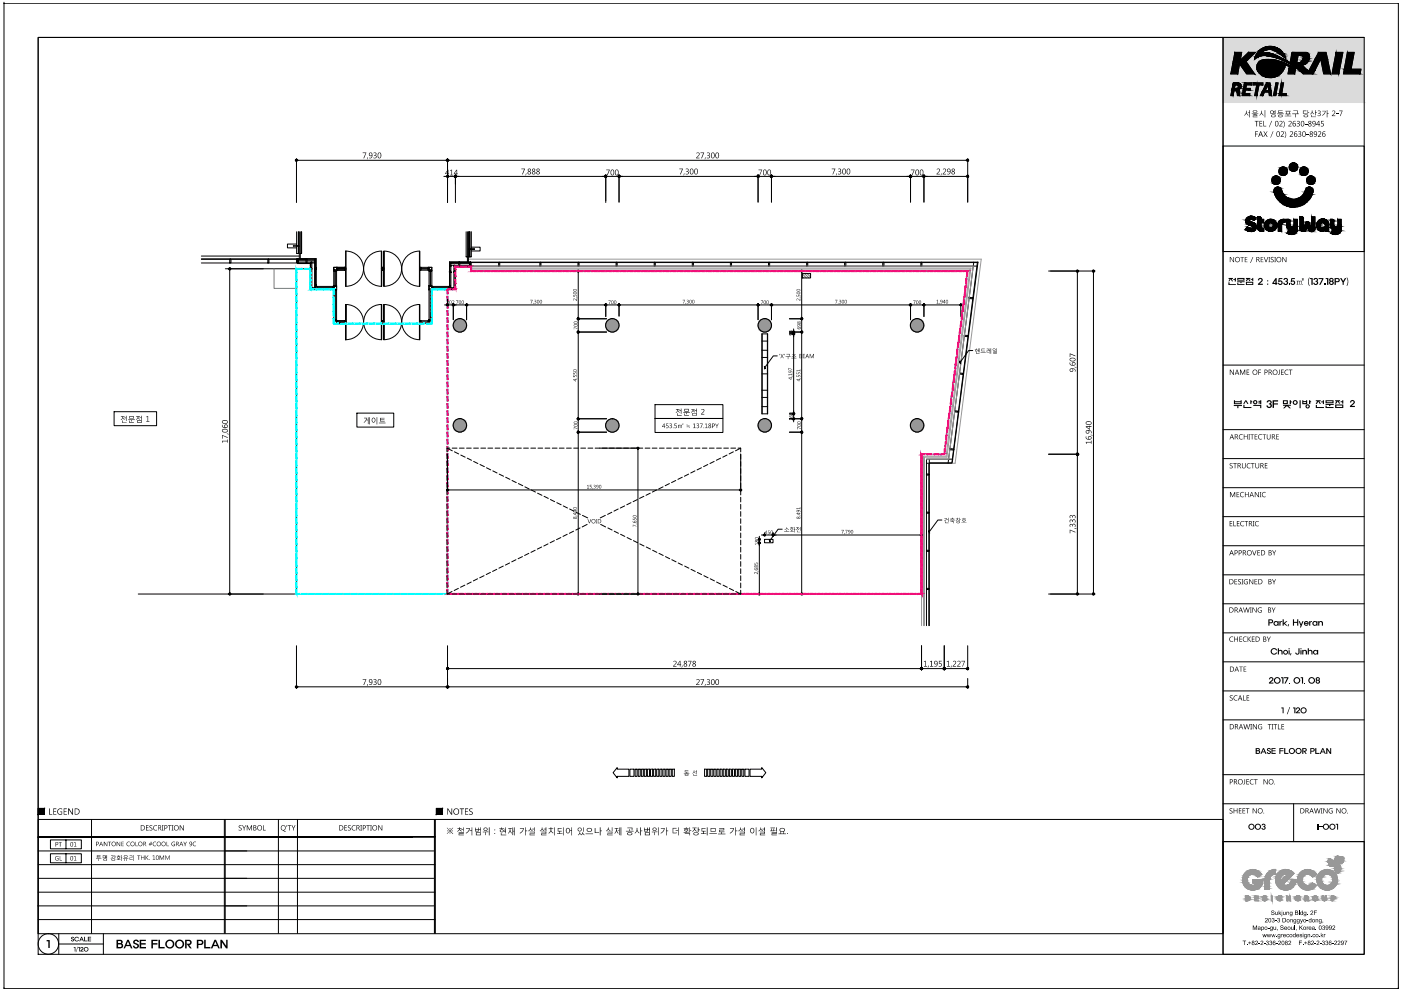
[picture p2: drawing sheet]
<svg xmlns="http://www.w3.org/2000/svg" width="420mm" height="297mm" viewBox="0 0 420 297" stroke-linecap="round" stroke-linejoin="round" font-family="sans-serif">
<!-- layer: 0 -->
<g fill="#989898" stroke="#989898" stroke-width=".3">
<path d="M228.8 95.6h1.1z"/>
<path d="M183.1 99.5h1.1z"/>
<path d="M274.5 99.5h1.1z"/>
<path d="M183.1 125.6h1z"/>
<path d="M137.5 129.5h.9z"/>
<path d="M274.5 129.5h1.1z"/>
<path d="M183.1 129.5h.6z"/>
<path d="M183.1 129.5h1.1z"/>
<path d="M274.5 95.6h1.1zM275.1 95.5l.5 .1z"/>
<path d="M183.1 95.6h1.1zM183.7 95.5l.5 .1z"/>
<path d="M137.4 95.6h1zM137.9 95.5l.5 .1z"/>
<path d="M274.1 95.8h2l-1.6-.2zM274.5 95.6l1.6 .2z"/>
<path d="M182.6 95.8h2l-1.5-.2zM183.1 95.6l1.5 .2z"/>
<path d="M137 95.8h2l-1.6-.2zM137.4 95.6l1.6 .2z"/>
<path d="M228.4 95.8h1.9l-1.5-.2zM228.8 95.6l1.5 .2z"/>
<path d="M273.7 96.1h2.8l-2.4-.3zM274.1 95.8h2l.4 .3z"/>
<path d="M182.2 96.1h2.9l-2.5-.3zM182.6 95.8h2l.5 .3z"/>
<path d="M136.5 96.1h2.9l-2.4-.3zM137 95.8h2l.4 .3z"/>
<path d="M227.9 96.1h2.9l-2.4-.3zM228.4 95.8h1.9l.5 .3z"/>
<path d="M273.7 96.1l-.4 .4h3.5zM273.7 96.1h2.8l.3 .4z"/>
<path d="M182.2 96.1l-.3 .4h3.5zM182.2 96.1h2.9l.3 .4z"/>
<path d="M136.5 96.1l-.3 .4h3.5zM136.5 96.1h2.9l.3 .4z"/>
<path d="M227.9 96.1l-.3 .4h3.5zM227.9 96.1h2.9l.3 .4z"/>
<path d="M273.3 96.5l-.2 .5h3.9zM273.3 96.5h3.5l.2 .5z"/>
<path d="M181.9 96.5l-.2 .5h3.9zM181.9 96.5h3.5l.2 .5z"/>
<path d="M136.2 96.5l-.2 .5h3.9zM136.2 96.5h3.5l.2 .5z"/>
<path d="M227.6 96.5l-.2 .5h3.9zM227.6 96.5h3.5l.2 .5z"/>
<path d="M273.1 97v.5h4zM273.1 97h3.9l.1 .5z"/>
<path d="M181.7 97v.5h3.9zM181.7 97h3.9v.5z"/>
<path d="M136 97l-.1 .5h4zM136 97h3.9v.5z"/>
<path d="M227.4 97l-.1 .5h4.1zM227.4 97h3.9l.1 .5z"/>
<path d="M273.1 97.5v.5h3.9zM273.1 97.5h4l-.1 .5z"/>
<path d="M181.7 97.5v.5h3.9zM181.7 97.5h3.9v.5z"/>
<path d="M135.9 97.5l.1 .5h3.9zM135.9 97.5h4v.5z"/>
<path d="M227.3 97.5l.1 .5h3.9zM227.3 97.5h4.1l-.1 .5z"/>
<path d="M273.1 98l.2 .6h3.5zM273.1 98h3.9l-.2 .6z"/>
<path d="M181.7 98l.2 .6h3.5zM181.7 98h3.9l-.2 .6z"/>
<path d="M136 98l.2 .6h3.5zM136 98h3.9l-.2 .6z"/>
<path d="M227.4 98l.2 .6h3.5zM227.4 98h3.9l-.2 .6z"/>
<path d="M273.3 98.6l.4 .3h2.8zM273.3 98.6h3.5l-.3 .3z"/>
<path d="M181.9 98.6l.3 .3h2.9zM181.9 98.6h3.5l-.3 .3z"/>
<path d="M136.2 98.6l.3 .3h2.9zM136.2 98.6h3.5l-.3 .3z"/>
<path d="M227.6 98.6l.3 .3h2.9zM227.6 98.6h3.5l-.3 .3z"/>
<path d="M273.7 98.9l.4 .4h2zM273.7 98.9h2.8l-.4 .4z"/>
<path d="M182.2 98.9l.4 .4h2zM182.2 98.9h2.9l-.5 .4z"/>
<path d="M136.5 98.9l.5 .4h2zM136.5 98.9h2.9l-.4 .4z"/>
<path d="M227.9 98.9l.5 .4h1.9zM227.9 98.9h2.9l-.5 .4z"/>
<path d="M274.1 99.3l1.5 .2zM274.1 99.3h2l-.5 .2z"/>
<path d="M182.6 99.3l1.6 .2zM182.6 99.3h2l-.4 .2z"/>
<path d="M137.4 99.5h1zM137 99.3l1.4 .2zM137 99.3h2l-.6 .2z"/>
<path d="M228.4 99.3l1.5 .2zM228.4 99.3h1.9l-.4 .2z"/>
<path d="M228.8 99.5h.6zM228.8 99.5h1.1z"/>
<path d="M274.5 125.6h1.1zM275.1 125.5l.5 .1z"/>
<path d="M137.4 125.6h1zM137.9 125.5l.5 .1z"/>
<path d="M228.8 125.6h1.1zM229.3 125.5l.6 .1z"/>
<path d="M183.1 125.6h1.1zM183.1 125.6h1.1z"/>
<path d="M274.1 125.8h2l-1.6-.2zM274.5 125.6l1.6 .2z"/>
<path d="M137 125.8h2l-1.6-.2zM137.4 125.6l1.6 .2z"/>
<path d="M228.4 125.8h1.9l-1.5-.2zM228.8 125.6l1.5 .2z"/>
<path d="M182.6 125.8h2l-1.5-.2zM183.1 125.6l1.5 .2z"/>
<path d="M273.7 126.1h2.8l-2.4-.3zM274.1 125.8h2l.4 .3z"/>
<path d="M136.5 126.1h2.9l-2.4-.3zM137 125.8h2l.4 .3z"/>
<path d="M227.9 126.1h2.9l-2.4-.3zM228.4 125.8h1.9l.5 .3z"/>
<path d="M182.2 126.1h2.9l-2.5-.3zM182.6 125.8h2l.5 .3z"/>
<path d="M273.7 126.1l-.4 .4h3.5zM273.7 126.1h2.8l.3 .4z"/>
<path d="M136.5 126.1l-.3 .4h3.5zM136.5 126.1h2.9l.3 .4z"/>
<path d="M227.9 126.1l-.3 .4h3.5zM227.9 126.1h2.9l.3 .4z"/>
<path d="M182.2 126.1l-.3 .4h3.5zM182.2 126.1h2.9l.3 .4z"/>
<path d="M273.3 126.5l-.2 .5h3.9zM273.3 126.5h3.5l.2 .5z"/>
<path d="M136.2 126.5l-.2 .5h3.9zM136.2 126.5h3.5l.2 .5z"/>
<path d="M227.6 126.5l-.2 .5h3.9zM227.6 126.5h3.5l.2 .5z"/>
<path d="M181.9 126.5l-.2 .5h3.9zM181.9 126.5h3.5l.2 .5z"/>
<path d="M273.1 127v.5h4zM273.1 127h3.9l.1 .5z"/>
<path d="M136 127l-.1 .5h4zM136 127h3.9v.5z"/>
<path d="M227.4 127l-.1 .5h4.1zM227.4 127h3.9l.1 .5z"/>
<path d="M181.7 127v.6h3.9zM181.7 127h3.9v.6z"/>
<path d="M273.1 127.5v.6h3.9zM273.1 127.5h4l-.1 .6z"/>
<path d="M135.9 127.5l.1 .6h3.9zM135.9 127.5h4v.6z"/>
<path d="M227.3 127.5l.1 .6h3.9zM227.3 127.5h4.1l-.1 .6z"/>
<path d="M181.7 127.6v.5h3.9zM181.7 127.6h3.9v.5z"/>
<path d="M273.1 128.1l.2 .4h3.5zM273.1 128.1h3.9l-.2 .4z"/>
<path d="M136 128.1l.2 .4h3.5zM136 128.1h3.9l-.2 .4z"/>
<path d="M227.4 128.1l.2 .4h3.5zM227.4 128.1h3.9l-.2 .4z"/>
<path d="M181.7 128.1l.2 .4h3.5zM181.7 128.1h3.9l-.2 .4z"/>
<path d="M273.3 128.5l.4 .4h2.8zM273.3 128.5h3.5l-.3 .4z"/>
<path d="M136.2 128.5l.3 .4h2.9zM136.2 128.5h3.5l-.3 .4z"/>
<path d="M227.6 128.5l.3 .4h2.9zM227.6 128.5h3.5l-.3 .4z"/>
<path d="M181.9 128.5l.3 .4h2.9zM181.9 128.5h3.5l-.3 .4z"/>
<path d="M273.7 128.9l.4 .3h2zM273.7 128.9h2.8l-.4 .3z"/>
<path d="M136.5 128.9l.5 .3h2zM136.5 128.9h2.9l-.4 .3z"/>
<path d="M227.9 128.9l.5 .3h1.9zM227.9 128.9h2.9l-.5 .3z"/>
<path d="M182.2 128.9l.4 .3h2zM182.2 128.9h2.9l-.5 .3z"/>
<path d="M274.1 129.2l1.5 .3zM274.1 129.2h2l-.5 .3z"/>
<path d="M137 129.2l1.4 .3zM137 129.2h2l-.6 .3z"/>
<path d="M228.4 129.2l1.5 .3zM228.4 129.2h1.9l-.4 .3z"/>
<path d="M274.5 129.5h1.1zM274.6 129.5h1z"/>
<path d="M182.6 129.2l1.6 .3zM182.6 129.2h2l-.4 .3z"/>
<path d="M137.4 129.5h1zM137.4 129.5h1z"/>
<path d="M228.8 129.5h.6zM228.8 129.5h1.1z"/>
</g>
<!-- layer: I-DIM -->
<path d="M1.2 1h.1M419.4 1h.1M1.2 296.3h.1M419.4 296.3h.1" fill="none" stroke="#000" stroke-width=".3"/>
<!-- layer: I-SHEET -->
<g fill="#000">
<path d="M377.4 83.5l.5-.2 .7 .2v.8l-.8 .7h.9v.4h-1.5v-.3l1.1-1.1-.2-.4-.3 .1-.2 .3h-.4zM383.5 83.4h1.1v.3h-.8l-.1 .5 .5-.1 .5 .4-.1 .6-.5 .3-.5-.1-.4-.5h.4l.3 .3 .4-.3-.2-.4-.8 .1zM385 83.6l.8-.3 .4 .4-.1 .6 .2 .7-.3 .3-.6 .1-.5-.3-.1-.3h.4l.3 .3 .4-.2v-.4h-.4v-.3l.3-.1 .1-.3-.4-.2-.2 .3h-.4zM386.5 85h.3v.4h-.3zM387.3 83.4h1v.3h-.8l-.1 .5 .6-.1 .4 .4-.1 .6-.4 .3-.6-.1-.3-.5h.4l.3 .3 .4-.3-.3-.4-.7 .1zM392.6 83.2h.2l-.4 1.3 .4 1.2-.2-.1-.3-.9zM392.9 83.4h.8v2h-.4v-1.7h-.4zM394.1 83.4l.8-.1 .4 .5-.3 .5 .3 .6-.4 .5h-.6l-.4-.4-.1-.2h.4l.3 .3 .4-.2v-.3l-.4-.1v-.3l.4-.1v-.3l-.4-.2-.2 .3h-.4zM395.4 83.4h1.5l-.9 2h-.4l.9-1.7h-1.1zM397.1 85h.3v.4h-.3zM397.6 83.4h.8v2h-.4v-1.7h-.4zM401.9 83.4h.4l.5 .8 .5-.8h.4l-.7 1.3v.7h-.4v-.7z"/>
<path d="M403.8 83.2h.2l.3 .9-.3 1.6-.2-.1 .4-1.4zM380.1 120.1l.7-.2 .6 .5-.3 .7 .3 .3v.4l-.4 .5h-.6l-.5-.4-.1-.4h.4l.3 .5 .5-.3v-.3l-.5-.2v-.3h.4l.1-.4-.5-.2-.2 .3h-.4zM381.6 120h1.7v.4h-1.2v.5h1.2v.3h-1.2v1.1h-.5zM405.1 120.1l.6-.2 .5 .3v.7l-.8 .8h.9v.3h-1.5v-.3l1.1-1-.2-.5-.3 .1-.2 .3h-.4zM381.4 194.5l.4-.2 .9 .1 .3 .5-1.1-.3-.4 .2-.1 .6 .5 .5h.4l.4-.3h.3v.2l-.9 .5-.7-.3-.3-.6zM383.7 186.2h.3v.2l.5-.3v.3l-.5 .3v.8h-.3zM383.2 194.3h.4v.7l.3-.2 .7 .2 .1 1.2h-.4v-.8l-.3-.3-.4 .2v.9h-.4zM384.7 185.6h.3v1.2l.7-.6h.4l-.8 .7 .8 .6h-.3l-.8-.6v.6h-.3zM386.3 187.1h.3l-.2 .6h-.2zM387 195.8h.3l-.2 .6h-.2zM387.7 185.6h.4v.8h.9v-.8h.4v1.9h-.4v-.8h-.9v.8h-.4zM389.4 194.3h.3v1.4l-.2 .4-.7 .1-.4-.6h.4l.3 .4 .3-.2z"/>
<path d="M389.5 186.2h.3l.4 1 .4-1h.3l-.7 1.9h-.3l.1-.6zM390.5 194.8h.4v.2l.4-.2 .5 .1 .2 1.3h-.4v-.9l-.3-.2-.4 .2v.9h-.4zM392.6 186.2h.4v.2l.5-.3v.3l-.5 .2v.9h-.4zM392.2 194.3h.3v.7l.4-.2 .6 .2 .1 1.2h-.3v-.8l-.3-.3-.5 .2v.9h-.3zM395.3 186.2h.4v.2l.3-.3 .5 .1 .3 .4v.9h-.4v-.8l-.2-.3-.5 .3v.8h-.4zM380.8 203.1l.6-.2 .5 .4v.5l-.9 .8h.9v.3h-1.4v-.3l1.1-.9-.3-.5-.4 .4h-.4zM384.2 203h.7v1.9h-.3v-1.6h-.4zM384.3 212h.7v1.8h-.3v-1.5h-.4zM385.1 203h1.3l-.9 1.9h-.3l.8-1.6h-.9zM386.7 211.9h.2l-.8 2.2h-.2zM386.6 204.6h.3v.3h-.3zM387.8 212h.7v1.8h-.3v-1.5h-.4z"/>
<path d="M388.8 212.2l.6-.2 .4 .2 .1 .6-.8 .7h.8v.3h-1.3v-.3l1-.8-.3-.4-.3 .3h-.4zM390.1 203h.7v1.9h-.3v-1.6h-.4zM391 204.6h.3v.3h-.3zM380 224.4l.5-.2 .6 .3v.2l-.4-.2-.4 .1 .8 .6v.4l-.2 .3-.5 .1-.4-.2-.1-.4h.3l.2 .3 .4-.1v-.3l-.8-.3zM381.3 224.2h1.2v.3h-.9v.4h.9v.3h-.9v.5h1v.3h-1.3zM383.7 224.2h1.2v.3h-.9v.4h.9v.3h-.9v.8h-.3zM385.1 224.2h.4v1.5h.9v.3h-1.3zM394.4 224.2h.4v1.5h.9v.3h-1.3zM397.7 224.2h.4l.8 1.3v-1.3h.3v1.8h-.3l-.8-1.3v1.3h-.4zM378.5 247.1l.6-.2 .4 .3-.2 .6 .3 .5-.4 .4h-.5l-.4-.4v-.1h.3l.2 .3 .4-.2-.1-.4h-.2l.3-.6-.3-.2-.6 .3zM395 246.9h.4v1.8h-.4zM395.5 247.7h1.1v.2h-1.1z"/>
<path d="M400.6 246.9h.7v1.8h-.3v-1.5h-.4zM14 281.8h.9v2.3h-.4v-1.9h-.5zM21.4 280.9l.5-.1 .3 .3h-.6l.6 .5-.3 .6-.6-.3v-.2l.4 .3 .3-.1-.6-.5zM22.1 283.8h.5v1.4h-.2v-1.1h-.3zM23.3 283.8l-.6 1.6zM23.4 283.8h.5v1.4h-.2v-1.1h-.3zM22.4 281.1l.4-.3 .6 .1 .3 .4-.9-.3-.3 .6 .4 .4 .8-.3-.1 .2-.4 .3-.6-.1-.3-.5zM24.1 284l.6-.2 .3 .3v.3l-.6 .6h.6v.2h-.9l.7-.8-.2-.4-.5 .3zM25.2 280.8h.3v1.1h.7v.3h-1zM26.3 280.8h1v.2h-.7v.3h.7v.3h-.7v.3h.7v.3h-1zM40.1 281.9l.8-.3 .7 .5 .1 .3h-.5l-.2-.4-.6 .2 .1 .4 1.1 .6v.6l-.4 .5h-.8l-.5-.6-.1-.2h.5l.4 .4 .5-.2-.1-.4-1.1-.5zM41.9 281.7h1.8v.4h-1.4v.6h1.4v.4h-1.4v.7h1.5v.5h-1.9z"/>
<path d="M45.4 281.7h1.9v.4h-1.4v.6h1.3v.4h-1.3v1.2h-.5zM47.5 281.7h.5v2.1h1.4v.5h-1.9zM61.2 281.7h.5v2.1h1.4v.5h-1.9zM66.1 281.7h.5l1.2 1.8v-1.8h.5v2.6h-.5l-1.2-1.9v1.9h-.5z"/>
<path d="M368.4 83.3v.3h.4l-.4 .7h.3l.4-.6 .4 .6h.3l-.4-.7h.4v-.3zM368.4 84.6v.8h2.2v-.2h-1.9v-.6zM369.9 83.7v.2h.4v.5h.3v-1.1h-.3v.4z"/>
<path d="M371.4 83.6h1.5v.3h-1.5zM371.1 83.3v.8h2.1v-.8zM371.1 84.8v.6h2.1v-.2h-1.8v-.4zM371 84.3v.3h1v.3h.3v-.3h1v-.3z"/>
<path d="M373.6 83.3v.3h.4l-.4 .6h.3l.4-.5 .4 .5h.3l-.4-.6h.4v-.3zM373.9 84.8h1.7v.4h-1.7zM373.6 84.5v.9h2.2v-.9zM375.1 83.6v.3h.5v.3h.2v-.9h-.2v.3z"/>
<path d="M380 84v.3h.3v-.3zM380 85v.3h.3v-.3z"/>
<path d="M382.5 83.4l-.9 1.7h.9v.3h.4v-.3h.2v-.3h-.2v-1.4zM382.5 84v.8h-.6z"/>
<path d="M390.5 83.4l-.1 .2h.4l-.3 .4h.5v-.2l-.4 .1a.27 .27 0 0 0 .4-.3 .27 .27 0 0 0-.5-.2zM388.8 84.2l.3 .1v.9l-.3 .1h.6l-.2-.1 .2-.9 .3 .1v.9h.4l-.3-.1 .2-.9 .3 .1v.9h.5l-.3-.1-.1-1z"/>
<path d="M398.8 83.4l-.2 .4 .2 .5-.2 .3v.4l.5 .4h.5l.4-.5-.3-.6 .2-.6-.4-.4zM399 83.9a.3 .3 0 0 1 .6 0 .3 .3 0 0 1-.6 0zM398.9 84.8a.4 .4 0 0 1 .8 0 .4 .4 0 0 1-.8 0z"/>
<path d="M400.6 83.7h.8v.5l-.8 .1zM400.2 83.4v2h.4v-.8l.9-.1 .3-.7-.4-.4z"/>
<path d="M390.5 120v1.2h1.5v-1.2h-.3v.2h-.8v-.2zM392.6 120v1.1h.4v-.5h.2v-.3h-.2v-.3zM390.9 120.5h.8v.3h-.8zM391.5 121.8a.65 .65 0 0 0 1.3 0 .65 .65 0 0 0-1.3 0zM391.8 121.8a.35 .35 0 0 1 .7 0 .35 .35 0 0 1-.7 0z"/>
<path d="M370 121.4v.3h1.1v.6h.3v-.6h1.1v-.3zM370 120v1.2h2.4v-1.2h-.4v.3h-1.6v-.3zM370.4 120.6h1.6v.3h-1.6z"/>
<path d="M373.5 120l-.7 1.1h.4l.4-.8 .5 .8h.3l-.6-1.1zM372.9 121.3v1h2.4v-.3h-2.1v-.7zM375 120v1.1h.3v-.5h.3v-.3h-.3v-.3z"/>
<path d="M377.4 120.1v.3h.5v.2h-.5v.3l.9 .3v-1.2zM375.8 121.4v.3h2.1v.6h.4v-.9zM376.1 120.6a.35 .35 0 0 1 .7 0 .35 .35 0 0 1-.7 0zM375.8 120.5a.65 .65 0 0 0 1.3 0 .65 .65 0 0 0-1.3 0z"/>
<path d="M384.7 120v1.1h1.5v-1.1zM385.1 120.3h.8v.5h-.8zM384.8 121.3v.3h.7l-.7 .8h.4l.8-.7 .7 .7h.5l-.9-.8h.9v-.3zM386.8 120v1.1h.4v-.5h.2v-.3h-.2v-.3z"/>
<path d="M387.7 120.6a.74 .74 0 0 0 1.4 0 .74 .74 0 0 0-1.4 0zM388 120.6a.41 .41 0 0 1 .8 0 .41 .41 0 0 1-.8 0zM389.7 120v2.3h.4v-2.3z"/>
<path d="M394.6 120v.3h.4l-.4 .8h.3l.5-.7 .4 .7h.3l-.4-.8h.4v-.3zM394.6 121.4v.9h2.5v-.3h-2.2v-.6zM396.2 120.3v.3h.5v.5h.4v-1.1h-.4v.3z"/>
<path d="M397.9 120.3h1.7v.3h-1.7zM397.5 120v.9h2.4v-.9zM397.5 121.6v.7h2.4v-.3h-2v-.4zM397.5 121.1v.3h1.1v.3h.4v-.3h1v-.3z"/>
<path d="M400.4 120v.3h.4l-.4 .7h.3l.5-.7 .4 .7h.3l-.4-.7h.4v-.3zM400.8 121.5h1.7v.5h-1.7zM400.4 121.2v1.1h2.5v-1.1zM402.1 120.3v.3h.4v.4h.4v-1h-.4v.3z"/>
<path d="M380.7 185.9l.7 .1 .1 .4-.8 .1zM380.4 185.6v1.9h.3v-.7l.9-.1 .2-.6-.5-.5z"/>
<path d="M382.2 186.3l-.3 .4 .1 .5 .5 .4 .6-.2 .4 .1v-1.3h-.4v.2l-.4-.3zM382.2 186.9a.45 .45 0 0 1 .9 0 .45 .45 0 0 1-.9 0z"/>
<path d="M384.8 195.5a.75 .75 0 0 0 1.5 0 .75 .75 0 0 0-1.5 0zM385.1 195.5a.45 .45 0 0 1 .9 0 .45 .45 0 0 1-.9 0z"/>
<path d="M386.4 194.9v1.3h.4v-1.3zM386.4 194.3v.3h.4v-.3z"/>
<path d="M390 194.9v1.3h.3v-1.3zM390 194.3v.3h.3v-.3z"/>
<path d="M391.4 186.6l.5-.2 .3 .3zM391.3 186.3l-.3 .3 .1 .6 .5 .4 .5-.1 .3-.4-.8 .2-.3-.3h1.2l-.1-.5-.5-.4z"/>
<path d="M393.8 186.3l-.3 .6 .2 .4 .4 .3 .7-.2v.1h.3v-1.3h-.3v.2l-.4-.3zM393.9 186.9a.45 .45 0 0 1 .9 0 .45 .45 0 0 1-.9 0z"/>
<path d="M394 194.9l-.2 .5 .1 .6 .3 .2 .8-.2v.2h.3v-1.4h-.3v.2l-.5-.2zM394.1 195.5a.45 .45 0 0 1 .9 0 .45 .45 0 0 1-.9 0z"/>
<path d="M382 204a1.01 1.01 0 0 0 2 0 1.01 1.01 0 0 0-2 0zM382.3 203.9a.7 .7 0 0 1 1.4 0 .7 .7 0 0 1-1.4 0z"/>
<path d="M387.9 204a1.01 1.01 0 0 0 2 0 1.01 1.01 0 0 0-2 0zM388.3 203.9a.69 .69 0 0 1 1.3 0 .69 .69 0 0 1-1.3 0z"/>
<path d="M390 212.9a.95 .95 0 0 0 1.9 0 .95 .95 0 0 0-1.9 0zM390.3 212.9a.65 .65 0 0 1 1.3 0 .65 .65 0 0 1-1.3 0z"/>
<path d="M392.4 204a.99 .99 0 0 0 1.9 0 .99 .99 0 0 0-1.9 0zM392.7 203.9a.7 .7 0 0 1 1.4 0 .7 .7 0 0 1-1.4 0z"/>
<path d="M394.7 203.2l-.1 .4 .2 .3-.2 .6 .4 .4h.5l.4-.4-.3-.6 .2-.5-.5-.5zM394.9 203.5a.3 .3 0 0 1 .6 0 .3 .3 0 0 1-.6 0zM394.9 204.3a.34 .34 0 0 1 .6 0 .34 .34 0 0 1-.6 0z"/>
<path d="M376.6 224.2v1.8l1.2-.2 .1-.2-.2-.6 .1-.5-.3-.3zM376.9 224.5h.5l.1 .3-.6 .1zM376.9 225.2h.6l.1 .4-.7 .1z"/>
<path d="M378.8 224.2l-.8 1.8h.3l.2-.5h.8l.2 .5h.3l-.7-1.8zM378.9 224.6l.3 .7h-.6z"/>
<path d="M386.5 225.1a.91 .91 0 0 0 1.8 0 .91 .91 0 0 0-1.8 0zM386.8 225.1a.63 .63 0 0 1 1.2 0 .63 .63 0 0 1-1.2 0z"/>
<path d="M388.5 225.1a.95 .95 0 0 0 1.9 0 .95 .95 0 0 0-1.9 0zM388.8 225.1a.63 .63 0 0 1 1.2 0 .63 .63 0 0 1-1.2 0z"/>
<path d="M390.5 224.2v1.8h.4v-.9l.7 .9h.3l-.5-.7 .5-.4-.1-.5zM390.9 224.5h.6l.1 .4-.7 .1z"/>
<path d="M393.2 224.5h.7v.5h-.7zM393 224.2v1.8h.2v-.7h.8l.3-.6-.4-.5z"/>
<path d="M396.6 224.2l-.8 1.8h.3l.2-.5h.8l.2 .5h.3l-.8-1.8zM396.7 224.6l.3 .7h-.6z"/>
<path d="M374.4 247.8a.92 .92 0 0 0 1.8 0 .92 .92 0 0 0-1.8 0zM374.7 247.8a.65 .65 0 0 1 1.3 0 .65 .65 0 0 1-1.3 0z"/>
<path d="M376.3 247.8a.95 .95 0 0 0 1.9 0 .95 .95 0 0 0-1.9 0zM376.6 247.8a.65 .65 0 0 1 1.3 0 .65 .65 0 0 1-1.3 0z"/>
<path d="M396.7 247.8a.95 .95 0 0 0 1.9 0 .95 .95 0 0 0-1.9 0zM397 247.8a.65 .65 0 0 1 1.3 0 .65 .65 0 0 1-1.3 0z"/>
<path d="M398.6 247.8a.95 .95 0 0 0 1.9 0 .95 .95 0 0 0-1.9 0zM398.9 247.8a.65 .65 0 0 1 1.3 0 .65 .65 0 0 1-1.3 0z"/>
<path d="M24.4 280.8l-.6 1.4h.2l.1-.4h.7l.1 .4h.3l-.6-1.4zM24.5 281.1l.2 .5h-.5z"/>
<path d="M25.1 284.5a.71 .71 0 0 0 1.4 0 .71 .71 0 0 0-1.4 0zM25.3 284.5a.5 .5 0 0 1 1 0 .5 .5 0 0 1-1 0z"/>
<path d="M34.9 281.7v2.6h1.3l.6-.3 .1-.7-.4-.5 .3-.3-.2-.6-.3-.2zM35.4 282.1h.8l.1 .5-.9 .1zM35.4 283.1h.9l.2 .5-.3 .2h-.8z"/>
<path d="M38.2 281.7l-1.1 2.6h.4l.3-.7h1.2l.3 .7h.4l-1.1-2.6zM38.4 282.2l.4 1h-.9z"/>
<path d="M49.5 283a1.4 1.4 0 0 0 2.8 0 1.4 1.4 0 0 0-2.8 0zM50 283a.93 .93 0 0 1 1.8 0 .93 .93 0 0 1-1.8 0z"/>
<path d="M52.5 283a1.36 1.36 0 0 0 2.7 0 1.36 1.36 0 0 0-2.7 0zM52.9 283a.95 .95 0 0 1 1.9 0 .95 .95 0 0 1-1.9 0z"/>
<path d="M55.5 281.7v2.6h.5v-1.3l1 1.3h.5l-.8-1 .4-.1 .4-.5-.2-.8-.4-.2zM56 282.1h.8l.2 .6-.3 .2h-.7z"/>
<path d="M59.5 282.1h.8l.2 .6-1 .2zM59 281.7v2.6h.5v-1l1.1-.1 .4-.4v-.5l-.6-.6z"/>
<path d="M64.3 281.7l-1.1 2.6h.5l.3-.7h1.2l.3 .7h.4l-1.1-2.6zM64.6 282.2l.4 1h-.9z"/>
</g>
<!-- layer: SYM -->
<path d="M366.8 11.2v19.5h42.3zM366.8 11.2h42.3v19.5z" fill="#dbdbdb" stroke="#dbdbdb" stroke-width=".3"/>
<g fill="#000" stroke="#000" stroke-width=".3">
<path d="M381.9 55.1h1.6l-.4 .1zM382.3 52.8h.8zM382.9 56.1h.6zM384.1 52.4h1.5l-.4 .2zM384.4 50.1h.8zM387.2 51.1h1.5l-.4 .2zM387.5 48.9h.8zM390.3 52.4h1.5l-.3 .1zM390.7 50.1h.8zM392.4 55.1h1.5l-.4 .1zM392.7 52.8h.8zM374.1 67.9l.1 .2h-.2z"/>
<path d="M374.6 69.4h1.2zM374.9 64.8h.7zM380 69h2.2l-.6 .3zM380.5 65.8h1.1zM386.6 70.2h1.4zM387 68.9h.6zM390.5 69.3h.7zM391.8 66.5h.6zM392.8 69.3h1.1l-.3 .1zM393.3 68.3h1zM396 69.3h1zM396.2 65.7h1.1z"/>
<path d="M396.9 68.3h1.6zM399.7 70.2h1.5zM400.1 68.9h.6z"/>
<path d="M381.5 53.6l-.1 .4h2.6zM381.5 53.6h2.4l.1 .4z"/>
<path d="M381.6 53.3l-.1 .3h2.4zM381.6 53.3h2.1l.2 .3z"/>
<path d="M381.4 54l.1 .4h2.4zM381.4 54h2.6l-.1 .4z"/>
<path d="M381.6 53.3h2.1l-1.8-.3zM381.9 53h1.6l.2 .3z"/>
<path d="M381.5 54.4l.1 .4h2.1zM381.5 54.4h2.4l-.2 .4z"/>
<path d="M381.9 53h1.6l-1.2-.2zM382.3 52.8l1.2 .2z"/>
<path d="M381.6 54.8l.3 .3h1.6zM381.6 54.8h2.1l-.2 .3z"/>
<path d="M381.9 55.1l1.2 .1zM382.3 55.2h.8z"/>
<path d="M382.1 56.9l2.3 .2zM382.1 56.9l2.3 .2z"/>
<path d="M382.1 57.1v.4h2.4zM382.1 57.1h2.3l.1 .4z"/>
<path d="M382.2 56.6l-.1 .3h2.3zM382.2 56.6h2l.2 .3z"/>
<path d="M382.1 57.5l2.5 .1zM382.1 57.5l2.5 .1z"/>
<path d="M382.3 56.6h1.9zM382.3 56.6h1.9z"/>
<path d="M382.3 56.6h1.8l-1.6-.3zM382.5 56.3h1.4l.2 .3z"/>
<path d="M382.1 57.6l.2 .6h2.7zM382.1 57.6h2.5l.4 .6z"/>
<path d="M382.3 58.2l.1 .2h2.7zM382.3 58.2h2.7l.1 .2z"/>
<path d="M382.5 56.3h1.4zM382.7 56.2l1.2 .1z"/>
<path d="M382.4 58.4l.1 .4h2.9zM382.4 58.4h2.7l.3 .4z"/>
<path d="M382.7 56.2h1.1zM382.9 56.1l.9 .1z"/>
<path d="M382.5 58.8l.3 .4h3.1zM382.5 58.8h2.9l.5 .4z"/>
<path d="M382.8 59.2h3.3zM382.8 59.2h3.3z"/>
<path d="M382.8 59.2l.2 .3h3.6zM382.8 59.2h3.3l.5 .3z"/>
<path d="M383 59.5l.1 .2h4.1zM383 59.5h3.6l.6 .2z"/>
<path d="M383.1 59.7l4.8 .1zM383.1 59.7l4.8 .1z"/>
<path d="M383.2 59.8l.2 .2h9.1zM383.2 59.8h9.5l-.2 .2z"/>
<path d="M383.6 50.9v.5h2.5zM383.6 50.9h2.5v.5z"/>
<path d="M383.8 50.6l-.2 .3h2.5zM383.8 50.6h2.1l.2 .3z"/>
<path d="M383.6 51.4v.3h2.5zM383.6 51.4h2.5v.3z"/>
<path d="M384.1 50.3l-.3 .3h2.1zM384.1 50.3h1.5l.3 .3z"/>
<path d="M383.6 51.7l.2 .4h2.1zM383.6 51.7h2.5l-.2 .4z"/>
<path d="M384.1 50.3h1.5l-1.2-.2zM384.4 50.1l1.2 .2z"/>
<path d="M383.8 52.1l.3 .3h1.5zM383.8 52.1h2.1l-.3 .3z"/>
<path d="M384.1 52.4l1.1 .2zM384.4 52.6h.8z"/>
<path d="M386.7 49.7l-.1 .4h2.6zM386.7 49.7h2.4l.1 .4z"/>
<path d="M386.9 49.3l-.2 .4h2.4zM386.9 49.3h2.1l.1 .4z"/>
<path d="M386.6 50.1l.1 .4h2.4zM386.6 50.1h2.6l-.1 .4z"/>
<path d="M386.9 49.3h2.1l-1.8-.2zM387.2 49.1h1.5l.3 .2z"/>
<path d="M386.7 50.5l.2 .3h2.1zM386.7 50.5h2.4l-.1 .3z"/>
<path d="M387.2 49.1h1.5l-1.2-.2zM387.5 48.9l1.2 .2z"/>
<path d="M386.9 50.8l.3 .3h1.5zM386.9 50.8h2.1l-.3 .3z"/>
<path d="M387.2 51.1l1.1 .2zM387.5 51.3h.8z"/>
<path d="M387.9 59.8h4.8zM388.6 59.7h4.1z"/>
<path d="M388.6 59.7h4.1l-3.4-.2zM389.3 59.5h3.6l-.2 .2z"/>
<path d="M389.3 59.5h3.6l-3.1-.3zM389.8 59.2h3.3l-.2 .3z"/>
<path d="M389.9 50.9l-.1 .4h2.6zM389.9 50.9h2.4l.1 .4z"/>
<path d="M389.8 59.2h3.3zM389.9 59.2h3.2z"/>
<path d="M390 50.6l-.1 .3h2.4zM390 50.6h2.1l.2 .3z"/>
<path d="M389.8 51.3l.1 .4h2.4zM389.8 51.3h2.6l-.1 .4z"/>
<path d="M389.9 59.2h3.2l-2.6-.4zM390.5 58.8h2.8l-.2 .4z"/>
<path d="M390 50.6h2.1l-1.8-.3zM390.3 50.3h1.5l.3 .3z"/>
<path d="M389.9 51.7l.1 .4h2.1zM389.9 51.7h2.4l-.2 .4z"/>
<path d="M390.3 50.3h1.5l-1.1-.2zM390.7 50.1l1.1 .2z"/>
<path d="M390 52.1l.3 .3h1.5zM390 52.1h2.1l-.3 .3z"/>
<path d="M390.3 52.4l1.2 .1zM390.7 52.5h.8z"/>
<path d="M390.8 58.4l-.3 .4h2.8zM390.8 58.4h2.7l-.2 .4z"/>
<path d="M390.9 58.2l-.1 .2h2.7zM390.9 58.2h2.6v.2z"/>
<path d="M391.3 57.6l-.4 .6h2.6zM391.3 57.6h2.5l-.3 .6z"/>
<path d="M391.5 57.1l-.2 .4h2.5zM391.5 57.1h2.3v.4z"/>
<path d="M391.3 57.5l2.5 .1zM391.3 57.5h2.5z"/>
<path d="M391.5 56.9l2.3 .2zM391.5 56.9l2.3 .2z"/>
<path d="M391.7 56.6l-.2 .3h2.3zM391.7 56.6h2l.1 .3z"/>
<path d="M391.7 56.6h2zM391.7 56.6h2z"/>
<path d="M392 56.3l-.3 .3h1.9zM392 56.3h1.3l.3 .3z"/>
<path d="M391.9 53.6v.4h2.5zM391.9 53.6h2.5v.4z"/>
<path d="M392.1 53.3l-.2 .3h2.5zM392.1 53.3h2.1l.2 .3z"/>
<path d="M391.9 54v.4h2.5zM391.9 54h2.5v.4z"/>
<path d="M392 56.3h1.3zM392.1 56.2l1.2 .1z"/>
<path d="M392.1 56.2h1.1zM392.4 56.1l.8 .1z"/>
<path d="M392.1 53.3h2.1l-1.8-.3zM392.4 53h1.5l.3 .3z"/>
<path d="M391.9 54.4l.2 .4h2.1zM391.9 54.4h2.5l-.2 .4z"/>
<path d="M392.4 53h1.5l-1.2-.2zM392.7 52.8l1.2 .2z"/>
<path d="M392.1 54.8l.3 .3h1.5zM392.1 54.8h2.1l-.3 .3z"/>
<path d="M392.4 55.1l1.1 .1zM392.7 55.2h.8z"/>
<path d="M392.4 56.1h.6zM392.5 56.1h.5z"/>
<path d="M373.7 68.5l-.2 .3h3zM373.7 68.5h3l-.2 .3z"/>
<path d="M373.6 66v.3h1.1zM373.6 66h1.1v.3z"/>
<path d="M373.6 66.3h1.1zM373.6 66.3h1.1z"/>
<path d="M373.6 65.9l1.1 .1zM373.6 65.9h1.2z"/>
<path d="M373.6 66.3l1.3 .1zM373.6 66.3l1.3 .1z"/>
<path d="M373.6 65.8h1.3zM373.7 65.8h1.7z"/>
<path d="M373.6 65.8l1.2 .1zM373.6 65.8h1.3z"/>
<path d="M373.6 66.4v.2h2zM373.6 66.4l2 .2z"/>
<path d="M373.5 68.8l3 .1zM373.5 68.8h3z"/>
<path d="M373.7 65.7l2.7 .1zM373.7 65.7h2.7z"/>
<path d="M373.6 66.6l.1 .2h2.3zM373.6 66.6l2.4 .2z"/>
<path d="M373.7 68.5h3zM373.7 68.5h3z"/>
<path d="M373.9 65.4l-.2 .3h2.7zM373.9 65.4h2.6l-.1 .3z"/>
<path d="M373.8 68.3l-.1 .2h1.4zM373.8 68.3l1.3 .2z"/>
<path d="M373.7 66.8l2.5 .1zM373.7 66.8l2.5 .1z"/>
<path d="M374 68.1l-.2 .2h.9zM374 68.1l.7 .2z"/>
<path d="M373.9 65.4h2.6l-2.4-.1zM374.1 65.3h2.6l-.2 .1z"/>
<path d="M373.8 66.9l.2 .2h2.5zM373.8 66.9h2.4l.3 .2z"/>
<path d="M373.6 68.9l.4 .2h2.2zM373.6 68.9h2.9l-.3 .2z"/>
<path d="M374.1 65.3h2.6l-2.4-.2zM374.3 65.1h1.9l.5 .2z"/>
<path d="M374 67.1l2.5 .1zM374 67.1l2.5 .1z"/>
<path d="M374 69.1l2.1 .1zM374 69.1h2.2z"/>
<path d="M374.3 65.1h1.9zM374.5 65l1.7 .1z"/>
<path d="M374.1 67.2l.3 .2h2.2zM374.1 67.2h2.4l.1 .2z"/>
<path d="M374.5 65h1.6l-1.2-.2zM374.9 64.8l1.2 .2z"/>
<path d="M374.2 69.2l1.6 .2zM374.2 69.2h1.9l-.3 .2z"/>
<path d="M374.6 69.4h1.1zM374.8 69.4h.9z"/>
<path d="M374.4 67.4l2.3 .2zM374.4 67.4h2.2l.1 .2z"/>
<path d="M375 67.6h1.7zM375 67.6h1.7z"/>
<path d="M375.1 68.5h1.6zM375.6 68.3h1.1z"/>
<path d="M375 67.6l1.7 .2zM375 67.6h1.7v.2z"/>
<path d="M375.7 68.2l-.1 .1h1.1zM375.7 68.2h1v.1z"/>
<path d="M375.6 67.8l1.1 .1zM375.6 67.8l1.1 .1z"/>
<path d="M375.7 67.9l1.1 .2zM375.7 67.9l1.1 .2z"/>
<path d="M375.7 68.1l1 .1zM375.7 68.1h1.1z"/>
<path d="M375.4 65.8l.8 .1zM375.4 65.8h1z"/>
<path d="M375.8 65.9h.4zM375.8 65.9h.4z"/>
<path d="M375.8 65.9h.4zM375.8 65.9h.4z"/>
<path d="M375.8 65.9h.4zM375.8 65.9h.4zM375.8 65.9h.4z"/>
<path d="M377.2 65h.8zM377.2 65h.8z"/>
<path d="M377.2 65v.2h.9zM377.2 65l.9 .2z"/>
<path d="M377.2 65.2v.2h1zM377.2 65.2h.9l.1 .2z"/>
<path d="M377.2 65.4v.3h1zM377.2 65.4h1v.3z"/>
<path d="M377.2 65.7v1h1.8zM377.2 65.7h1.8v1z"/>
<path d="M377.2 66.7v1.4h1zM377.2 66.7h1v1.4z"/>
<path d="M377.2 68.3l1.3 .1zM377.2 68.3l1.3 .1z"/>
<path d="M377.2 68.4v.3h1.8zM377.2 68.4h1.8v.3z"/>
<path d="M377.2 68.7l.3 .3h1.5zM377.2 68.7h1.8v.3z"/>
<path d="M377.5 69l.3 .3h1.2zM377.5 69h1.5v.3z"/>
<path d="M377.8 69.3h1.2zM377.8 69.3h1.2z"/>
<path d="M377.2 68.3h1.1zM377.2 68.3h1.1zM377.2 68.1v.2h1.1zM377.2 68.1h1l.1 .2z"/>
<path d="M379.3 67.2l-.1 .4h1.1zM379.3 67.2h1v.4z"/>
<path d="M379.3 67v.2h1zM379.3 67h1.2l-.2 .2z"/>
<path d="M379.2 67.6l.1 .3h1zM379.2 67.6h1.1v.3z"/>
<path d="M379.4 66.8l-.1 .2h1.2zM379.4 66.8h1.4l-.3 .2z"/>
<path d="M379.3 67h1.2zM379.3 67h1.2z"/>
<path d="M379.3 67.9v.2h1.2zM379.3 67.9h1l.2 .2z"/>
<path d="M379.3 68.1h1.2zM379.3 68.1h1.2z"/>
<path d="M379.4 66.7l1.4 .1zM379.4 66.7h1.7z"/>
<path d="M379.3 68.1l.1 .2h1.4zM379.3 68.1l1.5 .2z"/>
<path d="M379.6 66.5l-.2 .2h3.3zM379.6 66.5h3l.1 .2z"/>
<path d="M379.4 68.3l1.7 .1zM379.4 68.3l1.7 .1z"/>
<path d="M379.6 66.5h3l-2.6-.5zM380 66h2.2l.4 .5z"/>
<path d="M379.4 68.4l.2 .2h3zM379.4 68.4h3.3l-.1 .2z"/>
<path d="M380 66h2.2l-1.7-.2zM380.5 65.8h1.1l.6 .2z"/>
<path d="M379.6 68.6l.4 .4h2.2zM379.6 68.6h3l-.4 .4z"/>
<path d="M380 69l.5 .3h1.1zM380.5 69.3h1.1z"/>
<path d="M381.1 68.4h1.6zM381.4 68.3h1.3z"/>
<path d="M381.1 66.7l1.6 .1zM381.1 66.7l1.6 .1z"/>
<path d="M381.4 68.3h1.3l-1.1-.2zM381.6 68.1h1.2l-.1 .2z"/>
<path d="M381.4 66.8l1.4 .2zM381.4 66.8h1.3l.1 .2z"/>
<path d="M381.6 68.1h1.2zM381.7 68.1h1.1z"/>
<path d="M381.6 67h1.2zM381.6 67h1.2z"/>
<path d="M381.9 67.9l-.2 .2h1.1zM381.9 67.9h1l-.1 .2z"/>
<path d="M381.7 67l.2 .2h1zM381.7 67h1.1l.1 .2z"/>
<path d="M381.9 67.6v.3h1zM381.9 67.6h1.1l-.1 .3z"/>
<path d="M381.9 67.2v.4h1.1zM381.9 67.2h1l.1 .4z"/>
<path d="M383.4 66.8l-.1 .2h1.1zM383.4 66.8h1.3l-.3 .2z"/>
<path d="M383.3 67v.2h1.1zM383.3 67h1.1v.2z"/>
<path d="M383.3 67.2l1.1 .1zM383.3 67.2l1.1 .1z"/>
<path d="M383.3 67.3v2h1.1zM383.3 67.3h1.1v2z"/>
<path d="M383.4 66.8h1.3zM383.4 66.7h1.6z"/>
<path d="M383.4 66.8h1.3zM383.4 66.8h1.3z"/>
<path d="M383.5 66.6l1.5 .1zM383.5 66.6h1.8z"/>
<path d="M383.6 66.5l-.1 .1h1.8zM383.6 66.5h1.8z"/>
<path d="M383.6 66.3v.2h1.8zM383.6 66.3h1.9l-.1 .2z"/>
<path d="M383.6 66.3h1.9zM383.7 66.3h1.8z"/>
<path d="M383.7 66.3h1.8l-1.6-.3zM383.9 66h1.6v.3z"/>
<path d="M383.9 66h1.6l-1.2-.2zM384.3 65.8h1.2v.2z"/>
<path d="M383.4 60l.6 .7h7.9zM383.4 60h9.1l-.6 .7z"/>
<path d="M384.3 65.8h1.2zM384.8 65.7l.7 .1z"/>
<path d="M384 60.7l.8 .5h6.3zM384 60.7h7.9l-.8 .5z"/>
<path d="M384.8 61.2l.8 .4h4.6zM384.8 61.2h6.3l-.9 .4z"/>
<path d="M385.8 65.7l.8 .1zM385.8 65.7l.8 .1z"/>
<path d="M385.8 65.8v.2h1zM385.8 65.8l1 .2z"/>
<path d="M385.8 66v.3h1.1zM385.8 66h1l.1 .3z"/>
<path d="M385.8 66.3v1.2h1.1zM385.8 66.3h1.1v1.2z"/>
<path d="M385.8 67.5v.3h1.1zM385.8 67.5h1.1v.3z"/>
<path d="M385.8 67.8h1.2zM385.8 67.8h1.2z"/>
<path d="M385.8 67.8l.1 .2h1.3zM385.8 67.8h1.2l.2 .2z"/>
<path d="M385.9 68l1.5 .1zM385.9 68l1.5 .1z"/>
<path d="M386.1 69.7l-.1 .2h2.5zM386.1 69.7h2.7l-.3 .2z"/>
<path d="M386 68.1v.2h3.1zM386 68.1h3.1v.2z"/>
<path d="M386.3 69.4l-.2 .3h2.7zM386.3 69.4h2.6l-.1 .3z"/>
<path d="M386 69.9l2.4 .1zM386 69.9h2.5z"/>
<path d="M386.3 69.4h1zM386.3 69.3l1 .1z"/>
<path d="M386 68.3l.3 .4h2.8zM386 68.3h3.1v.4z"/>
<path d="M386.4 69.1l-.1 .2h.6zM386.4 69.1l.5 .2z"/>
<path d="M385.6 61.6l.9 .3h2.9zM385.6 61.6h4.6l-.8 .3z"/>
<path d="M386.3 70l1.7 .2zM386.3 70h2.1l-.4 .2z"/>
<path d="M386.6 70.2h1.2zM386.9 70.2h.9z"/>
<path d="M386.3 68.7l2.8 .1zM386.3 68.7h2.8v.1z"/>
<path d="M386.7 68.8l1 .1zM386.7 68.8h1.2z"/>
<path d="M386.8 68.9h.8zM386.8 68.9h.9z"/>
<path d="M387.3 69.4h1.6zM387.7 69.3h1.3z"/>
<path d="M386.5 61.9l1.9 .2zM386.5 61.9h2.9z"/>
<path d="M387.4 68.1h1.7zM387.7 68l1.4 .1z"/>
<path d="M387.7 68h1.4l-1.1-.2zM388 67.8h1.1v.2z"/>
<path d="M386.7 68.8h1.2zM386.7 68.8h1.3z"/>
<path d="M388 68.9l-.1 .2h1.1zM388 68.9h1.1l-.1 .2z"/>
<path d="M388 67.5v.3h1.1zM388 67.5h1.1v.3z"/>
<path d="M388 68.8h1.1zM388 68.8h1.1z"/>
<path d="M388 68.8l1.1 .1zM388 68.8l1.1 .1z"/>
<path d="M388 68.9h1.1zM388 68.9h1.1z"/>
<path d="M388 65.7v1.8h1.1zM388 65.7h1.1v1.8z"/>
<path d="M387.7 69.3h1.3zM387.7 69.3h1.3zM387.7 69.3h1.3l-1.1-.2zM387.9 69.1h1.1v.2z"/>
<path d="M389.8 65h.9zM389.8 65h.9z"/>
<path d="M389.8 65v.2h1zM389.8 65l1 .2z"/>
<path d="M389.8 65.2v.2h1.1zM389.8 65.2h1l.1 .2z"/>
<path d="M389.8 65.4v2.8h1.1zM389.8 65.4h1.1v2.8z"/>
<path d="M389.8 68.2l1.1 .1zM389.8 68.2l1.1 .1z"/>
<path d="M389.8 68.3v.2h2.1zM389.8 68.3h2.1v.2z"/>
<path d="M389.8 68.5l.1 .3h1.8zM389.8 68.5h2.1l-.2 .3z"/>
<path d="M389.9 68.8l1.8 .1zM389.9 68.8l1.8 .1z"/>
<path d="M390.2 69.1l1 .2zM390.2 69.1h1.3l-.3 .2z"/>
<path d="M390.5 69.3h.7zM390.5 69.3h.7z"/>
<path d="M390.9 68.3h1zM391 68.2l.9 .1z"/>
<path d="M389.8 68.3h1.1zM389.8 68.3h1.1z"/>
<path d="M391.1 67.9l-.1 .3h.9zM391.1 67.9h1l-.2 .3z"/>
<path d="M391.6 66.8l-.5 1.1h2zM391.6 66.8h1.1l.4 1.1z"/>
<path d="M390.2 69.1h1.3zM390.2 69.1h1.3zM389.9 68.9l.3 .2h1.3zM389.9 68.9h1.8l-.2 .2z"/>
<path d="M391.8 66.5l-.2 .3h1.1zM391.8 66.5h.6l.3 .3z"/>
<path d="M392.1 67.9l.1 .3h1zM392.1 67.9h1l.1 .3z"/>
<path d="M392.2 68.2l1.1 .1zM392.2 68.2l1.1 .1z"/>
<path d="M392.2 68.3h1.1zM392.2 68.3h1.1z"/>
<path d="M392.2 68.3l.1 .2h2zM392.2 68.3h2.1v.2z"/>
<path d="M392.3 68.5l.1 .4h1.9zM392.3 68.5h2v.4z"/>
<path d="M392.4 68.9l1.8 .1zM392.4 68.9h1.9z"/>
<path d="M392.5 69l.2 .2h1.3zM392.5 69h1.7l-.2 .2z"/>
<path d="M392.7 69.2l1.2 .1zM392.7 69.2h1.3z"/>
<path d="M392.8 69.3l.8 .1zM393.1 69.4h.5z"/>
<path d="M393.3 68.3h1zM393.3 68.2l1 .1zM393.3 68.2l1 .1z"/>
<path d="M393.3 68.3h1zM393.3 68.3h1z"/>
<path d="M393.3 65v3.2h1zM393.3 65h1v3.2z"/>
<path d="M394.9 67.2v.3h1.1zM394.9 67.2h1.1v.3z"/>
<path d="M394.9 67.5l1 .1zM394.9 67.5l1 .1z"/>
<path d="M394.9 67.6l1.1 .1zM394.9 67.6l1.1 .1z"/>
<path d="M394.9 67.7v.2h1.1zM394.9 67.7h1.1v.2z"/>
<path d="M395 66.9l-.1 .3h1.1zM395 66.9h1.2l-.2 .3z"/>
<path d="M394.9 67.9v.2h1.2zM394.9 67.9h1.1l.1 .2z"/>
<path d="M395 66.8l1.2 .1zM395 66.8h1.5z"/>
<path d="M395 66.8h1.5zM395.1 66.7h1.7z"/>
<path d="M395 68.2l1.6 .1zM395 68.2l1.6 .1z"/>
<path d="M395.2 66.4l-.1 .3h3.3zM395.2 66.4h3l.2 .3z"/>
<path d="M395 68.3l.2 .4h3.3zM395 68.3h3.5v.4z"/>
<path d="M395.2 68.7l.3 .3h3zM395.2 68.7h3.3v.3z"/>
<path d="M395.5 69l1.8 .1zM395.5 69h1.9z"/>
<path d="M395.6 66h2.2zM395.7 66h2.1z"/>
<path d="M395.7 66h2.1l-1.7-.3zM396.1 65.7h1.2l.5 .3z"/>
<path d="M394.9 67.5h1zM394.9 67.5h1.1z"/>
<path d="M395.6 69.1l1.4 .2zM395.6 69.1h1.7l-.3 .2z"/>
<path d="M396 69.3h.8zM396 69.3h.8z"/>
<path d="M395 66.9h1.2zM395 66.9h1.2z"/>
<path d="M395 68.2h1.3zM395 68.2h1.3zM394.9 68.1l.1 .1h1.3zM394.9 68.1l1.4 .1z"/>
<path d="M396.6 68.3h1.9zM396.9 68.3h1.6zM397.2 68.2l1.3 .1z"/>
<path d="M396.2 65.7h1.1zM396.1 65.7h1.2z"/>
<path d="M396.8 66.7l1.6 .1zM396.8 66.7l1.6 .1z"/>
<path d="M396.9 66.8h1.5zM396.9 66.8h1.5z"/>
<path d="M397.1 66.8h1.4zM397.1 66.8h1.4z"/>
<path d="M397.2 68.2h1.3l-1.1-.2zM397.4 68h1.1v.2z"/>
<path d="M397.1 66.8l1.4 .2zM397.1 66.8h1.4v.2z"/>
<path d="M397.4 69v.3h1.1zM397.4 69h1.1v.3z"/>
<path d="M397.3 67l.1 .3h1.1zM397.3 67h1.2v.3z"/>
<path d="M397.4 67.3v.7h1.1zM397.4 67.3h1.1v.7z"/>
<path d="M395.2 66.4h3zM395.2 66.4h3zM395.6 66l-.4 .4h3zM395.6 66h2.2l.4 .4z"/>
<path d="M399 65.7l.8 .1zM399 65.7l.8 .1z"/>
<path d="M399 65.8v.2h1zM399 65.8l1 .2z"/>
<path d="M399 66v.3h1zM399 66h1v.3z"/>
<path d="M399 66.3v1.2h1zM399 66.3h1v1.2z"/>
<path d="M399 67.5v.3h1.1zM399 67.5h1l.1 .3z"/>
<path d="M399 67.8h1.1zM399 67.8h1.1z"/>
<path d="M399 67.8v.2h1.3zM399 67.8h1.1l.2 .2z"/>
<path d="M399 68l1.6 .1zM399 68l1.6 .1z"/>
<path d="M399.1 68.1v.2h3.1zM399.1 68.1h3.1v.2z"/>
<path d="M399.2 69.7l-.1 .2h2.6zM399.2 69.7h2.7l-.2 .2z"/>
<path d="M399.4 69.4l-.2 .3h2.7zM399.4 69.4h2.7l-.2 .3z"/>
<path d="M399.5 69.3l.9 .1zM399.5 69.3l.9 .1z"/>
<path d="M399.1 69.9l2.4 .1zM399.1 69.9h2.6z"/>
<path d="M399.1 68.3l.4 .4h2.7zM399.1 68.3h3.1v.4z"/>
<path d="M399.6 69.1l-.1 .2h.5zM399.6 69.1l.4 .2z"/>
<path d="M399.4 70l1.8 .2zM399.4 70h2.1l-.3 .2z"/>
<path d="M399.7 70.2h1.3zM400.1 70.2h.9z"/>
<path d="M399.5 68.7l2.7 .1zM399.5 68.7h2.7v.1z"/>
<path d="M399.9 68.8l.9 .1zM399.9 68.8h1.1z"/>
<path d="M399.9 68.9h.8zM399.9 68.9h.9z"/>
<path d="M400.4 69.4h1.7zM400.9 69.3h1.2z"/>
<path d="M400.6 68.1h1.6zM400.9 68l1.3 .1z"/>
<path d="M400.9 68h1.3l-1.1-.2zM401.1 67.8h1.1v.2z"/>
<path d="M399.9 68.8h1.1zM399.9 68.8h1.2z"/>
<path d="M401.2 68.9l-.1 .2h1.1zM401.2 68.9h1v.2z"/>
<path d="M401.2 67.5l-.1 .3h1.1zM401.2 67.5h1v.3z"/>
<path d="M401.1 68.8h1.1zM401.1 68.8h1.1z"/>
<path d="M401.1 68.8l1.1 .1zM401.1 68.8l1.1 .1z"/>
<path d="M401.1 68.9h1.1zM401.1 68.9h1.1z"/>
<path d="M401.2 65.7v1.8h1zM401.2 65.7h1v1.8z"/>
<path d="M400.9 69.3h1.2zM400.9 69.3h1.2zM400.9 69.3h1.2l-1-.2zM401.1 69.1h1.1l-.1 .2z"/>
</g>
<g fill="none" stroke="#000" stroke-width=".3">
<path d="M382.3 56.5l.6-.4h.7a1.69 1.69 0 0 1 .9 1.5 3.8 3.8 0 0 0 4 2.1 3.8 3.8 0 0 0 3.2-3.1 1.16 1.16 0 0 1 1.4-.5 1.16 1.16 0 0 1 .7 1.4 6 6 0 0 1-6.1 4.6 6 6 0 0 1-5.7-5zM373.5 68.7l1 .6 .7 .1M373.9 65.4a1.21 1.21 0 0 0 .5 2M374.4 67.4l1.2 .5v.4M374.9 65.8l-.3 .3 .3 .3M374.9 66.4l1.3 .4M374.9 65.8h.1M374.9 66.4h.1M375.3 69.4h.1M375.4 64.8l1.2 .4M375.5 64.8h-.8l-.9 .6M375.6 68.3l-.7 .1-.8-.5-.6 .9"/>
<path d="M376.2 66.9a1.42 1.42 0 0 1 .5 1.6 1.42 1.42 0 0 1-1.5 .9M376.7 65.3l-.7 .6-1.1-.1M377.1 68.3l.4 .8 .7 .2M377.7 64.9l.5 .5M377.8 65h-.6v3.3M378.2 68.1l.3 .2M378.2 65.4v.3h.8v1h-.8v1.4M378.5 68.4h.5v.9h-.8M384.9 66.7l-.5 .3v.3v2h-1.1v-2.1M385 66.7h.1M385.5 66.2l-.5 .5M385.5 66.3v-.6a1.65 1.65 0 0 0-2.2 1.5"/>
<path d="M386.4 65.7l.5 .5M386.4 65.7h-.6v2.1a1.7 1.7 0 0 0 2.2 1.1M386.9 67.5a.57 .57 0 0 0 .5 .6 .57 .57 0 0 0 .6-.6M386.9 66.3v1.2M388 68.9l-.6 .5-1-.3M388 67.5v-1.8h1.1v3.1M389.1 68.8a1.8 1.8 0 0 1-1.2 1.5 1.8 1.8 0 0 1-1.9-.4l.5-.8M389.8 68.5a.99 .99 0 0 0 .9 .9 .99 .99 0 0 0 1.1-.7M390.4 64.9l.5 .5v2.9l.7-1.5M390.5 65h-.7v3.5M391.6 66.8l.3-.3 .6 .1 .8 1.7v-3.3h1v3.5a1.02 1.02 0 0 1-.8 .9 1.02 1.02 0 0 1-1.1-.5l-.3-1-.4 1M397.5 67.3a.8 .8 0 0 0-1.2-.4 .8 .8 0 0 0-.1 1.3 .8 .8 0 0 0 1.2-.2v-.7"/>
<path d="M398.4 66.9a1.86 1.86 0 0 0-3.2-.6 1.86 1.86 0 0 0 1.3 3l.9-.3M398.5 66.8v2.5h-1.1v-.3M399 67.8a1.72 1.72 0 0 0 2.1 1.1l-.2 .4M399.5 65.7l.5 .5M399.5 65.7h-.5v2.1M400 67.5a.57 .57 0 0 0 .6 .6 .57 .57 0 0 0 .6-.6M400 66.3v1.2M400.9 69.3l-.7 .1-.6-.3-.5 .8M401.2 67.5v-1.8h1v3.1a1.87 1.87 0 0 1-3.1 1.1"/>
<circle cx="382.7" cy="54" r="1.29"/>
<circle cx="384.8" cy="51.3" r="1.29"/>
<circle cx="387.9" cy="50.1" r="1.29"/>
<circle cx="391" cy="51.3" r="1.29"/>
<circle cx="393.1" cy="54" r="1.29"/>
<circle cx="381.1" cy="67.5" r=".83"/>
<circle cx="381.1" cy="67.5" r="1.84"/>
</g>
<!-- layer: SYM -->
<g fill="none" stroke="#000" stroke-width=".3">
<path d="M11.4 11.2h397.7v274.8h-397.7zM11.4 11.2h355.4v268.7h-355.4zM370.3 15.7h2.1l-.4 2.4 2.4-2.4h2.1l-2.9 2.7 2.6 3.7h-2.3l-2.2-3-.5 3h-2.1zM378.1 16.1l2.3-.2 1.7 .4M378.1 16.1a3.4 3.4 0 0 1 5-.4l2.4 1.8a4.8 4.8 0 0 0-4.7-3.6 4.8 4.8 0 0 0-4.6 3.9M380.2 16.8a19.7 19.7 0 0 1 10.6 5.3h3l2.3-4.4 .9 4.4h2l-1.3-6.4h-2.3l-3 5.6-1.9-1.8M380.2 16.8l-1.2-.2-1.2 .3-1.6 .9M382.1 16.3l4.8 2.5M385.5 19.4l1.2 .5M385.5 19.4a4.5 4.5 0 0 1-3.9 3.8 4.5 4.5 0 0 1-4.7-2.7 2.44 2.44 0 0 1 2.8-2.7h1.7l2.6 .6 4.6 2.1-.3 1.6h-2l.4-2.2M386.9 18.8l.6-3.1h4.2a1.8 1.8 0 0 1 .2 3.1l-1.5 .7M390.8 16.9l-.3-.3h-1.2l-.4 2.3"/>
<path d="M390.8 16.8a1.76 1.76 0 0 1-2 2.1M400.7 15.7h2l-1.2 6.4h-2zM404.1 15.7h2l-.9 5h2.9l-.2 1.4h-5zM409.1 11.2h-42.3v274.8M370.2 26.4a.68 .68 0 0 0 1 0 .68 .68 0 0 0-.2-1h-.6l-.2 1.1M371.4 26.9l.2 .4 .2 1.4h-.7l-.1-1.1M371.4 26.7v.2M371.4 26.8a.99 .99 0 0 0 .8-1.1 .99 .99 0 0 0-1-.9h-1.3l-.8 3.9h.7l.3-1.6h.6l.3 .4M373.2 24.8h2.3l-.2 .6h-1.5l-.2 1.1h1.4l-.1 .5h-1.4l-.2 1.1h1.5l-.1 .6h-2.2zM375.9 24.8h2.9l-.2 .6h-1l-.6 3.3h-.7l.6-3.3h-1.1zM379.9 24.8h1l.5 3.9h-.7l-.2-1.1h-1.3l-.5 1.1h-.7zM380.3 25.5l.2 1.6h-1.1z"/>
<path d="M382.7 24.8h.6l-.7 3.9h-.7zM384.3 24.8h.7l-.6 3.3h1.4l-.1 .6h-2.1zM366.8 43.8h42.3v31.6h-42.3zM366.8 75.4h42.3M366.8 109.4h42.3M366.8 137.5h42.3M366.8 128.8h42.3M366.8 146.2h42.3M366.8 154.9h42.3M366.8 163.6h42.3M366.8 172.3h42.3M366.8 181h42.3"/>
<path d="M366.8 198.4h42.3M366.8 189.7h42.3M366.8 207.1h42.3M366.8 215.8h42.3M366.8 232.2h42.3M366.8 252.3h42.3v33.7h-42.3zM366.8 240.9h42.3M366.8 252.3h42.3M388 240.9v11.4"/>
</g>
<g fill="#000" stroke="#000" stroke-width=".3">
<path d="M379.4 15.9h1.1zM380.4 13.9h1.2zM382 17.1h1.9zM384.6 16.8h.7l.2 .5zM384.6 18l.9 .1zM380 23.2h2z"/>
<path d="M369.8 18.4l-.1 .7h4.5zM369.8 18.4h3.8l.6 .7z"/>
<path d="M369.9 18.1l-.1 .3h3.8zM369.9 18.1h4.2l-.5 .3z"/>
<path d="M370.3 15.7l-.4 2.4h2.1zM370.3 15.7h2.1l-.4 2.4z"/>
<path d="M372 18.1h2.1l.3-2.4zM374.4 15.7h2.1l-2.4 2.4z"/>
<path d="M376.4 17.3l-.2 .5zM376.4 17.3h.5l-.7 .5z"/>
<path d="M376.4 17.1v.2h.5zM376.4 17.1h1l-.5 .2z"/>
<path d="M376.5 16.9l-.1 .2h1zM376.5 16.9h1.2l-.3 .2z"/>
<path d="M376.6 16.7l-.1 .2h1.2zM376.6 16.7h1.9l-.8 .2z"/>
<path d="M376.8 16.3l-.2 .3h6.1zM376.8 16.3h5.3l.6 .3z"/>
<path d="M376.6 16.6l1.9 .1zM376.6 16.6h2.8z"/>
<path d="M376.8 16.3h5.2zM376.9 16.2l5.1 .1z"/>
<path d="M376.8 16.3h5.3zM376.8 16.3h5.3z"/>
<path d="M376.9 16.1l1.1 .1zM376.9 16.1h1.2z"/>
<path d="M377.2 15.6l-.3 .5h1.2zM377.2 15.6h1.4l-.5 .5z"/>
<path d="M377 19.4l8.5 .1zM377 19.4h8.5z"/>
<path d="M377.2 19.1l-.2 .3h8.5zM377.2 19.1h8.3v.3z"/>
<path d="M377.2 15.6h1.4zM377.3 15.6h1.3z"/>
<path d="M377.3 18.9l8.2 .2zM377.3 18.9l8.2 .2z"/>
<path d="M377.7 15.2l-.4 .4h1.3zM377.7 15.2h1.5l-.6 .4z"/>
<path d="M377.7 18.5l-.4 .4h7.9zM377.7 18.5h6.6l.9 .4z"/>
<path d="M377.7 15.2h1.5zM377.8 15.1h1.7z"/>
<path d="M377.7 18.5h6.6zM377.7 18.5h6.6z"/>
<path d="M377.7 18.5h6.4l-5.8-.4zM378.3 18.1h4.7l1.1 .4z"/>
<path d="M377.8 15.1h1.7l-1.5-.2zM378 14.9h1.9l-.4 .2z"/>
<path d="M378 14.9h1.9zM378.1 14.9h2.2z"/>
<path d="M378 16.2h3.7l-3.1-.2zM378.6 16l3.1 .2z"/>
<path d="M378.1 14.9h2.2zM378.1 14.8h2.5z"/>
<path d="M378.1 14.8h5.6l-5.2-.2zM378.5 14.6h4.9l.3 .2z"/>
<path d="M378.3 18.1h4.6l-4-.2zM378.9 17.9h3l1 .2z"/>
<path d="M378.5 14.6h4.9zM378.8 14.4l4.6 .2z"/>
<path d="M378.6 16h2.7zM378.8 16h2.5z"/>
<path d="M378.8 14.4h4.3l-3.9-.2zM379.2 14.2h3.4l.5 .2z"/>
<path d="M378.8 16h2.1zM379.4 15.9l1.5 .1z"/>
<path d="M378.9 17.9h3zM379.4 17.9h2.5z"/>
<path d="M379.2 14.2h3.4zM379.5 14.1l3.1 .1z"/>
<path d="M379.4 17.9h2.2zM380.2 17.8l1.4 .1z"/>
<path d="M379.5 14.1h2.9zM380 14l2.4 .1z"/>
<path d="M379.4 16.6l3.4 .1zM379.4 16.6l3.4 .1z"/>
<path d="M380 14h1.8zM380.4 13.9l1.4 .1z"/>
<path d="M379.7 16.7l3.3 .1zM379.7 16.7l3.3 .1z"/>
<path d="M380.6 14.8l3.2 .1zM380.6 14.8l3.2 .1z"/>
<path d="M381.3 14.9h2.5zM381.3 14.9h2.5z"/>
<path d="M381.3 14.9l.7 .2h2.1zM381.3 14.9h2.5l.3 .2z"/>
<path d="M382 17.1h1.9zM380.3 16.8l1.7 .3h1.9zM380.3 16.8h2.7l.9 .3z"/>
<path d="M378.3 18.1h4.7zM378.3 18.1h4.7z"/>
<path d="M382.6 15.4l1 .6h1.4zM382.6 15.4h1.8l.6 .6z"/>
<path d="M382.1 17.1l1.8 .6h1zM382.1 17.1h1.8l1 .6z"/>
<path d="M383.6 16l.5 .4h1zM383.6 16h1.4l.1 .4z"/>
<path d="M382.6 15.4h1.8zM382.6 15.4h1.8zM382 15.1l.6 .3h1.8zM382 15.1h2.1l.3 .3z"/>
<path d="M384.1 16.4l.5 .4h.7zM384.1 16.4h1l.2 .4z"/>
<path d="M384.6 16.8l.9 .5zM385.3 17.3l.3 .2z"/>
<path d="M383.9 17.7l.7 .3h.9zM383.9 17.7h1l.6 .3z"/>
<path d="M384.6 18l.9 .1zM384.7 18.1h.8v.4z"/>
<path d="M385.5 19.1v.3h.8zM385.5 19.1l.8 .3z"/>
<path d="M385.5 18.1v.3h.7zM385.5 18.1l.7 .3z"/>
<path d="M385.5 18.4l.8 .1zM385.5 18.4l.8 .1z"/>
<path d="M385.5 19.4l1.2 .2zM385.5 19.4h.8l.4 .2z"/>
<path d="M385.5 18.5l.7 .3h.7zM385.5 18.5h.8l.6 .3z"/>
<path d="M386.2 18.8l2.7 .1zM386.2 18.8l2.7 .1z"/>
<path d="M386.1 19.6l1 .2zM386.1 19.6l1 .2z"/>
<path d="M386.5 19.8l.7 .1zM386.5 19.8l.7 .1z"/>
<path d="M386.5 18.9l.3 .2h4.9zM386.5 18.9h5.3l-.1 .2z"/>
<path d="M387.3 16.6l-.4 2.2h2zM387.3 16.6h2l-.4 2.2z"/>
<path d="M386.8 19.1l4.6 .1zM386.8 19.1h4.9z"/>
<path d="M387 19.2l.3 .2h3.8zM387 19.2h4.4l-.3 .2z"/>
<path d="M387.4 16.1l-.1 .4h5.3zM387.4 16.1h5l.2 .4z"/>
<path d="M387.3 16.5l5.3 .1zM387.3 16.5l5.3 .1z"/>
<path d="M387.4 15.8v.3h5zM387.4 15.8h4.7l.3 .3z"/>
<path d="M387.5 15.7l4.6 .1zM387.5 15.7l4.6 .1z"/>
<path d="M387.3 19.4l3.2 .1zM387.3 19.4h3.8z"/>
<path d="M388.9 18.9h2.9zM389.4 18.9h2.5z"/>
<path d="M389.4 18.9h2.5l-2-.1zM389.9 18.8h2.1l-.1 .1z"/>
<path d="M389.9 18.8h2.1zM390.1 18.6h2z"/>
<path d="M390.1 18.6h2l-1.7-.2zM390.4 18.4h1.9l-.2 .2z"/>
<path d="M390.6 18.1l-.2 .3h1.9zM390.6 18.1h1.9l-.2 .3z"/>
<path d="M390.7 17.9l1.8 .2zM390.7 17.9h1.8z"/>
<path d="M390.8 17.4l-.1 .5h1.8zM390.8 17.4h1.9l-.2 .5z"/>
<path d="M390.5 16.6l2.2 .1zM390.5 16.6l2.2 .1z"/>
<path d="M390.7 16.7l.1 .2h1.9zM390.7 16.7h2v.2z"/>
<path d="M390.8 16.9h1.9zM390.8 16.9h1.9z"/>
<path d="M390.8 17.4h1.9zM390.8 17.4h1.9zM390.8 16.9v.5h1.9zM390.8 16.9h1.9v.5z"/>
<path d="M395.4 15.7l-1 2h3.7zM395.4 15.7h2.3l.4 2z"/>
<path d="M369.4 27.2l-.3 1.5h.7zM369.4 27.2h.7l-.3 1.5z"/>
<path d="M369.7 19.1l-.6 3h2.1zM369.7 19.1h2l-.5 3z"/>
<path d="M369.4 27.1h.7zM369.5 27.1h.7z"/>
<path d="M369.4 27.1l.7 .1zM369.4 27.1h.7z"/>
<path d="M369.5 26.8l1.9 .1zM369.5 26.8h1.9z"/>
<path d="M369.5 26.9h1.9zM369.5 26.9h1.9z"/>
<path d="M369.5 26.9l2 .2zM369.5 26.9l2 .2z"/>
<path d="M369.5 26.6l1.9 .2zM369.5 26.6h2.2z"/>
<path d="M369.5 26.8h1.9zM369.5 26.8h1.9z"/>
<path d="M369.7 25.5l-.2 1h.7zM369.7 25.5h.7l-.2 1z"/>
<path d="M369.5 26.5h.8zM369.5 26.5h.8z"/>
<path d="M369.5 26.5l.8 .1zM369.5 26.5l.8 .1z"/>
<path d="M369.8 25.4l.6 .1zM369.8 25.4h.6z"/>
<path d="M369.8 25.1v.3h2.3zM369.8 25.1h2.2l.1 .3z"/>
<path d="M369.8 24.9v.2h2.2zM369.8 24.9h1.8l.4 .2z"/>
<path d="M369.9 24.8l1.7 .1zM369.9 24.8l1.7 .1z"/>
<path d="M369.8 25.4h.6zM369.8 25.4h.7z"/>
<path d="M370.7 26.6h1zM370.9 26.6h.9z"/>
<path d="M369.5 26.6h1.2zM369.5 26.6h1.2z"/>
<path d="M370.5 27.1h1.1zM370.5 27.1h1.1z"/>
<path d="M370.7 27.1l.9 .1zM370.7 27.1l.9 .1z"/>
<path d="M370.9 26.6h.9zM371 26.5l.8 .1z"/>
<path d="M370.9 27.3l.8 .1zM370.9 27.3l.8 .1z"/>
<path d="M370.9 27.4l.1 .2h.7zM370.9 27.4h.8v.2z"/>
<path d="M371 26.5h.8l-.5-.1zM371.3 26.4h.7l-.2 .1z"/>
<path d="M371 27.6l.1 1.1h.7zM371 27.6h.7l.1 1.1z"/>
<path d="M371.1 25.4l1 .1zM371.1 25.4l1 .1z"/>
<path d="M371.4 26.3l.6 .1zM371.4 26.3h.7z"/>
<path d="M371.5 26l-.1 .3h.7zM371.5 26h.7l-.1 .3z"/>
<path d="M371.3 25.5l.9 .2zM371.3 25.5h.9v.2z"/>
<path d="M371.4 25.7v.2h.8zM371.4 25.7h.8v.2z"/>
<path d="M371.4 25.9l.8 .1zM371.4 25.9h.8z"/>
<path d="M369.5 27.1h2.1zM369.5 27.1h2.1z"/>
<path d="M370.9 27.3h.8zM370.9 27.3h.8zM370.8 27.2l.9 .1zM370.8 27.2l.9 .1z"/>
<path d="M371.3 25.5h.9zM371.3 25.5h.9z"/>
<path d="M372.6 28.1l-.1 .6h2.2zM372.6 28.1h2.2l-.1 .6z"/>
<path d="M372.8 27l-.2 1.1h.7zM372.8 27h.7l-.2 1.1z"/>
<path d="M372.9 26.5l-.1 .5h2.1zM372.9 26.5h2.1l-.1 .5z"/>
<path d="M373.1 25.4l-.2 1.1h.7zM373.1 25.4h.7l-.2 1.1z"/>
<path d="M373.2 24.8l-.1 .6h2.2zM373.2 24.8h2.3l-.2 .6z"/>
<path d="M371.7 19.1l2.2 3h2.3zM371.7 19.1h2.5l2 3z"/>
<path d="M375.9 24.8l-.1 .6h2.8zM375.9 24.8h2.9l-.2 .6z"/>
<path d="M376.9 25.4l-.6 3.3h.7zM376.9 25.4h.7l-.6 3.3z"/>
<path d="M377 19.5l-.1 .7h8.4zM377 19.5h8.5l-.2 .7z"/>
<path d="M376.9 20.2l8.4 .1zM376.9 20.2h8.4z"/>
<path d="M376.9 20.3l.1 .5h8zM376.9 20.3h8.4l-.3 .5z"/>
<path d="M377 20.8l.1 .3h7.8zM377 20.8h8l-.1 .3z"/>
<path d="M377.1 21.1l.1 .3h7.5zM377.1 21.1h7.8l-.2 .3z"/>
<path d="M377.2 21.4l.4 .4h6.7zM377.2 21.4h7.5l-.4 .4z"/>
<path d="M377.6 21.8l.2 .3h6.3zM377.6 21.8h6.7l-.2 .3z"/>
<path d="M378.5 27.6l-.5 1.1h.7zM378.5 27.6h.7l-.5 1.1z"/>
<path d="M377.8 22.1l.5 .3h5.3zM377.8 22.1h6.3l-.5 .3z"/>
<path d="M378.7 27.1l-.2 .5h2.7zM378.7 27.1h2.4l.1 .5z"/>
<path d="M378.3 22.4l.2 .2h4.8zM378.3 22.4h5.3l-.3 .2z"/>
<path d="M379.5 25.5l-.8 1.6h.7zM379.5 25.5h.8l-.9 1.6z"/>
<path d="M378.5 22.6l.6 .3h3.8zM378.5 22.6h4.8l-.4 .3z"/>
<path d="M379.1 22.9l3.4 .1zM379.1 22.9h3.8z"/>
<path d="M379.9 24.8l-.4 .7h1.5zM379.9 24.8h1l.1 .7z"/>
<path d="M379.3 23l.7 .2h2zM379.3 23h3.2l-.5 .2z"/>
<path d="M380 23.2h1.6zM380.2 23.2h1.4z"/>
<path d="M380.3 25.5l.2 1.6h.6zM380.3 25.5h.7l.1 1.6z"/>
<path d="M380.5 27.6l.2 1.1h.7zM380.5 27.6h.7l.2 1.1z"/>
<path d="M382.7 24.8l-.8 3.9h.7zM382.7 24.8h.6l-.7 3.9z"/>
<path d="M383.7 28.1l-.1 .6h2.1zM383.7 28.1h2.1l-.1 .6z"/>
<path d="M384.3 24.8l-.6 3.3h.7zM384.3 24.8h.7l-.6 3.3z"/>
<path d="M386.6 20.5l-.3 1.6h2zM386.6 20.5h2l-.3 1.6z"/>
<path d="M386.7 19.9l-.1 .6h2zM386.7 19.9h.5l1.4 .6z"/>
<path d="M387.5 19.5l.8 .6h2.7zM387.5 19.5h3l.5 .6z"/>
<path d="M388.3 20.1l1.4 1h2.4zM388.3 20.1h2.7l1.1 1z"/>
<path d="M389.7 21.1l.2 .2h2.5zM389.7 21.1h2.4l.3 .2z"/>
<path d="M389.9 21.3l.9 .8h3zM389.9 21.3h4.3l-.4 .8z"/>
<path d="M392.6 21.1l-.2 .2h1.8zM392.6 21.1h1.7l-.1 .2z"/>
<path d="M394.4 17.7l-1.8 3.4h1.7zM394.4 17.7h1.7l-1.8 3.4z"/>
<path d="M396.1 17.7l.9 4.4h2zM396.1 17.7h2l.9 4.4z"/>
<path d="M400.7 15.7l-1.2 6.4h2zM400.7 15.7h2l-1.2 6.4z"/>
<path d="M403.2 20.7l-.3 1.4h5zM403.2 20.7h4.9l-.2 1.4z"/>
<path d="M404.1 15.7l-.9 5h2zM404.1 15.7h2l-.9 5z"/>
</g>
<g fill="#000">
<path d="M376.4 39.4h.8v.1h-.6v.6h.6v.2h-.6v.7h-.2zM376.3 36.2h1.2v.2h-.5v1.5h-.2v-1.5h-.5zM377.7 36.2h.8v.2h-.6v.6h.6v.1h-.6v.6h.7v.2h-.9zM378.9 36.2h.2v1.5h.6v.2h-.8zM381.3 36.2h.2l-1 1.9zM381.7 39.4h.2l-.9 1.9zM383.7 36.4l.6-.2 .3 .2-.1 .6-.6 .7h.7v.2h-1l.8-1.1-.1-.4-.6 .2zM384.8 36.2l.2 .1 .3 .6v.7l-.3 .7h-.2l.4-1.2zM386.4 36.4l.7-.2 .2 .2v.6l-.7 .7h.7v.2h-1l.9-1.2-.1-.3-.7 .2zM387.9 33.1h1.3v.9h.3v.2h-.9v1h-.2v-1h-.9v-.2h1.5l.1-.7zM389 36.3l.5-.1 .3 .3-.1 .4-.3 .1 .5 .5-.4 .4-.6-.1v-.2l.5 .2 .3-.2-.2-.4-.4-.1 .5-.3v-.3l-.2-.1-.4 .1zM391.4 37.2l.7 .1z"/>
<path d="M395.2 33.2l.6-.1 .2 .3-.3 .6 .4 .2-.2 .6-.7-.1v-.2l.5 .2 .2-.2-.1-.4-.5-.1 .5-.3v-.4l-.6 .1zM396.2 36.2h.8v.2h-.7v.5l.7 .3v.4l-.3 .3-.6-.1v-.2l.5 .2 .2-.3v-.4h-.6zM399.5 33.3h.9l-.1 .7-.7 .6h.8v.2h-1l.9-1.1-.2-.4-.6 .2zM400.7 34.1l.7 .1zM401.6 33.1h1l-.6 1.7h-.2l.6-1.5h-.8zM378.9 39.4h.2l.4 .6 .6-.6-.5 .8 .6 .8h-.3l-.4-.7-.4 .7h-.2l.5-.8zM384.1 39.5l.6-.2 .3 .2v.5l-.7 .9h.7v.1h-.9l.8-1.1-.1-.4-.7 .2zM385.2 39.4l.3 .1 .2 .5v.9l-.3 .5h-.2l.4-1.1zM386.9 39.5l.5-.2 .3 .2v.7l-.7 .7h.7v.1h-.9l.8-1.1-.2-.4-.5 .2zM389.4 39.4l.4-.1 .4 .3v.3l-.3 .2 .4 .5-.4 .4-.6-.1v-.1l.5 .1 .3-.2-.1-.4-.5-.1 .5-.2v-.4h-.6zM391.9 40.3l.6 .1zM395.3 39.5l.4-.2 .4 .2 .1 .5-.8 .9h.8v.1h-1l.8-1.1v-.4l-.7 .2z"/>
<path d="M368.8 77h.3l.8 1.4v-1.4h.2v1.6h-.2l-.9-1.4v1.4h-.2zM372 77h1.1l-.5 .2v1.4h-.2v-1.4zM373.3 77h.8l-.6 .2v.5h.5l-.5 .2v.5l.6 .2h-.8zM375.7 77h.1l-.7 1.8h-.2zM378.1 77h.8l-.6 .2v.5h.5l-.5 .2v.5l.6 .2h-.8zM379 77h.2l.5 1.4 .5-1.4h.1l-.5 1.6h-.2zM380.4 77h.5l-.2 .2v1.2l.2 .2h-.5zM381.1 77.2l.8-.2v.3h-.6l.7 .7-.2 .6h-.7v-.3l.4 .1a.31 .31 0 0 0 .3-.3 .31 .31 0 0 0-.4-.2l-.3-.3zM382.2 77h.4v1.6h-.4l.1-.2v-1.2zM384.6 77h.2l.8 1.4v-1.4h.2v1.6h-.2l-.9-1.4v1.4h-.1zM368.8 110.8h.2l.9 1.3v-1.3h.1v1.6h-.2l-.8-1.4v1.4h-.2zM371.9 110.8h.2l.6 1.3 .5-1.3h.2v1.6h-.1v-1.4l-.6 1.4-.7-1.4v1.4h-.1z"/>
<path d="M373.9 110.8h.7v.2h-.6v.5h.6v.1h-.6v.6h.7v.2h-.8zM377.4 110.8h.8v.2h-.7v.5h.6v.2h-.6v.7h-.1zM383.6 110.8h.2v1.2l-.4 .4-.1-.2 .3-.2zM384.2 110.8h.8v.2h-.6v.5h.6v.1h-.6v.6h.6v.2h-.8zM385.4 111l.4-.2h.5v.2h-.6l-.3 .5 .2 .6h.7v.2l-.6 .1-.4-.3-.1-.6zM386.5 110.8h1.1v.2h-.4v1.4h-.2v-1.4h-.5zM369.8 138.8h1.1v.2h-.4v1.4h-.2v-1.4h-.5zM371.7 130.3l1-.1v.2l-.7-.1-.3 .5 .2 .6 .8 .1v.2h-.6l-.5-.3-.1-.7zM372.5 138.8h.1v1.2l.3 .3 .5-.3v-1.2h.2v1l-.2 .5-.9-.1zM373 130.2h.2v.7h.8v-.7h.2v1.5h-.2v-.7h-.8v.7h-.2zM374.4 130.2h.5l-.2 .1v1.3l.2 .1h-.5zM375 130.2h1l-.4 .1v1.4h-.2v-1.4z"/>
<path d="M375.2 138.8h1v.2h-.4v1.4h-.2v-1.4h-.4zM376.3 130.2h.8l-.7 .1v.6h.6l-.6 .1v.5h.7v.2h-.8zM376.5 138.8h.2v1.2l.3 .3 .4-.3 .1-1.2h.1v1.1l-.2 .4-.8-.1zM377.5 130.3l.9-.1v.2l-.6-.1-.3 .6 .3 .6h.6v.2h-.5l-.5-.3-.1-.6zM378.6 130.2h1.1l-.5 .1v1.4h-.1v-1.4zM379.9 130.2h.2v1.1l.2 .3 .5-.2v-1.2h.2v1.2l-.2 .3-.8-.1zM382.7 130.2h.8l-.6 .1v.6h.6l-.6 .1v.5h.7v.2h-.9zM368.8 139l.8-.1v.2l-.4-.2-.3 .2 .1 .3 .6 .3v.6h-.8v-.2h.7v-.2l-.7-.5zM368.8 156.2h.7v.1h-.6v.5h.6v.2h-.6v.6h.7v.1h-.8zM368.9 147.5h.2l.6 1.3 .5-1.3h.2v1.5h-.1v-1.3l-.6 1.3-.7-1.3v1.3h-.1zM369.9 156.2h.1v1.4h.7v.1h-.8zM370.9 147.5h.7l-.6 .1v.6h.6l-.6 .1v.5h.7v.2h-.8z"/>
<path d="M370.9 156.2h.8v.1h-.6v.5h.6v.2h-.6v.6h.6v.1h-.8zM372.1 147.6l.9-.1v.2h-.7l-.3 .4 .2 .7h.8v.2l-.5 .1-.5-.4-.1-.7zM372.1 156.4l.4-.2h.6v.2l-.6-.1-.4 .4 .1 .7 .3 .2 .6-.1v.2h-.7l-.3-.2-.2-.6zM373.2 156.2h1.1v.1h-.4v1.4h-.2v-1.4h-.5zM373.4 147.5h.1v.7h.8v-.7h.2v1.5h-.2v-.7h-.8v.7h-.1zM374.1 139l.3-.2 .6 .1v.1h-.7l-.2 .4 .1 .7 .3 .2 .5-.2v.2l-.6 .1-.4-.2-.1-.7zM375.7 156.2h.5l-.2 .1 .2 1.4h-.5zM376.7 156.3l.8-.1v.2h-.7l-.3 .4 .2 .6 .3 .2 .5-.1v.2h-.7l-.4-.3v-.7zM376.3 147.5h.2l.9 1.3v-1.3h.1v1.5h-.2l-.8-1.3v1.3h-.2zM377.8 147.5h.5v1.5h-.5l.2-.1v-1.3zM378.7 147.6l.9-.1v.2h-.7l-.3 .4 .3 .7h.7v.2l-.6 .1-.5-.4-.1-.6zM379.3 138.8h.8v.2h-.6v.5h.5v.2h-.5v.5h.6v.2h-.8z"/>
<path d="M370.2 173.6h.8l-.6 .1v.6h.6l-.6 .1v.6h.6v.1h-.8zM371.3 173.8l.3-.2h.5v.2l-.7 .1 .8 .8-.2 .4h-.7v-.2l.6 .1 .1-.2-.6-.6zM372.3 173.6h.5l-.1 .1v1.3l.1 .1h-.5l.2-.1v-1.3zM373.1 173.9l.5-.3h.6v.3l-.6-.2-.3 .2-.1 .7 .2 .3 .5 .1 .2-.5h-.4v-.2h.5v.7h-.9l-.3-.5zM374.6 173.6h.2l.9 1.3v-1.3h.1v1.5h-.2l-.9-1.3 .1 1.3h-.2zM375.5 164.9h.2l.4 1.4 .6-1.4h.1l-.5 1.6h-.2zM376.2 173.6h.8l-.6 .1v.6h.6l-.6 .1v.6h.7v.1h-.9zM377.1 164.9h.7v.2h-.6v.5h.6v.2h-.6v.5l.7 .2h-.8zM381.5 173.6h.2l.4 .8 .6-.8-.5 1v.5h-.2v-.5zM381.5 164.9h.2l.4 .8 .6-.8-.5 1v.6h-.2v-.6zM368.9 191l.3-.2h.6v.2h-.7l-.2 .3 .1 .8 .3 .1 .5-.1v.2l-.6 .1-.4-.2-.1-.7zM370.1 190.8h.2v.7h.8v-.7h.2v1.6h-.2v-.8h-.8v.8h-.2z"/>
<path d="M371.7 190.8h.8v.2h-.6v.5h.5v.1h-.5v.6h.6v.2h-.8zM371.7 199.8h1l-.4 .1v1.4h-.2v-1.4zM373 190.9l.9-.1v.2h-.7l-.3 .4 .2 .7 .3 .1 .5-.1-.1 .2-.6 .1-.4-.3-.1-.8zM372.8 182.1h.2l.4 1.3 .3-1.3h.2l.3 1.3 .4-1.3h.2l-.4 1.5h-.2l-.4-1.3-.4 1.3h-.1zM374.2 190.8h.1v.7l.9-.7-.7 .8 .8 .8h-.3l-.6-.8-.1 .8h-.1zM374.9 182.1h.4v1.5h-.4l.1-.1v-1.3zM375.4 190.8h.8v.2h-.6v.5h.6v.1h-.6v.6h.7v.2h-.9zM375.6 182.1h.2l.9 1.3v-1.3h.2v1.5h-.2l-.9-1.3v1.3h-.2zM377.3 182.4l.5-.4 .6 .1v.2h-.8l-.3 .4 .1 .5 .3 .3 .5-.1v-.4l-.3-.2h.5l-.1 .8h-.6l-.4-.2zM379.9 190.8h.2l.4 .8 .6-.8-.5 1v.6h-.2v-.6zM381.4 182.1h.2l.3 .8 .6-.8-.5 .9v.6h-.1v-.6zM368.8 208.6l.9-.2v.3l-.4-.2-.4 .3 .8 .6-.2 .5h-.7v-.2l.5 .1 .2-.1v-.3l-.7-.4z"/>
<path d="M370.1 208.7l.4-.3h.6v.3l-.7-.1-.3 .5 .2 .7 .8-.1v.2l-.7 .1-.4-.3-.1-.7zM372.8 208.4h.2v1.4h.6v.2h-.8zM373 199.8h.7l-.6 .1v.6h.6l-.6 .1v.6l.7 .1h-.8zM373.9 208.4h.7v.2h-.6v.5h.6v.2h-.6v.5h.7v.2h-.8zM372.9 217h.2l.3 1.4 .5-1.4 .5 1.4 .3-1.4h.2l-.4 1.6h-.2l-.4-1.3-.3 1.3h-.2zM375 217h.5l-.2 .2 .2 1.4h-.5l.1-.2zM375.7 217h.2l.9 1.4v-1.4h.2v1.6h-.3l-.8-1.3v1.3h-.2zM377.4 217.3l.4-.3 .7 .1v.2h-.8l-.2 .3v.7l.4 .2 .4-.1v-.5l-.3-.1h.5v.7l-.7 .1-.4-.3-.2-.6zM380.2 217h1.1v.2h-.5v1.4h-.1v-1.4h-.5zM381.4 217h.5l-.2 .2 .2 1.4h-.5zM381.9 217h1.1v.2h-.4v1.4h-.2v-1.4h-.5zM383.3 217h.1v1.4h.7v.2h-.8z"/>
<path d="M384.3 217h.8v.2h-.6v.5h.5v.2h-.5v.5h.6v.2h-.8zM373.2 233.6h.2v1.1l-.3 .4h-.3l.4-.4zM373.8 233.6h.8v.1h-.7v.5h.6v.2h-.6v.6h.7v.1h-.8zM375.1 233.7l.8-.1v.2h-.6l-.3 .4 .2 .7h.7v.2h-.6l-.4-.2-.1-.7zM376.1 233.6h1.1v.1h-.5v1.4h-.2v-1.4h-.4zM378.9 233.6h.3l.8 1.3v-1.3h.2v1.5h-.2l-.9-1.3v1.3h-.2zM368.8 242.4l.8-.1v.2l-.7 .1 .7 .6-.1 .6h-.8v-.3l.6 .2 .2-.2-.7-.6zM370 242.3h.1v.7h.8v-.7h.2v1.5h-.2v-.7h-.8v.7h-.1zM371.5 242.3h.8v.1h-.6v.6h.6v.1h-.6v.6l.6 .1h-.8zM372.6 242.3h.8v.1h-.6v.6h.6v.1h-.6v.6l.6 .1h-.8zM373.6 242.3h1.1v.1h-.5v1.4h-.2v-1.4h-.4zM375.7 242.3h.2l.8 1.3v-1.3h.2v1.5h-.2l-.9-1.3v1.3h-.1z"/>
<path d="M394.1 242.3h.2l.3 1.3 .4-1.3h.2l.3 1.3 .4-1.3h.1l-.4 1.5h-.2l-.3-1.3-.4 1.3h-.2zM396.1 242.3h.5l-.1 .1v1.3l.1 .1h-.5l.2-.1v-1.3zM396.9 242.3h.2l.8 1.3v-1.3h.2v1.5h-.2l-.8-1.3v1.3h-.2zM398.5 242.6l.6-.4 .5 .1v.2h-.8l-.2 .7 .2 .4 .6 .1 .1-.5h-.3v-.2h.5v.7l-.7 .1-.5-.3zM400.8 242.3h.2l.8 1.3v-1.3h.2v1.5h-.2l-.8-1.3v1.3h-.2z"/>
<path d="M374.7 33h.2v2.2h-.2v-1.3h-.5l.5-.2zM373.7 33.2h.2v.7l.4 .7-.5-.7-.5 .7-.2-.1 .5-.5z"/>
<path d="M375.7 33.3l1-.2 .4 .4-.4 .3h-.7zM376 33.2l-.2 .2 .3 .3 .8-.3-.2-.2zM375.4 34h2l-1 .1v.2h.6v.5h-1.2v.2l1.3 .1h-1.4v-.4h1.2v-.2h-1.2v-.2h.6v-.2z"/>
<path d="M379.3 33h.1v2.2h-.1zM378.2 33.2h.2l.2 .9 .4 .4-.1 .1-.6-.7-.4 .7-.2-.1 .5-.6z"/>
<path d="M381 33.2l.6-.1 .7 .2 .2-.3v1.3l-.2-.3-1.2 .1-.2-.3zM381 33.6a.41 .41 0 0 0 .8 0 .41 .41 0 0 0-.8 0zM382 33.4l-.1 .4h.4v-.4zM381.3 34.5l.9-.2 .4 .5-.4 .3h-.7l-.3-.2zM381.4 34.6v.2l.2 .2h.5l.3-.2-.4-.3z"/>
<path d="M382.5 36.4l.6-.2 .2 .3 .1 1-.3 .4h-.4l-.3-.3zM382.7 36.4l-.2 1 .2 .3 .3 .1 .2-1.1-.2-.3z"/>
<path d="M383.3 33.1h1.4l-1.2 .1v.5h1.2v.1h-1.4zM383 34h2v.2h-2zM383.3 34.6l.9-.2 .5 .4-.3 .3h-.8l-.3-.1zM383.5 34.6l.2 .4 .8-.2-.4-.3z"/>
<path d="M385.5 33.2h1.6v.2h-1.6zM385.8 33.5l.2 .6h.6v-.6h.2l-.1 .6h.4v.1h-.8v.5l.9 .1h-1.9l.9-.1v-.5h-.7v-.1h.3z"/>
<path d="M387.9 36.4l.6-.1v.1h-.5l-.2 .4v.3l.2-.2 .6 .1v.6l-.2 .3h-.4l-.3-.4zM387.8 37.4a.36 .36 0 0 0 .7 0 .36 .36 0 0 0-.7 0z"/>
<path d="M388.3 39.5l.7-.1v.1l-.6 .1-.1 .3v.3l.3-.2 .5 .3v.4l-.3 .3-.7-.2zM388.3 40.5a.36 .36 0 0 0 .7 0 .36 .36 0 0 0-.7 0z"/>
<path d="M390.3 36.4l.5-.2 .3 .3 .1 .8-.4 .6-.6-.2zM390.5 36.4l-.2 .9 .2 .4 .3 .1 .2-1.1-.2-.3z"/>
<path d="M392.1 33l.2 .6h.3v.2h-.3v.5zM390.8 33.1h1v.2h-.9v.7l1-.1v.2h-1.1zM391 34.5l1.1-.1 .2 .5-.4 .2h-.7l-.3-.3zM391.2 34.5l.1 .5 .8-.2-.1-.3z"/>
<path d="M392.4 36.4l.6-.2 .3 .3-.3 .5 .3 .4-.3 .5h-.4l-.3-.3 .1-.3 .3-.3-.3-.3zM392.6 36.6a.26 .26 0 0 0 .5 0 .26 .26 0 0 0-.5 0zM392.5 37.5a.35 .35 0 0 0 .7 0 .35 .35 0 0 0-.7 0z"/>
<path d="M393.6 36.4l.7-.2 .3 .4v.7l-.4 .6-.6-.1v-.1h.6l.2-.4v-.2l-.3 .2-.5-.2zM393.7 36.7a.36 .36 0 0 0 .7 0 .36 .36 0 0 0-.7 0z"/>
<path d="M394.4 33h.2v.7h.3v.2h-.3v.7h-.2zM393.4 33.1h.2l.2 .8 .3 .2-.1 .1-.5-.5-.4 .5h-.2l.5-.6zM393.2 34.4h.2v.6l1.2 .1h-1.4z"/>
<path d="M395.4 36.2h.3v1.1h.2l-.2 .6h-.2v-.4h-.8zM395.5 36.4l-.6 .9h.6z"/>
<path d="M396.6 39.6l.5-.3 .3 .1v.1h-.5l-.2 .5v.2l.3-.2 .5 .2v.6l-.3 .2-.6-.3zM396.7 40.5a.37 .37 0 0 0 .7 0 .37 .37 0 0 0-.7 0z"/>
<path d="M397.9 33h.2v.9h.4v.2h-.4v1.1h-.2zM396.6 33.2h1l-.2 .8-.8 .7-.1-.2 .7-.5 .2-.6z"/>
<path d="M378 39.4h.2l.6 1.6h-.2l-.2-.4h-.7l-.2 .4h-.2zM378.1 39.5l-.3 .9h.5z"/>
<path d="M382.9 39.5l.5-.2 .4 .3v1l-.3 .4h-.5l-.2-.3zM383.1 39.5l-.1 1 .4 .4 .2-.3v-.8l-.2-.3z"/>
<path d="M390.7 39.5l.4-.2 .4 .3 .1 1-.4 .4h-.4l-.2-.3zM390.9 39.5l-.2 1 .4 .4 .3-.3v-.8l-.2-.3z"/>
<path d="M392.8 39.5l.4-.2 .5 .2v.4l-.3 .2 .3 .2 .1 .4-.4 .3-.7-.2 .1-.5 .3-.1-.3-.2zM393 39.7a.27 .27 0 0 0 .5 0 .27 .27 0 0 0-.5 0zM392.9 40.6a.35 .35 0 0 0 .7 0 .35 .35 0 0 0-.7 0z"/>
<path d="M394.1 39.5l.6-.1 .3 .4-.1 .8-.4 .4h-.4v-.2l.5 .1 .2-.7-.2 .2-.4-.1-.2-.3zM394.1 39.9a.4 .4 0 0 0 .8 0 .4 .4 0 0 0-.8 0z"/>
<path d="M370.4 77.8a.77 .77 0 0 1 1.5 0 .77 .77 0 0 1-1.5 0zM370.6 77.8a.62 .62 0 0 0 1.2 0 .62 .62 0 0 0-1.2 0z"/>
<path d="M376.8 77l.8 .2 .1 .4-.3 .3 .5 .7-.7-.7h-.2v.7h-.2zM377 77.2v.6l.5-.1v-.4z"/>
<path d="M382.8 77.8a.77 .77 0 0 1 1.5 0 .77 .77 0 0 1-1.5 0zM383 77.8a.61 .61 0 0 0 1.2 0 .61 .61 0 0 0-1.2 0z"/>
<path d="M370.9 110.8h.2l.6 1.6h-.3l-.1-.5h-.7l-.3 .5zM371 111l-.3 .8h.5z"/>
<path d="M375.6 111.6a.8 .8 0 0 1 1.6 0 .8 .8 0 0 1-1.6 0zM376.1 111l-.3 .4v.5l.3 .3h.5l.3-.4v-.5l-.3-.3z"/>
<path d="M379.2 110.8h.7l.3 .4-.3 .5-.5 .1v.6h-.2zM379.4 111v.6l.5-.1v-.5z"/>
<path d="M380.5 110.8l.8 .2 .1 .4-.4 .2 .6 .8-.8-.7h-.2v.7h-.1zM380.6 111v.5l.6-.1-.1-.4z"/>
<path d="M381.6 111.6a.8 .8 0 0 1 1.6 0 .8 .8 0 0 1-1.6 0zM382 111l-.1 1 .3 .2 .5-.1 .3-.5-.2-.5-.3-.2z"/>
<path d="M369.3 130.2h.2l.6 1.5h-.2l-.2-.4h-.6l-.4 .4zM369.4 130.3l-.3 .8h.6z"/>
<path d="M370.3 130.2l.9 .1v.4l-.3 .3 .5 .7-.8-.7h-.1v.7h-.2zM370.5 130.3v.6h.4l.1-.5z"/>
<path d="M381.4 130.2h.7l.2 .2v.4l-.3 .2 .5 .7-.7-.7h-.2v.7h-.2zM381.6 130.3v.6l.6-.2-.1-.4z"/>
<path d="M371.2 138.8l.8 .1v.5l-.3 .3 .6 .7-.7-.7h-.3v.7h-.1zM371.3 139v.5l.6-.1-.2-.4z"/>
<path d="M374.5 156.2l.9 .2 .1 .3-.4 .3 .5 .7-.7-.6h-.2v.6h-.2zM374.7 156.3v.6l.5-.1v-.4z"/>
<path d="M375.3 147.5h.2l.6 1.5-.4-.4h-.7l-.1 .4h-.2zM375.4 147.7l-.3 .7h.6z"/>
<path d="M378 138.8l.9 .2v.4l-.3 .3 .5 .7-.7-.7h-.2v.7h-.2zM378.2 139v.5l.5-.1-.1-.4z"/>
<path d="M368.7 173.6h.7l.4 .3 .1 .6-.3 .5-.9 .1zM368.9 173.7v1.3h.5l.3-.4v-.5l-.3-.3z"/>
<path d="M369.2 164.9l.8 1.6h-.2l-.1-.5h-.7l-.1 .5h-.2zM369.3 165.1l-.2 .8h.5z"/>
<path d="M370.3 164.9h.6l.3 .3-.2 .6-.6 .1v.6h-.1zM370.4 165.1v.6h.5v-.6z"/>
<path d="M371.5 164.9h.6l.3 .3-.2 .6-.5 .1v.6h-.2zM371.7 165.1v.6h.4l.1-.5z"/>
<path d="M372.7 164.9l.8 .1 .1 .4-.3 .4 .5 .7-.6-.7h-.3v.7h-.2zM372.9 165.1v.6l.5-.2v-.4z"/>
<path d="M373.9 165.7a.8 .8 0 0 1 1.6 0 .8 .8 0 0 1-1.6 0zM374.1 165.7a.6 .6 0 0 0 1.2 0 .6 .6 0 0 0-1.2 0z"/>
<path d="M377.4 173.6h.7l.4 .3 .1 .8-.4 .3-.8 .1zM377.5 173.7v1.3h.6l.3-.4v-.5l-.3-.3z"/>
<path d="M378.2 164.9h.7l.4 .3 .1 .7-.3 .4-.9 .2zM378.3 165.1v1.2l.7-.1 .2-.4v-.5z"/>
<path d="M380.4 173.6h.7l.2 .2-.3 .5 .3 .1 .1 .4-.3 .3h-.7zM380.6 173.7v.5h.4l.1-.3zM380.6 174.4v.6l.5-.1v-.4z"/>
<path d="M380.5 164.9l.8 .2-.2 .6 .3 .2v.3l-.3 .3h-.6zM380.6 165.1v.5l.5-.1v-.4zM380.6 165.7v.6l.6-.1-.1-.4z"/>
<path d="M368.7 182.1l1.1 .2 .1 .8-.2 .3-1 .2zM368.9 182.2v1.3l.6-.1 .3-.4-.1-.6z"/>
<path d="M370.3 182.1l.9 .2-.1 .5-.3 .1 .6 .7-.7-.6h-.3v.6h-.1zM370.4 182.2v.6l.5-.1v-.4z"/>
<path d="M372 182.1h.2l.6 1.5h-.3l-.1-.4h-.7l-.3 .4zM372 182.2l-.2 .8h.5z"/>
<path d="M376.6 190.8l1.1 .3 .1 .6-.3 .5-.9 .2zM376.7 191v1.2l.7-.1 .2-.8-.3-.3z"/>
<path d="M378.9 190.8l.8 .2-.3 .5 .3 .2 .1 .4-.3 .2-.6 .1zM379 191v.5l.5-.1v-.3zM379 191.6v.6l.6-.2-.1-.3z"/>
<path d="M380.3 182.1l.8 .2-.2 .5 .3 .2v.3l-.3 .3h-.6zM380.5 182.2v.6l.3-.1 .2-.3zM380.5 182.9v.6l.4-.1 .1-.4z"/>
<path d="M368.8 217l1.1 .3 .1 .7-.3 .5-.9 .1zM369 217.2v1.2h.6l.2-.9-.2-.2z"/>
<path d="M368.9 199.8h.7l.4 .3 .1 .6-.3 .5-.9 .1zM369 199.9v1.3h.5l.4-.4v-.5l-.3-.3z"/>
<path d="M370.3 217l.9 .2 .1 .4-.4 .3 .5 .7-.6-.7h-.3v.7h-.2zM370.5 217.2v.6l.6-.2v-.3z"/>
<path d="M370.8 199.8h.2l.6 1.5-.4-.4h-.6l-.4 .4zM370.9 200l-.3 .7h.6z"/>
<path d="M371.8 208.4h.2l.6 1.6h-.2l-.2-.4h-.6l-.4 .4zM371.9 208.6l-.3 .8h.6z"/>
<path d="M372.1 217h.2l.5 1.6-.3-.5h-.7l-.3 .5zM372.2 217.2l-.3 .8h.5z"/>
<path d="M368.8 233.6h.7l.3 .4-.3 .4-.5 .1v.6h-.2zM369 233.7v.7l.5-.1v-.5z"/>
<path d="M370 233.6l.9 .1v.4l-.3 .3 .5 .7-.7-.7h-.2v.7h-.2zM370.2 233.7v.6l.5-.1v-.4z"/>
<path d="M371.2 234.3a.8 .8 0 0 1 1.6 0 .8 .8 0 0 1-1.6 0zM371.4 234.3a.62 .62 0 0 0 1.2 0 .62 .62 0 0 0-1.2 0z"/>
<path d="M380.5 234.3a.78 .78 0 0 1 1.5 0 .78 .78 0 0 1-1.5 0zM380.6 234.3a.65 .65 0 0 0 1.3 0 .65 .65 0 0 0-1.3 0z"/>
<path d="M377.2 243a.8 .8 0 0 1 1.6 0 .8 .8 0 0 1-1.6 0zM377.4 243a.62 .62 0 0 0 1.2 0 .62 .62 0 0 0-1.2 0z"/>
<path d="M390 242.3h.7l.4 .2 .1 .8-.4 .4-.8 .1zM390.2 242.4v1.3l.5-.1 .3-.3v-.5l-.3-.4z"/>
<path d="M391.5 242.3l.9 .1v.5l-.3 .2 .5 .7-.6-.6h-.3v.6h-.2zM391.7 242.4v.6l.5-.1v-.4z"/>
<path d="M393.2 242.3h.2l.6 1.5-.3-.4h-.7l-.3 .4zM393.3 242.4l-.3 .8h.6z"/>
<path d="M402.3 243a.8 .8 0 0 1 1.6 0 .8 .8 0 0 1-1.6 0zM402.5 243a.6 .6 0 0 0 1.2 0 .6 .6 0 0 0-1.2 0z"/>
<circle cx="382.3" cy="235" r=".11"/>
<circle cx="379" cy="243.7" r=".11"/>
<circle cx="404.1" cy="243.7" r=".13"/>
</g>
<!-- layer: FORM -->
<g fill="#000">
<path d="M375.7 277.4h.3l.4 1.1 .3-1.1h.3v1.3h-.2v-1.1l-.4 1.1h-.1l-.4-1.1v1.1h-.2zM379.4 275.3h.7l.1 .4-.6 .6h.6v.2h-.9l.7-.9-.1-.3-.4 .2zM380.3 278.1h.4v.2h-.4zM381.3 273.1l.6-.2 .3 .2v.2l-.4-.2-.4 .1 .8 .5-.1 .5h-.8l-.1-.4 .4 .3 .5-.2-.8-.5zM381.4 275.3l.2-.1 .6 .1-.2 .5 .2 .4-.1 .2-.7-.1 .2-.2 .1 .3 .4-.2-.1-.3-.3-.1 .3-.5-.6 .2zM382.4 275.9l.5 .2zM381.9 277.7h.2l.1 .9 .3-.1v-.8h.2v1l-.8-.1zM383 278.5h.2l-.2 .5zM383.1 275.3l.5-.1 .2 .2-.2 .4 .3 .3-.3 .4-.6-.2 .2-.2 .4 .3 .1-.3-.1-.3h-.3l.3-.4-.6 .1zM382.5 273.3h.1l.1 .8h.3v-.8h.2v.9l-.7-.1zM383.5 272.9h.1v.8l.6-.4-.3 .3 .4 .6-.6-.4-.2 .4zM384.1 277.5l.5-.1 .3 .1-.2 .3-.1-.3-.5 .1 .1 .3 .7 .2-.1 .5-.5 .1-.4-.2 .2-.2 .2 .3 .5-.2-.1-.2-.7-.3z"/>
<path d="M384.8 273.3h.2v.8l.4-.1v-.7h.1v.9h-.7zM385.8 273.3h.7l.1 .9-.3-.8-.3 .1v.7h-.2zM386.9 275.5l.8 .1v.9h-.2l-.1-.9-.3 .2-.2 .7zM387.2 277.7h.2l.1 .9 .3-.1 .2-.8v1l-.8-.1zM388.2 277.4h.2v1.3h-.2zM388.7 278.5h.1l-.1 .5zM389.6 272.9h.1v1.3h-.1zM389.7 277.4h.1v.6l.9-.6-.5 .5 .6 .8h-.3l-.5-.7-.3 .7zM389.9 275.5l.4 .8 .5-.8-.6 1.4-.3-.2 .3-.2zM391.9 275.9l.5 .2zM391.9 277.7l.1 .2 .4-.1-.3 .2v.7h-.2zM392.1 274.1l.1 .1z"/>
<path d="M393 273.1l.3-.2 .5 .2v.5l-.6 .5 .6 .1h-.8l.7-.9-.2-.2-.5 .2zM394.1 272.9h.8v.2h-.6v.4h.6l-.6 .1v.6h-.2zM394.6 278.5l.2 .2zM394.6 275.5l.7 .1v.9h-.1l-.1-.9-.4 .2v.7h-.1zM396.6 277.5l.5-.1 .2 .2-.2 .4 .3 .3-.3 .4h-.4l-.2-.4 .3 .3 .4-.1v-.3l-.4-.1 .3-.5-.3-.1-.2 .2zM396.6 276.3h.2l-.1 .4zM399.6 277.5h.8v.4l-.6 .7h.6v.1h-.8l.6-.8-.1-.4h-.2l-.1 .3zM372.7 281.9h1v.2h-.4v1.2h-.2v-1.2h-.4zM373.9 283.1l.2 .2zM374.3 282.5h.4l.1-.3v.3h.4v.2h-.4l-.1 .3v-.3h-.4zM376.4 282.2l.4-.3 .4 .2v.4l-.6 .6 .6 .2h-.8l.7-.9-.1-.3-.4 .3zM377.4 282.7h.5v.2h-.5z"/>
<path d="M378.1 282.1l.5-.2 .3 .3-.1 .4-.6 .5 .7 .2h-.9l.7-.9-.1-.3h-.3l-.1 .3zM378.6 280l.4 .7 .2-.7h.2l.1 .7 .4-.7-.3 .9h-.2l-.1-.7-.4 .7zM379 282.7h.5v.2h-.5zM379.8 282l.3-.1 .4 .3-.2 .4 .2 .4-.3 .3-.5-.3 .1-.1 .3 .3 .2-.2v-.3h-.3l.3-.5-.6 .1zM379.9 280l.4 .7 .2-.7h.2l.1 .7 .4-.7-.3 .9h-.1l-.2-.7-.4 .7zM380.8 282l.3-.1 .4 .3-.2 .4 .2 .4-.3 .3-.5-.3 .1-.1 .3 .3 .3-.2-.1-.3h-.3l.3-.5-.6 .1zM381.3 280h.1l.2 .7 .2-.7 .4 .7 .3-.7-.3 .9h-.1l-.2-.7-.3 .7zM382.7 282.7h.5v.2h-.5zM382.7 280.8l.2 .1zM383.4 282.1l.3-.2 .4 .2v.4l-.6 .6 .6 .2h-.8l.7-.9-.1-.3h-.3l-.1 .3zM384.2 280h.5l-.3 .2v.7zM385.9 280.1l.6-.1 .1 .2-.3-.1-.3 .1 .1 .6 .5-.2-.1 .3-.7-.1z"/>
<path d="M386.4 282.1l.5-.2 .3 .3-.1 .4-.5 .5 .6 .2h-.9l.7-.9-.1-.3h-.3v.3zM389.6 281.9h.9v.2h-.8v.4h.7v.2h-.7v.6h-.1zM389.8 280.1l.2-.1 .5 .1-.2 .1-.4-.1 .6 .4-.1 .4-.6-.1-.1-.2 .7 .1zM390.7 283.1l.2 .2zM391.1 282.5h.4l.1-.3v.3h.4v.2h-.4l-.1 .3v-.3h-.4zM392.1 280h.8v.9h-.2l-.1-.8-.2 .1-.1 .7h-.2zM393.2 280.8l.2 .1zM393.2 282.1l.3-.2 .5 .2v.5l-.6 .5 .7 .2h-.9l.7-.9-.2-.3-.3 .2zM394.2 282.7h.5v.2h-.5zM393.7 280.1l.6-.1 .1 .2-.3-.1-.3 .1 .1 .6 .5-.2-.1 .3-.6-.1zM395.7 280.8l.1 .1zM394.9 282.2l.2-.3 .6 .3-.1 .3-.6 .6 .7 .2h-.9l.7-.9-.2-.3-.3 .2z"/>
<path d="M395.8 282.7h.5v.2h-.5zM396.1 279.6l.2 .8 .5-.4-.3 .3 .4 .6-.5-.5-.3 .5zM396.5 282.1l.2-.2 .5 .2-.1 .4 .2 .5-.2 .3-.6-.3h.6v-.3h-.3l.3-.5-.3-.1-.2 .2zM397 280h.5l-.3 .2v.7h-.2zM397.5 282.1l.3-.2 .4 .2-.1 .4 .2 .5-.2 .3-.6-.3h.6v-.3h-.3l.3-.5-.3-.1-.1 .2zM399.5 282.7h.5v.2h-.5zM400.2 282.1l.5-.2 .2 .2v.4l-.6 .6 .7 .2h-.9l.7-.9-.2-.3-.5 .2zM401.2 282.1l.5-.2 .2 .2v.4l-.6 .6 .7 .2h-.9l.7-.9-.2-.3-.5 .2zM403.2 282h.8l-.5 1.3h-.1v-.4l.4-.8z"/>
<path d="M377.3 277.8l.7 .1 .1 .8-.9-.1 .1-.4 .5-.1v-.2l-.6 .1zM377.4 278.4l.3 .2 .1-.4z"/>
<path d="M378.3 277.7h.6l.2 .3-.1 .6-.2 .1-.4-.1v.5h-.1zM378.6 277.9l-.2 .4 .3 .3 .2-.6z"/>
<path d="M379.2 278.2a.5 .5 0 0 1 1 0 .5 .5 0 0 1-1 0zM379.4 278.2a.33 .33 0 0 0 .6 0 .33 .33 0 0 0-.6 0z"/>
<path d="M380.5 275.3l.5-.1 .2 .2v.7l-.2 .4-.6-.3zM380.6 275.3l-.1 .8 .4 .3 .2-.9z"/>
<path d="M380.9 277.9l.8-.2-.1 1.3-.7-.1v-.1l.3 .2 .3-.2v-.2h-.6zM381 278.2a.3 .3 0 0 0 .6 0 .3 .3 0 0 0-.6 0z"/>
<path d="M384.4 272.9l.1 .2zM384.4 273.3l.1 1.2-.3 .1 .2-.2z"/>
<path d="M384.6 275.2l.9 .1 .2 .5-.2 .6-.9 .1zM384.8 275.3v1h.5l.1-.9z"/>
<path d="M385.8 276a.5 .5 0 0 1 1 0 .5 .5 0 0 1-1 0zM386 276a.35 .35 0 0 0 .7 0 .35 .35 0 0 0-.7 0z"/>
<path d="M385.2 277.9l.6-.2 .2 .3v.3h-.7l.2 .3 .5-.2-.1 .2-.5 .1-.2-.2zM385.4 277.9l-.1 .2h.5l-.1-.2z"/>
<path d="M386.1 278.2a.5 .5 0 0 1 1 0 .5 .5 0 0 1-1 0zM386.3 278.2a.32 .32 0 0 0 .6 0 .32 .32 0 0 0-.6 0z"/>
<path d="M386.9 273.3h.7v.9l-.2 .4-.6-.1v-.2l.2 .2 .4-.2v-.2l-.4 .1-.2-.1zM386.9 273.8a.35 .35 0 0 0 .7 0 .35 .35 0 0 0-.7 0z"/>
<path d="M387.9 275.7l.2-.2h.6l-.2 1.3-.6-.1 .6-.1v-.2l-.3 .1-.2-.2zM388 276a.35 .35 0 0 0 .7 0 .35 .35 0 0 0-.7 0z"/>
<path d="M388.4 272.9l.8 .2-.1 .5 .3 .4-.2 .2h-.8zM388.5 273.1v.4l.6-.1-.1-.3zM388.5 273.6v.5l.7-.2-.2-.3z"/>
<path d="M388.9 275.7l.2-.2h.6l-.1 1.3-.6-.1-.1-.1 .6 .1 .1-.3h-.5zM389.1 276a.33 .33 0 0 0 .6 0 .33 .33 0 0 0-.6 0z"/>
<path d="M390 273.4l.2-.1 .4 .1v-.5h.2v1.3l-.8-.1zM390.1 273.8a.33 .33 0 0 0 .6 0 .33 .33 0 0 0-.6 0z"/>
<path d="M390.7 279.6l.2 .2zM390.7 280h.2v.9h-.2z"/>
<path d="M390.8 278.2a.5 .5 0 0 1 1 0 .5 .5 0 0 1-1 0zM391 278.2a.32 .32 0 0 0 .6 0 .32 .32 0 0 0-.6 0z"/>
<path d="M390.8 276a.5 .5 0 0 1 1 0 .5 .5 0 0 1-1 0zM391 276a.35 .35 0 0 0 .7 0 .35 .35 0 0 0-.7 0z"/>
<path d="M391 273.4l.8-.1v1.1l-.2 .2-.6-.2h.6v-.3l-.4 .1-.2-.1zM391.1 273.8a.32 .32 0 0 0 .6 0 .32 .32 0 0 0-.6 0z"/>
<path d="M392.6 275.6h.5v-.4h.2v1.3l-.8-.2zM392.8 275.6l-.2 .5 .4 .3 .1-.6z"/>
<path d="M392.5 277.9l.6-.2 .1 .2 .1 .4h-.7l.2 .3 .5-.2-.1 .2-.5 .1-.2-.2zM392.7 277.9l-.1 .2h.6l-.2-.2z"/>
<path d="M393.5 276a.48 .48 0 0 1 .9 0 .48 .48 0 0 1-.9 0zM393.6 276a.35 .35 0 0 0 .7 0 .35 .35 0 0 0-.7 0z"/>
<path d="M393.5 277.9l.7-.1 .1 .9h-.8v-.4l.6-.3zM393.6 278.4l.4 .2 .1-.4z"/>
<path d="M395.6 277.5l.5-.1 .2 .3-.1 1-.6-.1zM395.8 277.5l-.1 .8 .3 .3 .2-.9z"/>
<path d="M395.6 275.7l.7-.2-.1 1.3-.6-.1-.1-.1h.7v-.2l-.4 .1-.2-.2zM395.7 276a.33 .33 0 0 0 .6 0 .33 .33 0 0 0-.6 0z"/>
<path d="M397.6 277.5l.5-.1 .3 .3v.7l-.3 .3-.5-.2 .1-.1 .3 .2 .2-.3v-.2l-.1 .2-.5-.2zM397.6 277.8a.3 .3 0 0 0 .6 0 .3 .3 0 0 0-.6 0z"/>
<path d="M398.6 277.5l.5-.1 .3 .3v.7l-.3 .3-.5-.2 .2-.1 .2 .2 .3-.3v-.2l-.2 .2-.5-.2zM398.7 277.8a.27 .27 0 0 0 .5 0 .27 .27 0 0 0-.5 0z"/>
<path d="M375.5 282.1l.4-.2 .3 .3-.1 1.1-.7-.2v-.4l.2-.1zM375.6 282.3a.21 .21 0 0 0 .4 0 .21 .21 0 0 0-.4 0zM375.6 282.9a.26 .26 0 0 0 .5 0 .26 .26 0 0 0-.5 0z"/>
<path d="M381.8 282.2l.3-.3 .4 .2v.2l-.3-.2-.3 .2v.3l.2-.2 .4 .2-.1 .7-.6-.2zM381.9 282.9a.28 .28 0 0 0 .5 0 .28 .28 0 0 0-.5 0z"/>
<path d="M383.3 280h.7v1l-.3 .3-.5-.2 .6-.1v-.2l-.4 .1-.2-.1zM383.3 280.5a.32 .32 0 0 0 .6 0 .32 .32 0 0 0-.6 0z"/>
<path d="M384.4 282.1l.4-.2 .3 .3 .1 .8-.3 .3-.5-.3zM384.6 282.2l-.1 .8 .3 .2 .2-1z"/>
<path d="M384.9 280.1l.2-.1 .4 .1 .1 .4h-.6l.1 .3 .5-.2-.1 .3-.7-.1zM385 280.1v.3h.5l-.1-.3z"/>
<path d="M385.5 282.1l.3-.2 .3 .3-.1 .4 .2 .4-.3 .3-.5-.2 .2-.5zM385.5 282.3a.25 .25 0 0 0 .5 0 .25 .25 0 0 0-.5 0zM385.5 282.9a.3 .3 0 0 0 .6 0 .3 .3 0 0 0-.6 0z"/>
<path d="M386.7 280.5a.48 .48 0 0 1 .9 0 .48 .48 0 0 1-.9 0zM386.9 280.4a.33 .33 0 0 0 .6 0 .33 .33 0 0 0-.6 0z"/>
<path d="M387.8 280.1l.2-.1 .4 .1v-.5h.1v1.3l-.7-.1zM388 280.1l-.1 .5 .4 .2 .1-.6z"/>
<path d="M388.8 280.1l.5-.1 .3 .2v.3h-.7l.2 .3 .5-.2-.1 .3-.7-.1zM389 280.1l-.1 .3h.5v-.3z"/>
<path d="M391.1 280.1l.8-.1v1.1l-.3 .2-.5-.2h.6v-.3l-.3 .1-.3-.1zM391.2 280.4a.31 .31 0 0 0 .6 0 .31 .31 0 0 0-.6 0z"/>
<path d="M392.3 282l.4-.1 .3 .3-.2 .3 .2 .5-.2 .3-.6-.3 .2-.5-.2-.1zM392.4 282.3a.22 .22 0 0 0 .4 0 .22 .22 0 0 0-.4 0zM392.4 282.9a.25 .25 0 0 0 .5 0 .25 .25 0 0 0-.5 0z"/>
<path d="M394.5 280.4a.5 .5 0 0 1 1 0 .5 .5 0 0 1-1 0zM394.7 280.4a.35 .35 0 0 0 .7 0 .35 .35 0 0 0-.7 0z"/>
<path d="M398.6 282.1l.4-.2 .3 .3-.4-.1-.3 .3 .7 .1v.5l-.2 .3-.6-.2zM398.7 282.9a.28 .28 0 0 0 .5 0 .28 .28 0 0 0-.5 0z"/>
<path d="M402.2 282.2l.2-.3 .5 .3-.1 1h-.6v-.2l.5 .1 .2-.4-.5 .1zM402.3 282.4a.27 .27 0 0 0 .5 0 .27 .27 0 0 0-.5 0z"/>
</g>
<g fill="none" stroke="#989898" stroke-width=".3">
<path d="M398.2 258.1h.1M398.2 258.1v.3h.3M398.5 258.4h.1M398.5 258.4l.4-.2-.4 1.2 .5 .2 .7-.2 .5 .3 .1 .9 .5 .8M398.7 257.8l-.1-.4 .4 .1 .3 .4h.5l.3 .6 .7 .4M398.7 257.8h.1M398.7 257.8l.5 .2-1 .1M400.4 258.4a1.85 1.85 0 0 1 2.4-1.5 1.1 1.1 0 0 1-.1 1.6M400.4 258.4h.1M400.4 258.4l.8 .2a1.08 1.08 0 0 0 1.5-.1M400.8 258.9h.1M400.8 258.9a1.41 1.41 0 0 1 1.3 1 1.41 1.41 0 0 1-.6 1.6"/>
<path d="M400.9 256.7h.6l-.7 .5-.4 .7v-.6zM402.7 258.5h.1M373.6 268.6h.4a.77 .77 0 0 1 .8 1 .77 .77 0 0 1-1.2 .3zM373.9 268.8l.5 .1v.7l-.5 .1zM376.4 268.6h1v.2h-.7v.3h.6v.2h-.6v.4h.7v.3h-1zM377 266.5h.1M377.7 266.1l-.7 .4M377.7 266.1h.1M378.3 265.4l-.6 .7M378.3 265.4h.1M378.8 269.9h.1M378.8 269.5h.1"/>
<path d="M378.8 269.5v.4M378.8 263.7h.1M378.8 263.7h-3.1v1h1.4a1.69 1.69 0 0 1-2.6 .2 1.69 1.69 0 0 1 .2-2.5 1.69 1.69 0 0 1 2.5 .4l1.1-.7a3.1 3.1 0 0 0-4.1-1.1 3.1 3.1 0 0 0-1.2 4.2 3.1 3.1 0 0 0 4 1.3M378.8 263.7l-.5 1.7M379.7 268.9h-.5l.5 .4v.6h-.9M379.7 268.9h.1M379.7 268.9l.1-.3a.6 .6 0 0 0-1 .5l.6 .6-.6-.2M380.3 261.5a3 3 0 0 1 2.2-.9v1.4a1.83 1.83 0 0 0-1.8 2.2v2.4l-1.4-.1a8 8 0 0 1 .6-4.5zM381.3 268.6h.3v1.4h-.3zM383.3 261.6a3.1 3.1 0 0 1 4.7 .2l-3.3 3.3a1.68 1.68 0 0 0 2.6-1.5h1.4a3.1 3.1 0 0 1-4.2 3 3.1 3.1 0 0 1-1.2-5zM384.3 268.9l-.7-.1-.2 .5 .1 .3 .5 .1v-.2h-.3v-.3h.7v.7M384.3 268.9h.1"/>
<path d="M384.3 268.9v-.3h-.8a.79 .79 0 0 0-.3 1.1 .79 .79 0 0 0 1.2 .2M384.4 269.9h.1M384.4 262.5l1.1-.5 .6 .1-2.1 2.1 .1-1.2zM385.8 268.6h.4l.5 .9v-.9h.3v1.4h-.4l-.4-.9v.9h-.4zM388.7 268.7l1.1-.1v.3h-.9v.7l.6 .1-.4-.5h.6a.46 .46 0 0 1 .1 .6 .46 .46 0 0 1-.5 .2 .73 .73 0 0 1-.8-.4 .73 .73 0 0 1 .2-.9zM389.7 268.9h.1M390 261.5a3.1 3.1 0 0 1 4.8 .6l-1.2 .7a1.69 1.69 0 0 0-2.5-.4 1.69 1.69 0 0 0-.1 2.6 1.69 1.69 0 0 0 2.6-.3l1.2 .7a3.1 3.1 0 0 1-4.6 .7 3.1 3.1 0 0 1-.2-4.6zM391.3 268.6h.9l.2 .6-.3 .2 .4 .6h-.4l-.3-.5-.2 .5h-.3zM391.6 268.8l.4 .1v.2l-.4 .1zM394.3 268.8l.4 .1-.1 .8h-.3l-.2-.2zM396.6 268.6h.3l.2 1.1a.78 .78 0 0 0 .4-1.1h.3a1.1 1.1 0 0 1-.6 1.4 1.1 1.1 0 0 1-.6-1.4zM397.2 270h.1"/>
<path d="M399.3 268.6h.7l.3 .2-.1 .6-.6 .1v.5h-.3zM399.6 268.8l.4 .1-.1 .3h-.3zM400.8 261.4h.1M400.8 261.4l.2 .4 .5-.3M401.5 261.5h.1"/>
<circle cx="394.5" cy="269.3" r=".75"/>
<circle cx="398" cy="263.7" r="3.1"/>
<circle cx="398" cy="263.7" r="1.71"/>
</g>
<g fill="#989898" stroke="#989898" stroke-width=".3">
<path d="M373.6 270h.4z"/>
<path d="M379 268.6h.6z"/>
<path d="M379.6 268.9h.2z"/>
<path d="M378.8 269.8h.9z"/>
<path d="M378.8 269.9h.9z"/>
<path d="M383.3 268.7h1.1z"/>
<path d="M384.2 268.9h.2z"/>
<path d="M383.3 269.9h1.1z"/>
<path d="M388.8 268.7h1z"/>
<path d="M388.8 269.9h1z"/>
<path d="M391.8 269.2h.5z"/>
<path d="M394.3 268.6h.3z"/>
<path d="M394.1 269.9h.7z"/>
<path d="M397.1 270h.3z"/>
<path d="M382.1 260.6h.4z"/>
<path d="M393.5 264.8h.2z"/>
<path d="M375.8 265.4h2.5z"/>
<path d="M379.3 266.6h1.4z"/>
<path d="M375.6 266.8h.2z"/>
<path d="M397.4 260.7h1.3z"/>
<path d="M386.1 262.1h1.7z"/>
<path d="M385 266.7h1.3z"/>
<path d="M397.3 266.7h1.4z"/>
<path d="M402 256.8h.5z"/>
<path d="M400.4 258.4h2.4z"/>
<path d="M401.2 258.6h1.4z"/>
<path d="M401.3 258.7h1.1z"/>
<path d="M401 256.6h.2z"/>
<path d="M398.7 257.8h.6z"/>
<path d="M398.4 258h.4z"/>
<path d="M398.6 258.9h2.2z"/>
<path d="M400.7 261.4h1z"/>
<path d="M400.8 261.5h.8z"/>
<path d="M401 261.7h.1z"/>
<path d="M401 261.7h.2z"/>
<path d="M373.6 268.6h.4zM373.6 268.6h.4zM373.6 268.6h.4zM373.6 268.6h.4z"/>
<path d="M373.6 268.6h.8zM373.6 268.6h.8zM373.6 268.6h.8zM373.6 268.6h.8z"/>
<path d="M373.6 268.6v.1h1.1zM373.6 268.6l1.1 .1z"/>
<path d="M373.6 268.7l1.1 .1zM373.6 268.7l1.1 .1z"/>
<path d="M373.6 268.8l.3 .1zM373.6 268.8l.3 .1z"/>
<path d="M373.6 268.9h.3zM373.6 268.9h.3z"/>
<path d="M374.2 268.8l.6 .1zM374.2 268.8l.6 .1z"/>
<path d="M374.5 268.9h.4zM374.5 268.9h.4z"/>
<path d="M373.6 268.9l.3 .2zM373.6 268.9l.3 .2z"/>
<path d="M374.5 268.9v.3h.4zM374.5 268.9h.4v.3z"/>
<path d="M374.5 269.2l.4 .1zM374.5 269.2l.4 .1z"/>
<path d="M373.6 269.1v.2h.3zM373.6 269.1h.3v.2z"/>
<path d="M373.6 269.3l.3 .1zM373.6 269.3l.3 .1z"/>
<path d="M374.5 269.3v.2h.4zM374.5 269.3h.4v.2z"/>
<path d="M374.5 269.5h.4zM374.5 269.5h.4z"/>
<path d="M374.5 269.5l.3 .1zM374.5 269.5h.4z"/>
<path d="M373.6 269.4v.2h.3zM373.6 269.4h.3v.2z"/>
<path d="M373.6 269.6l.3 .1zM373.6 269.6l.3 .1z"/>
<path d="M374.2 269.7h.5zM374.5 269.6h.3z"/>
<path d="M374 269.7h.7zM374.2 269.7h.5z"/>
<path d="M373.6 269.7h.3zM373.6 269.7h.3z"/>
<path d="M373.6 269.7l1.1 .1zM373.6 269.7h1.1z"/>
<path d="M373.6 269.8h1zM373.6 269.8h1.1z"/>
<path d="M373.6 269.8l.8 .2zM373.6 269.8h1z"/>
<path d="M373.6 270h.5zM373.6 270h.8z"/>
<path d="M373.6 270h.4zM373.6 270h.4zM373.6 270h.5z"/>
<path d="M376.4 268.6v.2h1zM376.4 268.6h1v.2z"/>
<path d="M376.4 268.8v.3h.3zM376.4 268.8h.3v.3z"/>
<path d="M376.4 269.1v.2h.9zM376.4 269.1h.9v.2z"/>
<path d="M376.4 269.3v.4h.3zM376.4 269.3h.3v.4z"/>
<path d="M376.4 269.7v.3h1zM376.4 269.7h1v.3z"/>
<path d="M378.9 268.6h.8zM379 268.6h.7z"/>
<path d="M378.9 268.6l.9 .1zM378.9 268.6l.9 .1z"/>
<path d="M378.8 268.8h1zM378.9 268.7l.9 .1z"/>
<path d="M378.8 268.8h1zM378.8 268.8h1z"/>
<path d="M379.4 268.8h.4zM379.4 268.8h.4z"/>
<path d="M378.8 268.8h.4zM378.8 268.8h.6z"/>
<path d="M379.4 268.8l.4 .1zM379.4 268.8l.4 .1z"/>
<path d="M379.5 268.9h.3zM379.5 268.9h.3z"/>
<path d="M378.8 268.8l.3 .1zM378.8 268.8h.4z"/>
<path d="M378.8 269h.4zM378.8 269h.4zM378.8 268.9l.4 .1zM378.8 268.9l.4 .1z"/>
<path d="M378.8 269l.5 .1zM378.8 269l.5 .1z"/>
<path d="M378.9 269.1l.6 .1zM378.9 269.1l.6 .1z"/>
<path d="M378.9 269.2h.8zM378.9 269.2h.8z"/>
<path d="M379 269.2l.8 .2zM379 269.2l.8 .2z"/>
<path d="M379.3 269.4h.5zM379.3 269.4h.5z"/>
<path d="M379.3 269.4l.5 .1zM379.3 269.4l.5 .1z"/>
<path d="M379.5 269.5l.3 .1zM379.5 269.5l.3 .1z"/>
<path d="M378.8 269.6h.1zM378.8 269.6h.1z"/>
<path d="M378.8 269.6l.2 .1zM378.8 269.6l.2 .1z"/>
<path d="M379.5 269.6l.3 .1zM379.5 269.6l.3 .1z"/>
<path d="M379.3 269.7h.5zM379.5 269.7h.3z"/>
<path d="M378.8 269.7h.3zM378.8 269.7h.3z"/>
<path d="M379.2 269.7h.6zM379.3 269.7h.5z"/>
<path d="M378.8 269.7h.4zM378.8 269.7h.4z"/>
<path d="M378.8 269.8h.9zM378.8 269.7l.9 .1zM378.8 269.7h1z"/>
<path d="M378.8 269.8l.9 .1zM378.8 269.8h.9z"/>
<path d="M378.8 269.9l.7 .1zM379.1 270h.4z"/>
<path d="M381.3 268.6v1.4h.3zM381.3 268.6h.3v1.4z"/>
<path d="M383.4 268.6h.9zM383.4 268.6h.9zM383.4 268.6h.9z"/>
<path d="M383.3 268.7h1.1zM383.3 268.7h1.1zM383.4 268.6l1 .1z"/>
<path d="M383.2 268.8h1.2zM383.3 268.7l1.1 .1z"/>
<path d="M383.8 268.8h.6zM383.8 268.8h.6z"/>
<path d="M383.2 268.8h.5zM383.2 268.8h.6z"/>
<path d="M383.9 268.8l.5 .1zM383.9 268.8l.5 .1z"/>
<path d="M383.2 268.8l.4 .1zM383.2 268.8h.5z"/>
<path d="M384.1 268.9h.3zM384.1 268.9h.3z"/>
<path d="M383.2 268.9l-.1 .1h.3zM383.2 268.9h.4z"/>
<path d="M383.1 269l.3 .1zM383.1 269l.3 .1z"/>
<path d="M383 269.1l.4 .1zM383 269.1h.4z"/>
<path d="M383.7 269.2l.7 .1zM383.7 269.2l.7 .1z"/>
<path d="M383 269.2v.2h.4zM383 269.2h.4v.2z"/>
<path d="M383.7 269.3l.7 .1zM383.7 269.3l.7 .1z"/>
<path d="M383.7 269.4l.7 .1zM383.7 269.4l.7 .1z"/>
<path d="M384 269.5h.4zM384 269.5h.4z"/>
<path d="M383 269.4l.4 .1zM383 269.4l.4 .1z"/>
<path d="M383.1 269.5l.5 .2zM383.1 269.5l.5 .2z"/>
<path d="M384 269.5v.2h.4zM384 269.5h.4v.2z"/>
<path d="M384 269.7h.4zM384 269.7h.4z"/>
<path d="M383.9 269.7h.5zM384 269.7h.4z"/>
<path d="M383.1 269.7h.6zM383.1 269.7h.6z"/>
<path d="M383.7 269.7h.7zM383.9 269.7h.5z"/>
<path d="M383.2 269.7h.5zM383.2 269.7h.5z"/>
<path d="M383.3 269.9h1.1zM383.3 269.9h1.1zM383.2 269.7l1.2 .2zM383.2 269.7l1.2 .2z"/>
<path d="M383.3 269.9h1.1zM383.3 269.9h1.1z"/>
<path d="M383.3 269.9l.8 .1zM383.5 270h.6z"/>
<path d="M385.8 268.6v.5h.7zM385.8 268.6h.4l.3 .5z"/>
<path d="M386.7 268.6v.9h.3zM386.7 268.6h.3v.9z"/>
<path d="M386.2 269.1l.2 .4h.3zM386.2 269.1h.3l.2 .4z"/>
<path d="M385.8 269.1v.4h.4zM385.8 269.1h.4v.4z"/>
<path d="M386.4 269.5l.2 .5h.4zM386.4 269.5h.6v.5z"/>
<path d="M385.8 269.5v.5h.4zM385.8 269.5h.4v.5z"/>
<path d="M388.8 268.6h.9zM388.8 268.6h.9zM388.8 268.6h.9z"/>
<path d="M388.8 268.7h1zM388.8 268.6l1 .1zM388.8 268.6l1 .1z"/>
<path d="M388.7 268.8h1.1zM388.8 268.7l1 .1z"/>
<path d="M389.2 268.8h.6zM389.2 268.8h.6z"/>
<path d="M388.6 268.8h.6zM388.7 268.8h.5z"/>
<path d="M389.3 268.8l.5 .1zM389.3 268.8l.5 .1z"/>
<path d="M388.6 268.8l.4 .1zM388.6 268.8h.6z"/>
<path d="M389.6 268.9h.2zM389.6 268.9h.2z"/>
<path d="M388.6 268.9l.3 .1zM388.6 268.9h.4z"/>
<path d="M388.5 269l.3 .1zM388.5 269h.4z"/>
<path d="M388.5 269.1l.3 .1zM388.5 269.1h.3z"/>
<path d="M389.1 269.2l.7 .1zM389.1 269.2l.7 .1z"/>
<path d="M388.5 269.2v.2h.3zM388.5 269.2l.3 .2z"/>
<path d="M389.1 269.3l.7 .1zM389.1 269.3l.7 .1z"/>
<path d="M389.1 269.4l.7 .1zM389.1 269.4l.7 .1z"/>
<path d="M389.5 269.5h.3zM389.5 269.5h.3z"/>
<path d="M388.5 269.4l.3 .1zM388.5 269.4h.3v.1z"/>
<path d="M388.5 269.5l.5 .2zM388.5 269.5l.5 .2z"/>
<path d="M389.5 269.5v.2h.3zM389.5 269.5h.3v.2z"/>
<path d="M389.4 269.7h.4zM389.5 269.7h.3z"/>
<path d="M389.4 269.7h.4zM389.4 269.7h.4z"/>
<path d="M388.5 269.7h.6zM388.5 269.7h.6z"/>
<path d="M389.1 269.7h.7zM389.4 269.7h.4z"/>
<path d="M388.6 269.7h.5zM388.6 269.7h.5z"/>
<path d="M388.8 269.9h1zM388.8 269.9h1zM388.6 269.7l1.2 .2zM388.6 269.7l1.2 .2z"/>
<path d="M388.8 269.9h1zM388.8 269.9h1z"/>
<path d="M388.8 269.9l.8 .1zM388.9 270h.7z"/>
<path d="M391.3 268.6h.8zM391.3 268.6h.8z"/>
<path d="M391.3 268.6v.2h1zM391.3 268.6l1 .2z"/>
<path d="M391.3 268.8h.3zM391.3 268.8h.6z"/>
<path d="M391.9 268.8l.5 .1zM391.9 268.8l.5 .1z"/>
<path d="M392 268.9h.4zM392 268.9h.4z"/>
<path d="M391.3 269h.3zM391.3 269h.3zM391.3 268.8v.2h.3zM391.3 268.8h.3v.2z"/>
<path d="M392 268.9v.3h.3zM392 268.9h.4l-.1 .3z"/>
<path d="M391.3 269l.3 .2zM391.3 269l.3 .2z"/>
<path d="M391.6 269.2h.7zM391.8 269.2h.5zM392 269.2h.3z"/>
<path d="M391.3 269.2h.3zM391.3 269.2h.3z"/>
<path d="M391.3 269.2h1zM391.3 269.2h1z"/>
<path d="M391.3 269.2l.8 .2zM391.3 269.2h1z"/>
<path d="M391.3 269.4h.8zM391.3 269.4h.8z"/>
<path d="M391.3 269.4l.8 .1zM391.3 269.4l.8 .1z"/>
<path d="M391.8 269.5h.3zM391.8 269.5h.3z"/>
<path d="M391.3 269.5h.3zM391.3 269.5h.3z"/>
<path d="M391.8 269.5l.4 .2zM391.8 269.5l.4 .2z"/>
<path d="M391.3 269.5v.2h.3zM391.3 269.5h.3v.2z"/>
<path d="M391.9 269.7l.4 .1zM391.9 269.7l.4 .1z"/>
<path d="M391.3 269.7l.3 .1zM391.3 269.7l.3 .1z"/>
<path d="M391.9 269.8l.5 .1zM391.9 269.8l.5 .1z"/>
<path d="M391.3 269.8l.3 .2zM391.3 269.8l.3 .2z"/>
<path d="M392 269.9l.5 .1zM392 269.9l.5 .1z"/>
<path d="M391.3 270h.3zM391.3 270h.3z"/>
<path d="M394.1 268.6h.7zM394.3 268.6h.5z"/>
<path d="M394 268.7h.9zM394.1 268.6l.8 .1z"/>
<path d="M393.9 268.8h1.1zM394 268.7l1 .1z"/>
<path d="M393.8 268.8h.6zM393.9 268.8h.5z"/>
<path d="M394.7 268.9h.4zM394.7 268.9h.4zM394.4 268.8l.7 .1zM394.4 268.8l.7 .1z"/>
<path d="M393.8 268.8l.4 .1zM393.8 268.8h.6z"/>
<path d="M393.8 268.9v.2h.3zM393.8 268.9h.4l-.1 .2z"/>
<path d="M394.7 268.9l.1 .3h.3zM394.7 268.9h.4v.3z"/>
<path d="M393.8 269.1l.3 .1zM393.8 269.1h.3v.1z"/>
<path d="M394.8 269.2v.3h.4zM394.8 269.2h.3l.1 .3z"/>
<path d="M394.8 269.5l.3 .1zM394.8 269.5h.4z"/>
<path d="M393.8 269.2v.4h.3zM393.8 269.2h.3v.4z"/>
<path d="M393.8 269.6l.4 .1zM393.8 269.6l.4 .1z"/>
<path d="M394.6 269.7h.5zM394.8 269.6h.3z"/>
<path d="M393.8 269.7h.4zM393.8 269.7h.4z"/>
<path d="M394.5 269.7h.5zM394.6 269.7h.5z"/>
<path d="M393.8 269.7h.6zM393.8 269.7h.6z"/>
<path d="M394.5 269.7h.5zM394.5 269.7h.5z"/>
<path d="M393.9 269.7h.6zM393.9 269.7h.6z"/>
<path d="M393.9 269.7l1 .2zM393.9 269.7h1.1z"/>
<path d="M394 269.9h.8zM394 269.9h.9z"/>
<path d="M394.1 269.9l.5 .1zM394.2 270h.4z"/>
<path d="M397.5 268.6h.3zM397.5 268.6h.3z"/>
<path d="M396.6 268.6h.3zM396.6 268.6h.3z"/>
<path d="M397.5 268.6h.3zM397.5 268.6h.3z"/>
<path d="M396.6 268.6h.3zM396.6 268.6h.3zM396.6 268.6h.3zM396.6 268.6h.3z"/>
<path d="M396.6 268.6v.2h.3zM396.6 268.6h.3v.2z"/>
<path d="M397.5 268.6v.3h.3zM397.5 268.6h.3v.3z"/>
<path d="M396.6 268.8v.1h.3zM396.6 268.8h.3v.1z"/>
<path d="M396.6 268.9l.3 .2zM396.6 268.9l.3 .2z"/>
<path d="M397.5 268.9v.2h.3zM397.5 268.9h.3v.2z"/>
<path d="M397.5 269.1l.3 .1zM397.5 269.1l.3 .1z"/>
<path d="M396.6 269.1v.2h.3zM396.6 269.1h.3v.2z"/>
<path d="M397.5 269.2l.3 .2zM397.5 269.2l.3 .2z"/>
<path d="M396.6 269.4h.3zM396.6 269.4h.3zM396.6 269.4h.3zM396.6 269.4h.3zM396.6 269.3l.3 .1zM396.6 269.3l.3 .1z"/>
<path d="M397.5 269.4h.3zM397.5 269.4h.3zM397.5 269.4h.3zM397.5 269.4h.3zM397.5 269.4h.3zM397.5 269.4h.3z"/>
<path d="M397.5 269.4l.3 .1zM397.5 269.4l.3 .1z"/>
<path d="M396.6 269.4v.2h.3zM396.6 269.4h.3v.2z"/>
<path d="M397.5 269.5l.3 .1zM397.5 269.5l.3 .1z"/>
<path d="M397.4 269.6h.3zM397.4 269.6h.4z"/>
<path d="M396.6 269.7h.4zM396.6 269.7h.4zM396.6 269.6l.4 .1zM396.6 269.6l.4 .1z"/>
<path d="M397.4 269.7h.3zM397.4 269.6h.3z"/>
<path d="M396.6 269.7h.5zM396.6 269.7h.5z"/>
<path d="M397.2 269.7h.5zM397.4 269.7h.3z"/>
<path d="M396.7 269.7h.5zM396.7 269.7h.5z"/>
<path d="M396.7 269.7l1 .1zM396.7 269.7h1z"/>
<path d="M396.8 269.8l.7 .1zM396.8 269.8h.9z"/>
<path d="M396.8 269.9l.6 .1zM396.8 269.9h.7z"/>
<path d="M399.3 268.6h.8zM399.3 268.6h.8z"/>
<path d="M399.3 268.6h.8zM399.3 268.6h.8z"/>
<path d="M399.3 268.8h1zM399.3 268.8h1zM399.3 268.6v.2h1zM399.3 268.6h.8l.2 .2z"/>
<path d="M399.6 268.8l.7 .1zM399.6 268.8l.7 .1z"/>
<path d="M399.3 268.8l.3 .1zM399.3 268.8l.3 .1z"/>
<path d="M399.8 268.9h.5zM399.8 268.9h.5z"/>
<path d="M400 268.9l.3 .1zM400 268.9l.3 .1z"/>
<path d="M399.3 268.9v.2h.3zM399.3 268.9h.3v.2z"/>
<path d="M400 269l.4 .1zM400 269l.4 .1z"/>
<path d="M400 269.1l.3 .1zM400 269.1h.4z"/>
<path d="M399.3 269.1l.3 .1zM399.3 269.1l.3 .1z"/>
<path d="M399.6 269.2h.7zM400 269.2h.3z"/>
<path d="M399.3 269.2h.3zM399.3 269.2h.3z"/>
<path d="M399.3 269.2l.9 .1zM399.3 269.2h1z"/>
<path d="M399.3 269.3l.8 .1zM399.3 269.3h.9z"/>
<path d="M399.3 269.4l.6 .1zM399.3 269.4h.8z"/>
<path d="M399.3 269.5h.3zM399.3 269.5h.3z"/>
<path d="M399.3 269.7h.3zM399.3 269.7h.3zM399.3 269.5v.2h.3zM399.3 269.5h.3v.2z"/>
<path d="M399.3 269.9h.3zM399.3 269.9h.3zM399.3 269.7v.2h.3zM399.3 269.7h.3v.2z"/>
<path d="M399.3 269.9l.3 .1zM399.3 269.9l.3 .1z"/>
<path d="M391.9 260.6h.7zM392 260.6h.6z"/>
<path d="M375.2 260.7h1zM375.8 260.6l.4 .1z"/>
<path d="M375.1 260.7h1.2zM375.2 260.7h1.1z"/>
<path d="M381.8 260.7h.7zM382.1 260.6l.4 .1z"/>
<path d="M391.3 260.8h1.7zM391.9 260.6l1.1 .2z"/>
<path d="M374.5 260.9h2.4l-1.8-.2zM375.1 260.7l1.8 .2z"/>
<path d="M390.9 260.9h2.6l-2.2-.1zM391.3 260.8l2.2 .1z"/>
<path d="M381.1 260.9h1.4l-.7-.2zM381.8 260.7h.7v.2z"/>
<path d="M374.3 261h2.9zM374.5 260.9l2.7 .1z"/>
<path d="M390.6 261.1h3.1zM390.9 260.9l2.8 .2z"/>
<path d="M380.8 261.1h1.7zM381.1 260.9l1.4 .2z"/>
<path d="M373.9 261.2h3.6l-3.2-.2zM374.3 261h2.9l.3 .2z"/>
<path d="M390 261.5h4.3l-3.7-.4zM390.6 261.1h3.1l.6 .4z"/>
<path d="M390 261.5h4.3zM390 261.5h4.3z"/>
<path d="M373.5 261.6h4.4l-4-.4zM373.9 261.2h3.6l.4 .4z"/>
<path d="M373.4 261.7h4.7zM373.5 261.6l4.6 .1z"/>
<path d="M380 261.7h2.5l-1.7-.6zM380.8 261.1h1.7v.6z"/>
<path d="M380 261.8h2.5zM380 261.7l2.5 .1z"/>
<path d="M390 261.5l-.3 .3h4.9zM390 261.5h4.3l.3 .3z"/>
<path d="M373.4 261.7l-.2 .2h5zM373.4 261.7h4.7l.1 .2z"/>
<path d="M380 261.8l-.1 .2h2.6zM380 261.8h2.5v.2z"/>
<path d="M373.2 261.9l-.1 .1h5.2zM373.2 261.9l5.1 .1z"/>
<path d="M379.9 262h2.5zM379.9 262h2.6z"/>
<path d="M389.7 261.8l-.1 .2h5.2zM389.7 261.8h4.9l.2 .2z"/>
<path d="M392.3 262h2.5zM392.3 262h2.5z"/>
<path d="M389.6 262h2.5zM389.6 262h2.7z"/>
<path d="M379.9 262h2.3zM379.9 262h2.5z"/>
<path d="M375.7 262h2.6zM375.7 262h2.6z"/>
<path d="M389.6 262h2.3zM389.6 262h2.5z"/>
<path d="M392.4 262h2.4zM392.4 262h2.4z"/>
<path d="M373.1 262.1h2.2zM373.1 262h2.6z"/>
<path d="M376 262l2.3 .1zM376 262l2.3 .1z"/>
<path d="M392.4 262l2.4 .1zM392.4 262l2.4 .1z"/>
<path d="M379.8 262.1h2.1zM379.9 262h2.3z"/>
<path d="M376.1 262.1h2.2zM376.1 262.1h2.2z"/>
<path d="M389.5 262.1h2.2zM389.6 262h2.3z"/>
<path d="M392.6 262.1l2.1 .1zM392.6 262.1h2.2z"/>
<path d="M389.5 262.1l2 .1zM389.5 262.1h2.2z"/>
<path d="M392.8 262.2h1.9zM392.8 262.2h1.9z"/>
<path d="M376.1 262.1l2.1 .1zM376.1 262.1h2.2z"/>
<path d="M373.1 262.1l-.1 .2h1.8zM373.1 262.1h2.2l-.5 .2z"/>
<path d="M392.9 262.2l1.5 .1zM392.9 262.2h1.8l-.3 .1z"/>
<path d="M376.5 262.2l1.5 .1zM376.5 262.2h1.7z"/>
<path d="M379.8 262.1l-.1 .3h1.7zM379.8 262.1h2.1l-.5 .3z"/>
<path d="M393.1 262.3l1.2 .1zM393.1 262.3h1.3z"/>
<path d="M373 262.3l1.6 .1zM373 262.3h1.8z"/>
<path d="M376.7 262.3l1 .2zM376.7 262.3h1.3l-.3 .2z"/>
<path d="M389.5 262.2l-.2 .4h1.6zM389.5 262.2h2l-.6 .4z"/>
<path d="M376.9 262.5l.6 .1zM376.9 262.5h.8z"/>
<path d="M379.7 262.4l-.2 .2h1.6zM379.7 262.4h1.7l-.3 .2z"/>
<path d="M393.3 262.4l.2 .3h.4zM393.3 262.4h1l-.4 .3z"/>
<path d="M379.5 262.6l1.5 .2zM379.5 262.6h1.6z"/>
<path d="M377 262.6l.2 .2zM377 262.6h.5z"/>
<path d="M393.5 262.7l.2 .1zM393.5 262.7h.4z"/>
<path d="M389.3 262.6l-.1 .2h1.6zM389.3 262.6h1.6l-.1 .2z"/>
<path d="M372.9 262.4l-.2 .6h1.5zM372.9 262.4h1.7l-.4 .6z"/>
<path d="M372.7 263l1.5 .1zM372.7 263h1.5z"/>
<path d="M379.5 262.8l-.1 .5h1.4zM379.5 262.8h1.5l-.2 .5z"/>
<path d="M389.2 262.8l-.1 .6h1.4zM389.2 262.8h1.6l-.3 .6z"/>
<path d="M389.1 263.4v.2h1.4zM389.1 263.4h1.4v.2z"/>
<path d="M379.4 263.3v.3h1.4zM379.4 263.3h1.4v.3z"/>
<path d="M375.7 263.7h3.1zM375.7 263.7h3.1zM375.7 263.7h3.1zM375.7 263.7h3.1zM375.7 263.7h3.1zM375.7 263.7h3.1z"/>
<path d="M375.7 263.7h3.1zM375.7 263.7h3.1z"/>
<path d="M379.4 263.6l1.4 .1zM379.4 263.6l1.4 .1z"/>
<path d="M372.7 263.1l-.1 .6h1.4zM372.7 263.1h1.5l-.2 .6z"/>
<path d="M379.3 263.7h1.4zM379.3 263.7h1.4z"/>
<path d="M389.1 263.6v.2h1.4zM389.1 263.6h1.4v.2z"/>
<path d="M379.3 263.7l1.4 .1zM379.3 263.7l1.4 .1z"/>
<path d="M375.7 263.7l3.1 .1zM375.7 263.7h3.1z"/>
<path d="M372.6 263.7l1.4 .2zM372.6 263.7l1.4 .2z"/>
<path d="M379.3 263.8l1.4 .1zM379.3 263.8l1.4 .1z"/>
<path d="M379.3 263.9v.2h1.4zM379.3 263.9h1.4v.2z"/>
<path d="M389.1 263.8v.4h1.5zM389.1 263.8h1.4l.1 .4z"/>
<path d="M375.7 263.8v.5h3zM375.7 263.8h3.1l-.1 .5z"/>
<path d="M389.1 264.2l1.5 .1zM389.1 264.2l1.5 .1z"/>
<path d="M372.6 263.9l.1 .6h1.5zM372.6 263.9h1.4l.2 .6z"/>
<path d="M372.7 264.5l1.6 .1zM372.7 264.5l1.6 .1z"/>
<path d="M379.3 264.1v.5h1.4zM379.3 264.1h1.4v.5z"/>
<path d="M375.7 264.3v.4h2.9zM375.7 264.3h3l-.1 .4z"/>
<path d="M375.7 264.7h2.9zM375.7 264.7h2.9z"/>
<path d="M377 264.7h1.6zM377 264.7h1.6z"/>
<path d="M377.1 264.7l1.5 .1zM377.1 264.7l1.5 .1z"/>
<path d="M393.5 264.8h.3zM393.5 264.8h.3z"/>
<path d="M377 264.8h1.6zM377.1 264.8h1.5z"/>
<path d="M379.3 264.6v.3h1.4zM379.3 264.6h1.4v.3z"/>
<path d="M393.4 264.9h.6zM393.5 264.8l.5 .1z"/>
<path d="M389.1 264.3l.3 .6h1.6zM389.1 264.3h1.5l.4 .6z"/>
<path d="M393.3 265h.8zM393.4 264.9l.7 .1z"/>
<path d="M376.8 265h1.7l-1.5-.2zM377 264.8h1.6l-.1 .2z"/>
<path d="M389.4 264.9l1.8 .1zM389.4 264.9l1.8 .1z"/>
<path d="M376.8 265l1.7 .1zM376.8 265h1.7z"/>
<path d="M373 265.1h1.8zM373 265.1h1.8zM372.8 264.6l.2 .5h1.8zM372.8 264.6h1.5l.5 .5z"/>
<path d="M376.6 265.2h1.8zM376.7 265.1h1.8z"/>
<path d="M376.5 265.2h1.9zM376.6 265.2h1.8z"/>
<path d="M376.4 265.3h2zM376.5 265.2l1.9 .1z"/>
<path d="M392.9 265.3h1.6l-1.2-.3zM393.3 265h.8l.4 .3z"/>
<path d="M392.9 265.3h1.6zM392.9 265.3h1.6z"/>
<path d="M376.4 265.3h2zM376.4 265.3h2z"/>
<path d="M389.4 265l.2 .3h2.1zM389.4 265h1.8l.5 .3z"/>
<path d="M376.1 265.3h2.2zM376.4 265.3h2z"/>
<path d="M392.5 265.4h2.2zM392.9 265.3l1.8 .1z"/>
<path d="M392.4 265.4h2.3zM392.5 265.4h2.2z"/>
<path d="M375.9 265.4h2.4zM376.1 265.3h2.2z"/>
<path d="M373 265.1l.1 .3h2.5zM373 265.1h1.8l.8 .3z"/>
<path d="M392.1 265.4h2.7zM392.4 265.4h2.4z"/>
<path d="M389.6 265.3l2.5 .1zM389.6 265.3l2.5 .1z"/>
<path d="M375.7 265.4h2.6zM375.8 265.4h2.5zM375.9 265.4h2.4z"/>
<path d="M373.1 265.4h2.6zM373.1 265.4h2.6z"/>
<path d="M373.1 265.4h5.2zM373.1 265.4h5.2zM373.1 265.4h5.2zM373.1 265.4h5.2z"/>
<path d="M389.6 265.4h5.2zM389.6 265.4h5.2z"/>
<path d="M373.1 265.4h5.2zM373.1 265.4h5.2z"/>
<path d="M379.3 264.9v.7h1.4zM379.3 264.9h1.4v.7z"/>
<path d="M373.2 265.4l.1 .2h4.9zM373.2 265.4h5.1l-.1 .2z"/>
<path d="M389.6 265.4l.2 .3h4.7zM389.6 265.4h5.2l-.3 .3z"/>
<path d="M373.3 265.6l4.8 .1zM373.3 265.6h4.9z"/>
<path d="M373.4 265.7l4.6 .1zM373.4 265.7h4.7z"/>
<path d="M379.3 265.6v.2h1.4zM379.3 265.6h1.4v.2z"/>
<path d="M373.4 265.8l.2 .2h4.2zM373.4 265.8h4.6l-.2 .2z"/>
<path d="M373.8 266.1h3.9zM373.8 266.1h3.9zM373.6 266l4.1 .1zM373.6 266h4.2z"/>
<path d="M389.8 265.7l.4 .4h3.9zM389.8 265.7h4.7l-.4 .4z"/>
<path d="M373.8 266.1h3.8zM373.8 266.1h3.9z"/>
<path d="M390.2 266.1l3.8 .1zM390.2 266.1h3.9z"/>
<path d="M373.8 266.1l3.7 .1zM373.8 266.1h3.8z"/>
<path d="M379.3 265.8v.4h1.4zM379.3 265.8h1.4v.4z"/>
<path d="M379.3 266.2l1.4 .2zM379.3 266.2l1.4 .2z"/>
<path d="M373.9 266.2l.4 .2h2.9zM373.9 266.2h3.6l-.3 .2z"/>
<path d="M379.3 266.4l1.4 .1zM379.3 266.4l1.4 .1z"/>
<path d="M374.3 266.4l2.7 .1zM374.3 266.4h2.9z"/>
<path d="M374.4 266.5h2.6zM374.4 266.5h2.6zM374.4 266.5h2.6zM374.4 266.5h2.6z"/>
<path d="M374.5 266.6h2.5zM374.5 266.6h2.5zM374.4 266.5l2.6 .1zM374.4 266.5h2.6z"/>
<path d="M379.3 266.5l1.4 .1zM379.3 266.5l1.4 .1z"/>
<path d="M390.3 266.2l.7 .4h2.4zM390.3 266.2h3.7l-.6 .4z"/>
<path d="M391 266.6h2.3zM391 266.6h2.4z"/>
<path d="M379.3 266.6h1.4zM379.3 266.6h1.4zM379.3 266.6h1.4z"/>
<path d="M374.5 266.6h2.3zM374.5 266.6h2.5z"/>
<path d="M374.7 266.6l1.4 .2zM374.7 266.6h2.1l-.7 .2z"/>
<path d="M391 266.6l1.5 .2zM391 266.6h2.3l-.8 .2z"/>
<path d="M375.2 266.8h.8zM375.2 266.8h.9z"/>
<path d="M391.7 266.8h.7zM391.7 266.8h.8z"/>
<path d="M392.1 266.8h.3zM392.1 266.8h.2zM392.1 266.8h.2z"/>
<path d="M375.5 266.8h.3zM375.5 266.8h.5z"/>
<path d="M385 260.7h1.3zM385.3 260.6l1 .1z"/>
<path d="M397.3 260.7h1.4zM397.4 260.7h1.3z"/>
<path d="M384.3 260.9h2.5l-1.8-.2zM385 260.7h1.3l.5 .2z"/>
<path d="M396.7 260.9h2.6l-2-.2zM397.3 260.7h1.4l.6 .2z"/>
<path d="M383.9 261.1h3.4l-3-.2zM384.3 260.9h2.5l.5 .2z"/>
<path d="M383.8 261.2h3.6zM383.9 261.1l3.5 .1z"/>
<path d="M396.1 261.3h3.8l-3.2-.4zM396.7 260.9h2.6l.6 .4z"/>
<path d="M383.3 261.6h4.6l-4.1-.4zM383.8 261.2h3.6l.5 .4z"/>
<path d="M395.6 261.8h4.8l-4.3-.5zM396.1 261.3h3.8l.5 .5z"/>
<path d="M383.3 261.6l-.1 .2h4.8zM383.3 261.6h4.6l.1 .2z"/>
<path d="M383.2 261.8l-.1 .2h4.8zM383.2 261.8h4.8l-.1 .2z"/>
<path d="M395.6 261.8l-.2 .2h5.2zM395.6 261.8h4.8l.2 .2z"/>
<path d="M383 262h4.8zM383.1 262h4.8z"/>
<path d="M383 262h2.3zM383 262h2.8z"/>
<path d="M386.1 262.1h1.7zM385.8 262l2 .1zM385.8 262h2z"/>
<path d="M398 262l2.7 .1zM398 262l2.7 .1z"/>
<path d="M395.4 262l2.1 .1zM395.4 262h2.6z"/>
<path d="M383 262l2.1 .1zM383 262h2.3z"/>
<path d="M382.9 262.2h2zM383 262.1h2.1z"/>
<path d="M386 262.2h1.7zM386.1 262.1h1.7z"/>
<path d="M386 262.2l-.1 .1h1.6zM386 262.2h1.7l-.2 .1z"/>
<path d="M398.5 262.1l.5 .2h1.8zM398.5 262.1h2.2l.1 .2z"/>
<path d="M395.4 262.1l-.2 .2h1.8zM395.4 262.1h2.1l-.5 .2z"/>
<path d="M399 262.3l1.8 .1zM399 262.3l1.8 .1z"/>
<path d="M395.2 262.3l1.8 .1zM395.2 262.3h1.8z"/>
<path d="M382.9 262.2l-.1 .2h1.7zM382.9 262.2h2l-.4 .2z"/>
<path d="M385.6 262.6h1.7l-1.4-.3zM385.9 262.3h1.6l-.2 .3z"/>
<path d="M382.8 262.4l-.1 .2h1.6zM382.8 262.4h1.7l-.2 .2z"/>
<path d="M399 262.4l.4 .3h1.5zM399 262.4h1.8l.1 .3z"/>
<path d="M395.2 262.4l-.1 .3h1.5zM395.2 262.4h1.8l-.4 .3z"/>
<path d="M382.7 262.6l1.5 .2zM382.7 262.6h1.6z"/>
<path d="M385.3 262.8h1.7l-1.4-.2zM385.6 262.6h1.7l-.3 .2z"/>
<path d="M399.4 262.7l.2 .3h1.4zM399.4 262.7h1.5l.1 .3z"/>
<path d="M395.1 262.7l-.1 .3h1.5zM395.1 262.7h1.5l-.1 .3z"/>
<path d="M385 263.1h1.7l-1.4-.3zM385.3 262.8h1.7l-.3 .3z"/>
<path d="M382.7 262.8l-.1 .3h1.4zM382.7 262.8h1.5l-.2 .3z"/>
<path d="M399.6 263v.2h1.4zM399.6 263h1.4v.2z"/>
<path d="M395 263v.2h1.4zM395 263h1.5l-.1 .2z"/>
<path d="M382.6 263.1l1.4 .1zM382.6 263.1h1.4z"/>
<path d="M384.7 263.5h1.7l-1.4-.4zM385 263.1h1.7l-.3 .4z"/>
<path d="M382.5 263.2v.4h1.4zM382.5 263.2h1.5l-.1 .4z"/>
<path d="M384.5 263.7h1.6l-1.4-.2zM384.7 263.5h1.7l-.3 .2z"/>
<path d="M399.6 263.2l.1 .5h1.4zM399.6 263.2h1.4l.1 .5z"/>
<path d="M395 263.2l-.1 .5h1.4zM395 263.2h1.4l-.1 .5z"/>
<path d="M399.7 263.7h1.4zM399.7 263.7h1.4z"/>
<path d="M394.9 263.7h1.4zM394.9 263.7h1.4z"/>
<path d="M382.5 263.6v.2h1.4zM382.5 263.6h1.4v.2z"/>
<path d="M382.5 263.8v.2h1.4zM382.5 263.8h1.4v.2z"/>
<path d="M384.1 264.1h1.7l-1.3-.4zM384.5 263.7h1.6l-.3 .4z"/>
<path d="M384.1 264.1h1.7zM384.1 264.1h1.7z"/>
<path d="M387.3 263.6l-.1 .5h1.4zM387.3 263.6h1.4l-.1 .5z"/>
<path d="M384 264.2h1.7zM384.1 264.1h1.7z"/>
<path d="M382.5 264l1.5 .2zM382.5 264l1.5 .2z"/>
<path d="M384 264.2h1.7zM384 264.2h1.7z"/>
<path d="M382.6 264.2h1.4zM382.6 264.2h1.4z"/>
<path d="M399.7 263.7l-.1 .5h1.4zM399.7 263.7h1.4l-.1 .5z"/>
<path d="M394.9 263.7l.1 .5h1.4zM394.9 263.7h1.4l.1 .5z"/>
<path d="M399.6 264.2v.2h1.4zM399.6 264.2h1.4v.2z"/>
<path d="M395 264.2v.2h1.5zM395 264.2h1.4l.1 .2z"/>
<path d="M382.6 264.2v.2h2.8zM382.6 264.2h3.1l-.3 .2z"/>
<path d="M387.2 264.1l-.1 .4h1.5zM387.2 264.1h1.4v.4z"/>
<path d="M387.1 264.5l1.5 .1zM387.1 264.5l1.5 .1z"/>
<path d="M382.6 264.4l.1 .2h2.5zM382.6 264.4h2.8l-.2 .2z"/>
<path d="M399.6 264.4l-.2 .3h1.5zM399.6 264.4h1.4l-.1 .3z"/>
<path d="M395 264.4l.1 .3h1.5zM395 264.4h1.5l.1 .3z"/>
<path d="M387.1 264.6l-.3 .4h1.6zM387.1 264.6h1.5l-.2 .4z"/>
<path d="M382.7 264.6l.1 .4h2.1zM382.7 264.6h2.5l-.3 .4z"/>
<path d="M382.8 265h2zM382.8 265h2.1z"/>
<path d="M399.4 264.7l-.4 .3h1.8zM399.4 264.7h1.5l-.1 .3z"/>
<path d="M395.1 264.7l.1 .3h1.8zM395.1 264.7h1.5l.4 .3z"/>
<path d="M399 265.1h1.8zM399 265h1.8z"/>
<path d="M395.2 265l1.8 .1zM395.2 265l1.8 .1z"/>
<path d="M382.8 265l1.9 .1zM382.8 265h2z"/>
<path d="M386.3 265.2h2l-1.5-.2zM386.8 265h1.6l-.1 .2z"/>
<path d="M386.1 265.3h2.2zM386.3 265.2h2z"/>
<path d="M398.5 265.3h2.2l-1.7-.2zM399 265.1h1.8l-.1 .2z"/>
<path d="M395.2 265.1l.2 .2h2.1zM395.2 265.1h1.8l.5 .2z"/>
<path d="M385.9 265.4h2.3zM386.1 265.3h2.2z"/>
<path d="M398.2 265.4h2.4zM398.5 265.3h2.2z"/>
<path d="M395.4 265.3l2.5 .1zM395.4 265.3l2.5 .1z"/>
<path d="M385.5 265.4h2.7zM385.9 265.4h2.3z"/>
<path d="M382.9 265.1l.1 .3h2.5zM382.9 265.1h1.8l.8 .3z"/>
<path d="M398 265.4h2.6zM398.2 265.4h2.4z"/>
<path d="M395.4 265.4h2.6zM395.4 265.4h2.6z"/>
<path d="M383 265.4l.1 .2h4.9zM383 265.4h5.2l-.2 .2z"/>
<path d="M395.4 265.4l.2 .2h4.8zM395.4 265.4h5.2l-.2 .2z"/>
<path d="M383.1 265.6l.4 .4h4.2zM383.1 265.6h4.9l-.3 .4z"/>
<path d="M383.5 266h4.2zM383.5 266h4.2z"/>
<path d="M395.6 265.6l.5 .5h3.8zM395.6 265.6h4.8l-.5 .5z"/>
<path d="M383.6 266l.4 .4h3.2zM383.6 266h4.1l-.5 .4z"/>
<path d="M384 266.4l2.9 .1zM384 266.4h3.2z"/>
<path d="M396.1 266.1l.6 .4h2.6zM396.1 266.1h3.8l-.6 .4z"/>
<path d="M384.3 266.5l2.3 .1zM384.3 266.5h2.6z"/>
<path d="M384.6 266.6l1.7 .1zM384.6 266.6h2z"/>
<path d="M396.7 266.5l.6 .2h1.4zM396.7 266.5h2.6l-.6 .2z"/>
<path d="M385 266.7h1zM385.1 266.7h.9z"/>
<path d="M397.3 266.7l.9 .1zM397.9 266.8h.3z"/>
<path d="M401.8 256.8h.9zM402 256.8h.7z"/>
<path d="M401.6 256.9h1.2zM401.8 256.8l1 .1z"/>
<path d="M401.4 257h1.5zM401.6 256.9l1.3 .1z"/>
<path d="M400.9 257.3h2.1l-1.6-.3zM401.4 257h1.5l.1 .3z"/>
<path d="M400.9 257.3l2.1 .1zM400.9 257.3l2.1 .1z"/>
<path d="M400.9 257.4l-.4 .6h2.4zM400.9 257.4h2.1l-.1 .6z"/>
<path d="M400.5 258l2.4 .1zM400.5 258l2.4 .1z"/>
<path d="M400.4 258.1l2.5 .1zM400.4 258.1h2.5z"/>
<path d="M400.4 258.4h2.4zM400.4 258.4h2.4zM400.4 258.4h2.4zM400.4 258.4h2.4zM400.4 258.4h2.4zM400.4 258.2l2.4 .2zM400.4 258.2h2.5z"/>
<path d="M400.5 258.4h2.3zM400.5 258.4h2.3z"/>
<path d="M400.6 258.4h2.2zM400.6 258.4h2.2z"/>
<path d="M400.8 258.4h1.9zM400.8 258.4h2z"/>
<path d="M400.9 258.4l1.8 .1zM400.9 258.4h1.8z"/>
<path d="M401 258.5h1.6zM401 258.5h1.7z"/>
<path d="M401.2 258.6h1.4zM401 258.5l1.6 .1zM401 258.5h1.6z"/>
<path d="M401.2 258.6l1.2 .1zM401.2 258.6h1.4z"/>
<path d="M401.3 258.7l1 .1zM401.5 258.8h.8z"/>
<path d="M400.9 256.7h.4zM401 256.6l.3 .1z"/>
<path d="M400.8 256.7h.7zM400.9 256.7h.6z"/>
<path d="M400.8 256.7l-.1 .1h.6zM400.8 256.7h.7z"/>
<path d="M400.7 256.8l-.1 .2h.3zM400.7 256.8h.6l-.4 .2z"/>
<path d="M400.6 257l-.2 .3h.4zM400.6 257h.3l-.1 .3z"/>
<path d="M400.4 257.3l.1 .2zM400.4 257.3h.4l-.3 .2z"/>
<path d="M400.4 257.5v.2zM400.4 257.5v.2z"/>
<path d="M398.5 257.5h.5zM398.7 257.4l.3 .1z"/>
<path d="M398.5 257.5l.6 .1zM398.5 257.5l.6 .1z"/>
<path d="M398.5 257.6h.7zM398.5 257.6h.7z"/>
<path d="M398.5 257.6l.8 .1zM398.5 257.6l.8 .1z"/>
<path d="M398.7 257.8h.6zM398.6 257.7l.7 .1zM398.6 257.7l.7 .1z"/>
<path d="M398.7 257.8h.6zM398.7 257.8h.6z"/>
<path d="M398.7 257.8h.6zM398.7 257.8h.6z"/>
<path d="M398.8 257.8h.5zM398.8 257.8h.5z"/>
<path d="M398.9 257.8l.4 .1zM398.9 257.8l.4 .1z"/>
<path d="M399.4 257.9h.4zM399.4 257.9h.4zM399.4 257.9h.4z"/>
<path d="M399.1 257.9h.2zM399.1 257.9h.2z"/>
<path d="M399.3 257.9h.6zM399.4 257.9h.5z"/>
<path d="M399.1 257.9h.2zM399.1 257.9h.2z"/>
<path d="M399.1 257.9l.8 .1zM399.1 257.9l.8 .1z"/>
<path d="M399.1 258.1h.9zM399.2 258l.8 .1z"/>
<path d="M399 258.1h1zM399.1 258.1h.9z"/>
<path d="M398.3 258.1h.6zM398.4 258l.5 .1z"/>
<path d="M399 258.1h1.1zM399 258.1h1.1z"/>
<path d="M398.2 258.1h.8zM398.3 258.1h.7z"/>
<path d="M398.2 258.1h1.9zM398.2 258.1h1.9zM398.2 258.1h1.9zM398.2 258.1h1.9z"/>
<path d="M398.2 258.2h1.9zM398.2 258.1l1.9 .1z"/>
<path d="M398.2 258.2h1.9zM398.2 258.2h1.9zM398.2 258.2h1.9zM398.2 258.2h1.9z"/>
<path d="M398.2 258.2l.4 .1zM398.2 258.2h.7z"/>
<path d="M398.2 258.3l.3 .1zM398.2 258.3h.4z"/>
<path d="M398.2 258.4h.3zM398.2 258.4h.3z"/>
<path d="M398.2 258.4h.3zM398.2 258.4h.3zM398.2 258.4h.3zM398.2 258.4h.3zM398.2 258.4h.3zM398.2 258.4h.3zM398.2 258.4h.3z"/>
<path d="M398.9 258.2l-.1 .2h1.3zM398.9 258.2h1.2v.2z"/>
<path d="M398.2 258.4h.3zM398.2 258.4h.3z"/>
<path d="M398.8 258.4v.1h1.3zM398.8 258.4l1.3 .1z"/>
<path d="M398.8 258.5h1.6zM398.8 258.5h1.6z"/>
<path d="M398.8 258.5l-.2 .3h2.1zM398.8 258.5h1.6l.3 .3z"/>
<path d="M398.6 258.8h2.1zM398.6 258.8h2.1z"/>
<path d="M398.5 258.9h2.3zM398.6 258.9h2.2zM398.6 258.9h2.2zM398.6 258.9h2.2zM398.6 258.9h2.2zM398.6 258.8l2.2 .1zM398.6 258.8l2.2 .1z"/>
<path d="M398.5 258.9v.2h2.9zM398.5 258.9l2.9 .2z"/>
<path d="M398.5 259.1l3 .1zM398.5 259.1l3 .1z"/>
<path d="M398.5 259.2l3.2 .1zM398.5 259.2l3.2 .1z"/>
<path d="M398.5 259.3l3.3 .1zM398.5 259.3l3.3 .1z"/>
<path d="M398.6 259.4h3.2zM398.6 259.4h3.2zM398.5 259.4h3.3zM398.5 259.4h3.3z"/>
<path d="M398.6 259.4l1 .1zM398.6 259.4h1.1z"/>
<path d="M399.7 259.4l2.1 .1zM399.7 259.4l2.1 .1z"/>
<path d="M398.6 259.5h1zM398.6 259.5h1z"/>
<path d="M398.8 259.5h.8zM398.8 259.5h.8z"/>
<path d="M399.8 259.5l2.1 .1zM399.8 259.5l2.1 .1z"/>
<path d="M398.9 259.5l.4 .1zM398.9 259.5h.7z"/>
<path d="M399.9 259.6l2.1 .1zM399.9 259.6l2.1 .1z"/>
<path d="M400.1 259.7h1.9zM400.1 259.7h1.9z"/>
<path d="M400.2 259.7v.5h1.9zM400.2 259.7h1.8l.1 .5z"/>
<path d="M400.2 260.2l1.9 .1zM400.2 260.2l1.9 .1z"/>
<path d="M400.2 260.3l.1 .4h1.8zM400.2 260.3h1.9v.4z"/>
<path d="M400.3 260.7l.1 .2h1.6zM400.3 260.7h1.8l-.1 .2z"/>
<path d="M400.4 260.9l.2 .3h1.2zM400.4 260.9h1.6l-.2 .3z"/>
<path d="M400.7 261.4h1zM400.7 261.4h1zM400.6 261.2l1.1 .2zM400.6 261.2h1.2l-.1 .2z"/>
<path d="M400.7 261.4h1zM400.7 261.4h1zM400.7 261.4h1z"/>
<path d="M400.8 261.5h.8zM400.8 261.4l.8 .1zM400.8 261.4h.9z"/>
<path d="M400.9 261.5h.6zM400.9 261.5h.6zM400.9 261.5h.6zM400.9 261.5h.6zM400.8 261.5h.7zM400.8 261.5h.8z"/>
<path d="M400.9 261.5l.5 .1zM400.9 261.5h.6z"/>
<path d="M400.9 261.6l.3 .1zM400.9 261.6h.5z"/>
</g>
<path d="M1.2 1h418.2v295.3h-418.2z" fill="none" stroke="#000" stroke-width=".3"/>
<!-- layer: I-SHEET -->
<g fill="none" stroke="#000" stroke-width=".3">
<path d="M17.6 279.9v6.1M31 279.9v6.1M17.6 283h13.4"/>
<circle cx="14.5" cy="282.9" r="3.1"/>
</g>
<!-- layer: A-DIM -->
<g fill="#000">
<path d="M215.7 248.2h1.5v.7h-1.4v.4h1.5v.1h-.8v.5h1.1v.2h-2.3v-.2h1v-.5h-.6v-.7h1.3v-.3h-1.3z"/>
<path d="M134 248.2l.9 .8 1-.8-.8 .8 .7 1-.9-.9-.9 .8 .8-.9zM134.8 248.4a.15 .15 0 0 1 .3 0 .15 .15 0 0 1-.3 0zM135.4 249a.15 .15 0 0 1 .3 0 .15 .15 0 0 1-.3 0zM134.2 249.1a.15 .15 0 0 1 .3 0 .15 .15 0 0 1-.3 0zM134.8 249.7a.15 .15 0 0 1 .3 0 .15 .15 0 0 1-.3 0z"/>
<path d="M137.2 248.2h.5v-.3l.2 .3h.5l-.5 .3 .6 .6-.1 .1-.6-.4-.6 .5-.1-.2 .5-.3 .1-.4h-.5zM138.9 248h.1v1.3h-.1v-.5h-.5v-.2h.5zM137.6 249.4h1.4v.5h-1.3v.3h1.4v.2h-1.5v-.6h1.3v-.2h-1.3z"/>
<path d="M141.4 248h.2v2.4h-.2v-1.3h-.5v-.2h.5zM139.8 248.2h1.1l-.3 .9-.8 .8-.1-.2 .7-.6 .3-.7h-.9z"/>
<path d="M142.5 248.1h.1v.4h.8v-.4h.2v.5h.4v-.6h.2v1.3h-.2v-.5h-.4v.4h-1.1zM142.6 248.7v.3h.8v-.3zM142.7 249.5h1.5v.9h-1.5zM142.9 249.6v.6h1.1v-.6z"/>
<path d="M146.6 248h.2v2.4h-.2zM145 248.5a.55 .55 0 0 1 1.1 0 .55 .55 0 0 1-1.1 0zM145.2 248.6a.41 .41 0 0 0 .8 0 .41 .41 0 0 0-.8 0zM144.8 249.3h1.6l.1 .1h-.8v.9h-.1v-.9l-.8 .1z"/>
<path d="M148.2 248.7a.15 .15 0 0 1 .3 0 .15 .15 0 0 1-.3 0zM148.2 249.8a.15 .15 0 0 1 .3 0 .15 .15 0 0 1-.3 0z"/>
<path d="M151.6 248h.1v1.8h-.1v-.4h-.5v-.2h.5v-.3h-.5v-.2h.5zM149.7 248.3h.7v-.3h.2v.3h.6v.2h-1.5zM150 248.8l.7-.2 .4 .6-.3 .2-.6 .1-.3-.4zM150.1 249.1a.35 .35 0 0 0 .7 0 .35 .35 0 0 0-.7 0zM150.2 249.7h.2v.5h1.4v.2h-1.6z"/>
<path d="M153.7 248h.2v1h.3v-1h.2v2.4h-.2v-1.2h-.3v1.1h-.2zM152.4 248.2h1.1v.2h-.5l.1 .7 .5 .6-.2 .1-.4-.7-.3 .5-.2 .3-.2-.2 .6-.9v-.4h-.5z"/>
<path d="M157.5 248h.2v1h.4v.1h-.4v1.3h-.2zM155.9 248.2h1.2l-.3 1-.8 .7-.2-.2 .8-.7 .3-.6h-1z"/>
<path d="M159.6 248.4h.6v-.4h.1v1.2h-.1v-.6h-.6zM159 248l.4 .8 .4 .2h-.4l-.3-.4-.6 .6-.1-.2 .5-.4zM158.8 249.3h1.5v.6h-1.3v.3h1.4v.2h-1.6v-.6h1.4v-.3h-1.4z"/>
<path d="M163.1 248.4h.5v-.4h.2v1.2h-.2v-.6h-.5zM162.5 248h.2v.6l.6 .4-.1 .1-.6-.5-.5 .5-.2-.1 .5-.3zM162.3 249.3h1.5v.6h-1.3v.3h1.4v.2h-1.6v-.6h1.3v-.3h-1.3z"/>
<path d="M166.3 248h.1v2.4h-.1zM164.5 248.3h.6v-.3h.2v.3h.6v.2h-.6v.4l.7 .7-.2 .2-.6-.7-.6 .8-.1-.2 .5-.5 .1-.7h-.6z"/>
<path d="M168.8 248h.2v2.4h-.2zM167.3 248.2h1.2v.2h-1.1v.6h1.1v.2h-.5v.6h.7v.1l-1.6 .1v-.2h.7v-.6h-.5z"/>
<path d="M169.9 248.3l.7-.1 .3 .7h.5v-.9h.1v2.4h-.1v-1.4h-.5l-.4 .8-.6-.2-.2-.5zM170.2 248.3l-.3 .4v.6l.5 .3 .3-.3v-.5l-.2-.4z"/>
<path d="M174.9 248h.2v1.3h-.2zM173.2 248.6a.65 .65 0 0 1 1.3 0 .65 .65 0 0 1-1.3 0zM173.4 248.6a.45 .45 0 0 0 .9 0 .45 .45 0 0 0-.9 0zM174.7 249.4l.7 .8-.2 .2-.4-.5-.4 .5-.2-.2 .4-.2zM173.8 249.4l.5 .7-.1 .1-.3-.3-.5 .5-.1-.2 .4-.3z"/>
<path d="M176 248.5l1-.3 .4 .2 .2 .5-.5 .4h-.6l-.5-.3zM176.3 248.4l-.2 .4 .4 .4h.5l.3-.3-.2-.5zM175.6 249.9h2.3v.1h-2.3z"/>
<path d="M179.9 248h.2v1h.4v.1h-.4v1.3h-.2zM178.4 248.2h.2v1.3h1.1v.1l-1.3 .1z"/>
<path d="M183.5 248h.2v1.2h-.2zM182.3 248l.4 .8 .4 .2h-.3l-.4-.4-.6 .6-.1-.2 .6-.4zM182.2 249.3h1.5v.6h-1.4v.3h1.4v.2h-1.5v-.6h1.3v-.3h-1.3z"/>
<path d="M186.1 248h.2v2.4h-.2zM185.7 248h.2v2.3h-.2v-1.3h-.4l.4-.2zM184.3 248.2h1.1v.2h-.4l.1 .7 .4 .6-.2 .2-.4-.8-.3 .5-.4 .2 .6-1v-.4h-.5z"/>
<path d="M188.1 248.1h1.6l-.1 .8-.1-.1v-.6h-1.4zM187.7 249h1v-.5h.2v.5h1.1v.2h-2.3zM188.1 249.6l1.2-.1 .3 .2v.4l-.4 .3h-.7l-.4-.3zM188.4 249.7l-.1 .3 .2 .2h.7l.3-.2-.4-.4z"/>
<path d="M192 248h.2v1h.4v.1h-.4v1.3h-.2zM190.9 248.2h.2v.6l.7 .8-.1 .2-.6-.8-.5 .7h-.3l.6-.7z"/>
<path d="M193.1 248.1h.2v.4h.8v-.4h.2v.5h.4v-.6h.2v1.3h-.2v-.5h-.4v.4h-1.2zM193.3 248.7v.3h.8v-.3zM193.4 249.5h1.5v.9h-1.5zM193.6 249.6v.6h1.1v-.6z"/>
<path d="M197.3 248h.2v2.4h-.2zM195.8 248.2h.9l.2 .6-.4 .2h-.6l-.2-.3zM195.9 248.6a.41 .41 0 0 0 .8 0 .41 .41 0 0 0-.8 0zM195.5 249.3h1.7v.1h-.8v.9h-.2v-.9l-.7 .1z"/>
<path d="M199.7 248h.2v1h.5v.1h-.5v1.3h-.2zM198.2 248.2h1.1l-.2 .8-.9 .9-.1-.2 .8-.7 .2-.6h-.9z"/>
<path d="M203.3 248h.2v2.4h-.2v-1.4h-.7v-.1h.7zM201.7 248.2h1.2v.1h-1v1.3h1.1v.1l-1.3 .1z"/>
<path d="M205.1 248.2h.6l.2-.3v.3h.6v.2h-1.4zM206.8 248h.1v.8h.4v.2h-.4v.6h-.1zM205.3 248.6l.7-.1 .3 .1v.4l-.4 .2v.2l.7-.1v.2l-1.6 .1v-.2h.7v-.2l-.5-.2zM205.5 248.7v.3l.7-.1-.1-.3zM205.4 249.7h1.5v.7h-.1v-.5h-1.4z"/>
<path d="M209.3 248h.2v.6h.4v.2h-.4v.6h-.2zM207.7 248.1h1.2v.1h-.5v.3l.6 .6-.2 .2-.5-.6-.6 .6-.1-.1 .4-.3 .2-.7h-.5zM208 249.7l1.1-.2 .4 .5-.4 .4h-.8l-.3-.3zM208.2 249.7l-.1 .3 .3 .2 .9-.2-.2-.4z"/>
<path d="M212 248h.2v2.4h-.2zM210.4 248.2h1.2v.2h-1v.6h1v.2h-.5v.6h.7v.1l-1.6 .1v-.2h.7v-.6h-.5z"/>
<path d="M213.1 248.2h1.5v1.1h-1.5zM213.3 248.4v.7h1.1v-.7zM212.7 249.8h2.3v.2h-2.3z"/>
<path d="M220.5 248h.2v1h.4v.1h-.4v1.3h-.2zM218.9 248.2h1.2l-.2 .8-.9 .9-.2-.2 .8-.7 .3-.6h-1z"/>
<path d="M222.6 248.4h.6v-.4h.2v1.2h-.2v-.6h-.6zM222 248h.2l.1 .6 .5 .4-.1 .1-.6-.5-.5 .5-.2-.1 .5-.3zM221.8 249.3h1.6v.6h-1.3v.3h1.3v.2h-1.6v-.6h1.4v-.3h-1.4z"/>
<path d="M226.7 248h.1v2.4h-.1zM225.2 248.3l.6-.1 .4 .3v.9l-.4 .4h-.4l-.3-.3-.1-.7zM225.4 248.4l-.2 .9 .5 .3 .3-.3v-.5l-.2-.5z"/>
<path d="M228.7 248.4h.5v-.4h.2v1.2h-.2v-.6h-.5zM228.1 248h.1l.1 .6 .6 .4-.2 .1-.6-.5-.4 .5-.3-.1 .6-.5zM227.9 249.3h1.5v.6h-1.3v.3h1.4v.2h-1.6v-.6h1.3v-.3h-1.3z"/>
<path d="M232.7 248h.2v1.3h-.2zM231.1 248.1h1.3v.1h-1.3zM231.3 248.4h.2v.6h.5v-.6h.2l-.1 .6 .5-.1v.2h-1.6v-.1h.4zM231.4 249.4h1.5v.5h-1.3v.3h1.4v.2h-1.6v-.6h1.3v-.2h-1.3z"/>
<path d="M233.9 248.3l.5-.1 .8 .1 .2 .5-.3 .4v.7h.6v.1h-2.2v-.1h.6v-.7l-.3-.3zM234.2 248.4l-.2 .5 .2 .2 .7 .1 .3-.3-.2-.5zM234.2 249.3v.6h.8v-.6z"/>
<circle cx="236.2" cy="249.9" r=".14"/>
</g>
<!-- layer: I-FL-LEGEND-T -->
<path d="M11.4 279.7v-34.1h355.4v34.1" fill="none" stroke="#000" stroke-width=".3"/>
<!-- layer: I-FINISH-F -->
<g fill="none" stroke="#000" stroke-width=".3">
<path d="M11.4 251h112.2M11.4 242.3h1.9v1.8h-1.9zM11.4 259.2h119.1M11.4 255.1h118.7M11.7 251h118.8M19.8 251.8v2.6h-4.7v-2.6h9.3v2.6h-4.6M19.8 255.9v2.7h-4.7v-2.7h9.3v2.7h-4.6M27.4 245.6v34.1M67.3 245.6v34.1M67.5 245.6v34.1M83.5 245.6v34.1M89.2 245.6v34.1"/>
<path d="M123.6 251h-112.2h112.2M130.3 245.6v34.1M130.5 250.7h-119.1h119.1M130.5 245.6v34.1M130.9 242.3h1.8v1.8h-1.8zM11.3 271.5h118.8M11.4 267.4h119.1M11.4 275.6h119.1M11.4 263.3h118.7"/>
</g>
<g fill="#000">
<path d="M14.7 242.3h.2v1.7h.8v.2h-1zM16 242.3h.9v.2h-.8v.7h.7v.1h-.7v.7h.8v.2h-.9zM16.7 256.7l.9-.1v.2h-.7l-.2 .3v.5l.3 .2h.5v-.4l-.3-.2h.4v.7h-.7l-.3-.3zM17.6 252.4h.9l-.4 .2v1.1h-.1v-1.1zM17.9 256.6l.1 1.2 .6 .1h-.7zM17.4 242.6l.4-.3 .8 .1v.3l-.3-.2-.6 .1-.3 .5 .1 .6 .5 .4 .5-.2v-.5h-.5v-.2h.6v.9l-.7 .1-.6-.4-.1-.7zM19.1 242.3h.9v.2h-.7v.7h.7v.1h-.7v.7h.8v.2h-1zM20.4 242.3h.3l1 1.6v-1.6h.2v1.9h-.3l-1-1.6v1.6h-.2zM22.2 252.5l.4-.1v1.2l.3 .1h-.7l.3-.1v-1l-.3 .1zM22.2 256.7l.4-.2v1.3l.3 .1h-.7l.3-.1v-1zM43.8 247.4h.7v.1h-.5v.5h.5v.2h-.5v.6h.6v.1h-.8zM44.8 247.6l.8-.2v.2l-.3-.1-.3 .2 .7 .6-.1 .5-.8 .1v-.3l.3 .2 .5-.2-.8-.7z"/>
<path d="M46.1 247.7l.4-.3h.6v.2h-.7l-.3 .4 .3 .7h.7l-.1 .2h-.6l-.3-.2zM48.6 247.4h.4l-.1 .1 .1 1.4h-.4zM50.3 247.4h1.1v.1h-.4v1.4h-.2v-1.4h-.5zM51.5 247.4h.5l-.2 .1 .2 1.4h-.5l.2-.1zM53.9 247.4h.2l.9 1.3v-1.3h.1v1.5h-.2l-.8-1.3v1.3h-.2zM71.6 247.6l.8-.2v.2h-.6v.3l.7 .5-.2 .5-.7-.1v-.2l.3 .2 .4-.2-.1-.3-.6-.3zM72.6 247.4h.2l.4 .8 .6-.8-.5 .9v.6h-.2v-.6zM74 247.4h.2l.6 1.2 .6-1.2h.2v1.5h-.2v-1.3l-.6 1.3-.6-1.3v1.3h-.2zM78.9 247.4h.2v1.4h.6v.1h-.8zM85.9 247.4h.2v.5zM86.3 247.4h1v.1h-.4v1.4h-.1v-1.4h-.5zM87.4 247.4h.2l.4 .8 .4-.8h.2l-.5 .9v.6h-.2v-.6z"/>
<path d="M103.3 247.4h.7v.1h-.6v.5h.6v.2h-.6v.6h.7v.1h-.8zM104.4 247.5l.8-.1v.2l-.4-.1-.3 .2 .7 .7-.2 .5h-.7v-.3l.3 .2 .4-.1v-.3l-.6-.4zM105.6 247.7l.4-.3h.6v.2h-.7l-.3 .3 .2 .7 .3 .2 .5-.1v.2l-1-.1-.2-.6zM108 247.4h.6l-.2 .1 .2 1.4h-.6l.2-.1zM109.9 247.4h1v.1h-.4v1.4h-.2v-1.4h-.4zM111 247.4h.5v1.5h-.5l.2-.1zM113.4 247.4h.2l.9 1.3v-1.3h.2v1.5h-.3l-.8-1.3v1.3h-.2zM134.1 242.3h.3l1 1.6v-1.6h.2v1.9h-.3l-1-1.6v1.6h-.2zM137.9 242.3h1.3v.2h-.6v1.7h-.2v-1.7h-.5zM139.5 242.3h.9v.2h-.8v.7h.7v.1h-.7v.7h.8v.2h-.9zM140.7 242.6l.4-.3 .6 .1v.2l-.5-.1-.3 .2 .1 .3 .8 .5-.1 .6h-1v-.2l.5 .2 .4-.2-.1-.4-.8-.5z"/>
<path d="M16.7 252.4l.8 .2-.2 .6h-.5v.5h-.1zM16.8 252.6v.5h.4l.1-.5z"/>
<path d="M21.2 252.6l.4-.2 .3 .3v.8l-.3 .3-.5-.2zM21.4 252.6l-.2 .8 .4 .3 .2-.9-.2-.3z"/>
<path d="M21.3 256.6h.4l.2 .2v.7l-.3 .4-.5-.3zM21.4 256.7l-.2 .8 .4 .3 .2-.9z"/>
<path d="M22.4 242.3l.9 .1 .5 .3v.8l-.3 .6-1.1 .1zM22.6 242.5v1.5l.8-.1 .3-.6-.1-.5z"/>
<path d="M42.2 247.4h.8l.4 .3v.7l-.3 .4-.9 .1zM42.4 247.5v1.3l.6-.1 .3-.4-.1-.5-.2-.2z"/>
<path d="M47.4 247.4l.9 .1v.4l-.3 .3 .5 .7-.7-.7h-.2l-.2 .7zM47.6 247.5v.6l.5-.1v-.4z"/>
<path d="M49.3 247.4h.7l.2 .3-.1 .5-.6 .1v.6h-.2zM49.5 247.5v.7l.4-.1 .1-.5z"/>
<path d="M52.1 248.1a.8 .8 0 0 1 1.6 0 .8 .8 0 0 1-1.6 0zM52.3 248.1a.6 .6 0 0 0 1.2 0 .6 .6 0 0 0-1.2 0z"/>
<path d="M76 247.4l.8 .2-.2 .5 .3 .4-.2 .4h-.7zM76.2 247.5v.5l.4-.1v-.3zM76.2 248.2v.6l.5-.2-.1-.4z"/>
<path d="M77.1 248.1a.8 .8 0 0 1 1.6 0 .8 .8 0 0 1-1.6 0zM77.3 248.1a.61 .61 0 0 0 1.2 0 .61 .61 0 0 0-1.2 0z"/>
<path d="M84.4 247.6l.8-.2 .3 .2 .2 .8-.6 .5 .6 .4h-.4l-1-.6-.1-.8zM84.4 248.1a.61 .61 0 0 0 1.2 0 .61 .61 0 0 0-1.2 0z"/>
<path d="M101.7 247.4l1.1 .2 .2 .7-.2 .4-1.1 .2zM101.9 247.5v1.3h.5l.4-.4v-.5l-.3-.3z"/>
<path d="M106.9 247.4l.9 .2v.3l-.3 .3 .5 .7-.7-.7h-.2v.7h-.2zM107.1 247.5v.6h.4l.1-.4z"/>
<path d="M108.8 247.4h.7l.2 .3-.2 .6h-.5v.6h-.2zM109 247.5v.7l.4-.1 .1-.5z"/>
<path d="M111.6 248.2a.8 .8 0 0 1 1.6 0 .8 .8 0 0 1-1.6 0zM111.8 248.1a.65 .65 0 0 0 1.3 0 .65 .65 0 0 0-1.3 0z"/>
<path d="M135.9 243.3a.95 .95 0 0 1 1.9 0 .95 .95 0 0 1-1.9 0zM136.4 242.7l-.2 .4 .1 .7 .5 .3 .4-.1 .3-.5-.2-.8-.3-.2z"/>
</g>
<g fill="#000" stroke="#000" stroke-width=".3">
<path d="M11.4 242.3v1.8l1.9-1.8zM11.4 244.1l1.9-1.8v1.8z"/>
<path d="M130.9 242.3v1.8l1.8-1.8zM130.9 244.1l1.8-1.8v1.8z"/>
</g>
<!-- layer: A-GLAZ -->
<g fill="none" stroke="#000" stroke-width=".3">
<path d="M60.4 77.7h8.6M60.4 77.6h8.6M60.4 78.8h28.5M68.9 77.7h.4v1.1h-.4zM69.1 77.7h11.3M69.1 77.6h11.3M80.3 77.7h.4v1.1h-.4zM89.5 69.5v4.2M141 78.7h.3v1.1h-.3zM141.2 78.6h152.1l-7.7 60.3h-7.8M141.3 79.8h151.8M141.3 78.7h8.4"/>
<path d="M149.5 78.7h.4v1.1h-.4zM149.7 78.7h12.3M161.9 78.7h.3v1.1h-.3zM162.1 78.7h11.4M173.3 78.7h.4v1.1h-.4zM173.5 78.7h11.4M184.8 78.7h.3v1.1h-.3zM185 78.7h11.3M196.2 78.7h.3v1.1h-.3zM196.4 78.7h11.3M207.6 78.7h.4v1.1h-.4zM207.8 78.7h11.4"/>
<path d="M219 78.7h.4v1.1h-.4zM219.3 78.7h11.3M230.5 78.7h.3v1.1h-.3zM230.7 78.7h11.3M241.9 78.7h.3v1.1h-.3zM242.1 78.7h11.4M253.3 78.7h.4v1.1h-.4zM253.5 78.7h11.4M264.7 78.7h.4v1.1h-.4zM264.9 78.7h11.4M276.2 78.7h.3v1.1h-.3zM276.4 78.7h16.9"/>
<path d="M292 78.6l-7.7 60.3M293.1 78.6l-7.6 60.1h-6.8M290.6 89.1l1.2 .3-.2 .2-1-.1zM287.8 111.8l1.1 .1v.2h-1.2zM289.2 100.5l1.1 .1 .1 .2h-1.2zM277.8 137.6h7.9M277.8 137.9v49.6M278.6 139.1v14.5M278.7 137.9v15.7M284.9 134.5l1.1 .1 .1 .2h-1.2zM286.4 123.1l1 .1 .1 .3-1.2-.1zM277.8 153.5h.8l.1 .2-.9 .1z"/>
<path d="M277.8 142.1h.8l.1 .2-.9 .1zM278.6 153.7v11.4M278.7 153.7v11.4M277.8 164.9h.8l.1 .2-.9 .2zM277.8 176.4h.8l.1 .2-.9 .1zM278.6 165.1v11.4M278.6 176.6v10.9M278.7 165.1v11.4M278.7 176.6v10.9"/>
</g>
<!-- layer: A-LIN1 -->
<path d="M140.5 77.7h153.8l-7.9 61.2h-.8M141.3 80.3h149.9l-7.2 56.7h-6.7v50.5M141.3 80.6h149.6l-7.2 56.1h-6.7v50.8M290.2 81.2l-7 54.9M283.2 136.1l7-54.9h-148.9v-1.4h150.6l-7.4 57.8h-6.7M283.2 136.1h-6.8v51.4" fill="none" stroke="#989898" stroke-width=".3"/>
<!-- layer: A-LIN2 -->
<g fill="none" stroke="#000" stroke-width=".3">
<path d="M60.4 76.8h29.4M80.5 77.7h11.4M80.5 77.6h11.4M88 73.7l1.7 .1zM89 73.2h-2.8v1.1h2.8M89 69.5v4.2M89 73.8v2.2h.8M89.1 77.6l-.2 .1v1.1h.4M89.1 77.6v.1M89.1 77.6l.2 1.2M89.1 77.6h2.8M89.2 78.8v.1"/>
<path d="M89.3 77.7h.2v.3h-.2h.2v-.3h-.2v.3zM89.3 78.5h.2v.3h-.2zM89.3 78.9l3.8 .1v1.5M89.3 78.8h.1M89.3 78.9h.1M89.3 78.9h.1zM89.3 78.9l3.8 .1M89.3 78h2.5M89.3 73.7v.1M89.3 78.7h.1M89.3 78.8v.1M89.4 78.7h-.1"/>
<path d="M89.4 78.8h.1M89.4 78.7v.1M89.4 78.8v.1M89.4 78.9h.1M89.5 73.8v2.2M89.5 78.5h2.3M89.5 78.8h4.8M89.8 69.5v8.1M90.1 69.5v8.1M90.4 69.5v6.5h-.3M91.9 77.6l-.1 .1zM92 77.7h-.2v1.1h.3v-1.1"/>
<path d="M92 77.7l2.3 .1v8.4h-.8v-7.4M92 77.7v-.1h2.8v2.9M92.1 78.5h2.2M92.1 78h2.2M93.1 79v1.5M93.2 78.5h.3v.3h-.3zM93.2 78.8v7.4M94.3 77.7h.3v.3h-.3h.3v-.3h-.3v.3zM94.3 78.5h.3v.3h-.3zM94.6 77.8v8.4M103.6 75.3a5.3 5.3 0 0 1 5.4 5.2 5.3 5.3 0 0 1-5.2 5.3M135 78.7v.3h.2h-.2v-.3h.2v.3v-.3z"/>
<path d="M135 79.5v.3h.2h-.2v-.3h.2v.3v-.3zM135 79h2.6M135 79.5h2.6M135.2 78.7v7.5h.9v-6.4M136.1 79.5h.3v.3v-.3h-.2v.3h.2h-.3zM136.4 79.8v6.4M136.6 79.9v1.6M137.6 78.7h.3v1.1h-.3zM137.7 78.7v-.2v.2M137.7 78.5h-2.9v3M137.7 78.7h-2.7v7.5M137.8 78.7h3.3v-.2v.2"/>
<path d="M137.8 78.7v-.2v.2M137.8 78.5h3.3M137.9 79h3.1M137.9 79.5h2.8M139.8 69.5v7.5h.4M140.5 74.6l1.8 .1zM140.7 78.7v.3h.3h-.3v-.3h.3v.3v-.3zM140.7 79.5v.3h.3h-.3v-.3h.3v.3v-.3zM140.7 69.5v5.1M140.7 74.7v2.3M140.8 69.5v5.1M140.8 74.7v2.3"/>
<path d="M140.8 79.9h.1M140.8 79.8v.1M140.8 79.8h.2M140.8 79.7h.1M140.8 79.8h.1M140.9 79.7v.1M140.9 79.8h.1M140.9 74.6v.1M141 79.9h-4.4M141 79.8l-4.4 .1M141 79.8h-.2M141.3 74.1h2.7v1.1h-2.7"/>
<path d="M141.3 69.5v5.1M141.3 74.7v2.3h-.8M67.6 80.6h25.5M88.9 80.6v97.5h-47.4M93 80.5v.1M93 86.2l.1 .5h1.5M93.1 80.5h.1zM93.1 80.5h.1M93.1 86.2h.1zM93.1 86.2h.1M93.1 80.6h.1M93.1 80.5v.1"/>
<path d="M93.1 86.3h.1M93.1 80.6v6.1M93.2 80.5v.1M93.2 86.3h.1M93.2 80.6h.1M93.2 86.2v.1M93.2 80.4h.3v.3h-.3zM93.2 80.5l-.1 .1h.1M93.2 86.2h.3v.3h-.3zM93.2 86.2l-.1 .1 .1 .1M93.2 86.4h.1M93.3 80.4h.2v.3h-.2z"/>
<path d="M93.3 86.3h.1M93.3 80.5h.1M93.3 86.2h.1M93.3 80.6h.1M93.5 86.5h.8M94.3 80.7v-.3h.3v.3h-.3h.3M94.3 80.4h.3v.3h-.3zM94.3 86.2h.3v.3h-.3h.3v-.3h-.3v.3zM94.5 86.5v.2zM94.5 80.6h.1M94.5 86.7h.1M94.5 80.5h.1"/>
<path d="M94.5 86.6v.1M94.5 86.6h.1M94.5 86.5h.1M94.6 86.4h-.1M94.6 86.5h.1M94.6 86.4v.1M94.7 80.6h.1M94.6 86.6v.1M94.6 86.7h.1M94.6 86.6h.1M94.6 80.5v.1M94.6 80.5h.2z"/>
<path d="M94.6 80.5l.2 .1h-.2M94.6 80.6h.1M94.6 85.8h.2zM94.6 85.9h.1M94.6 85.9h.5v.8h-.5zM94.6 86.5v.2M94.7 85.8h.1M94.6 85.8l.1 .1M94.7 85.9h.1M94.7 80.5h.1M94.7 80.5v.1M94.8 80.6h.1"/>
<path d="M94.8 80.5h.1M94.8 80.5v.1M94.8 85.9h.1M94.8 85.8h.1M94.8 85.7v.1M94.8 80.6v5.2M95.1 85.9h5M95.1 86.4h4.7M95.1 86.2h4.7M95.1 86.7h5M99.8 85.9h.3v.8h-.3zM99.8 85.9h.2v.8h-.2z"/>
<path d="M100.1 96.1v.9h.8v-.9h-.8h.8v.9h-.8zM100.1 80.1v.9h.8v-.9h-.8h.8v.9h-.8zM100.1 85.9v.8h.8v-.8h-.8h.8v.8h-.8zM100.1 86.4h.1M100.1 86.2h.1M100.1 95.8v.3h.8v-.3v.3h-.8v-.3h.8zM100.1 86.7h.8v.3h-.8zM100.1 85.6h.8v.3v-.3h-.8v.3h.8h-.8zM100.1 81h.8v.3v-.3h-.8v.3h.8h-.8zM100.1 81v15.1M100.4 81.3v4.3M100.4 87v8.8"/>
<path d="M100.6 81.3v4.3M100.6 87v8.8M100.9 80.1v.9h.3v-.9h-.3h.3v.9h-.3zM100.9 97h2.4M100.9 80.1h2.4M101.2 96.6h2.1M101.2 96.5h2.1M101.2 80.6h2.1M101.2 80.5h2.1M103.3 96.1h.3v.9h-.3zM103.3 80.1h.3v.9h-.3zM103.3 81h-2.4v15.1h.3v.9h-.3v-.9h.3v.9h-.3v-.9h2.4"/>
<path d="M103.4 96.1h.2v.9h-.2zM103.4 80.1h.2v.9h-.2zM103.6 96.6v-5.3l.2 5.3M103.6 80.6v5.3l.2-5.3M103.8 91.3a5.3 5.3 0 0 1 5.2 5.2 5.3 5.3 0 0 1-5.2 5.3M114.4 80.6v5.3l.1-5.3M114.4 91.3l.1 10.6zM114.4 91.3h.1M114.5 80.1h.3v.9v-.9h-.3v.9h.3h-.3zM114.5 96.1h.3v.9v-.9h-.3v.9h.3h-.3zM115.1 80.6v5.3l.1-5.3M115.1 91.3l.1 10.6z"/>
<path d="M115.1 91.3h.1M125.8 96.6v-5.3l.1 5.3M125.8 80.6v5.3l.1-5.3M125.9 96.1h.3h-.2v.9h.2v-.9v.9h-.3zM125.9 80.1h.3h-.2v.9h.2v-.9v.9h-.3zM126.2 96.6h2.2M126.2 96.5h2.2M126.2 96.1h2.5M126.2 97h2.5M126.2 80.6h2.2M126.2 80.5h2.2M126.2 80.1h2.5"/>
<path d="M126.2 81h2.5M128.4 96.1h.2v.9h-.2zM128.4 80.1h.3v.9h-.3zM128.7 96.1h.8v.9h-.8zM128.7 80.1h.8v.9h-.8zM128.7 81v15.1h-.3v.9h.3v-.9M128.7 85.9h.8v.8h-.8zM128.7 81v.3h.8v-.3h-.8h.8v.3h-.8zM128.7 85.6h.8v.3h-.8zM128.7 86.7h.8v.3h-.8zM128.7 95.8v.3h.8v-.3h-.8h.8v.3h-.8zM129 81.3v4.3"/>
<path d="M129 87v8.8M129.1 81.3v4.3M129.1 87v8.8M129.5 85.9h.3v.8h-.3h.3v-.8h-.3v.8zM129.5 85.9h5.1M129.5 86.7h5.1M129.5 81v15.1M129.8 86.4h4.8M129.8 86.2h4.8M134.6 85.9h.4v.8h-.4h.3v-.8h-.3v.8zM134.7 85.7v.1M134.8 81.5h.1"/>
<path d="M134.8 81.6h.1M134.8 85.8h.1M134.8 81.6v4.2M134.8 81.4h.2M134.8 85.9h.1M134.8 81.5v.1M134.9 85.9h.1M134.9 85.8v.1M134.9 85.8h.1M134.9 81.5h.1M134.9 81.6h.1M135 86.7h.1"/>
<path d="M135 86.4h-.1M135 81.7h.2h-.2v-.3h.2v.3h-.2v-.3h.2v.3M135 81.5h.1M135 86.6h.1M135 86.5h.1M135 86.2v.3h.2h-.2v-.3h.2v.3v-.3zM135 86.4v.1M135 86.5v.2M135 86.4h.1M135 86.6v.1M135.1 86.6h.1M135.1 86.5v.2z"/>
<path d="M135.2 86.5h.9M136.1 81.4h.3v.3v-.3h-.2v.3h.2h-.3zM136.1 86.2h.3v.3v-.3h-.2v.3h.2h-.3zM136.3 81.5h.1M136.3 86.2h.1M136.3 86.3h.1M136.4 81.5h.1M136.5 86.3h.1M136.4 86.2v.1M136.4 81.4h.2l-.2 .1M136.4 81.5l.2 .1-.1-.1M136.4 81.6h.1"/>
<path d="M136.4 86.2h.2zM136.4 86.2l.2 .1-.2 .1M136.4 86.4h.1M136.5 81.5h.1M136.5 81.5h-.1M136.5 81.6h.1M136.5 86.2h.1M136.5 81.5v.1M136.6 81.5v.1M136.6 86.2v.1M136.6 81.6h.1M136.6 81.5h.1"/>
<path d="M136.6 86.3h.1M136.6 86.2h.1M136.6 86.7h-1.5h1.5M136.6 86.3v.4v-.3M136.6 81.6v4.6"/>
<circle cx="89.3" cy="78.8" r=".06"/>
<circle cx="140.9" cy="79.8" r=".06"/>
<circle cx="93.1" cy="80.5" r=".06"/>
<circle cx="93.1" cy="86.3" r=".06"/>
<circle cx="94.6" cy="86.6" r=".06"/>
<circle cx="94.7" cy="85.8" r=".06"/>
<circle cx="94.7" cy="80.5" r=".06"/>
<circle cx="134.8" cy="81.5" r=".06"/>
<circle cx="134.8" cy="85.8" r=".06"/>
<circle cx="135" cy="86.6" r=".06"/>
<circle cx="136.5" cy="86.3" r=".06"/>
<circle cx="136.5" cy="81.5" r=".06"/>
</g>
<!-- layer: A-HRAL -->
<path d="M140.2 69.5v9M140.5 69.5v9" fill="none" stroke="#000" stroke-width=".3"/>
<!-- layer: A-DOOR -->
<g fill="none" stroke="#000" stroke-width=".3">
<path d="M103.6 75.3v5.3M103.8 75.3v5.3M114.3 75.3a5.3 5.3 0 0 0-5.2 5.2 5.3 5.3 0 0 0 5.2 5.3M115.2 75.3a5.3 5.3 0 0 1 5.3 5.2 5.3 5.3 0 0 1-5.3 5.3M125.8 75.3a5.3 5.3 0 0 0-5.3 5.2 5.3 5.3 0 0 0 5.3 5.3M103.6 96.6v5.3l.2-5.3M114.3 91.3a5.3 5.3 0 0 0-5.2 5.2 5.3 5.3 0 0 0 5.2 5.3M114.4 80.6v-5.3l.1 5.3M115.1 80.6v-5.3l.1 5.3M115.2 91.3a5.3 5.3 0 0 1 5.3 5.2 5.3 5.3 0 0 1-5.3 5.3M125.8 91.3a5.3 5.3 0 0 0-5.3 5.2 5.3 5.3 0 0 0 5.3 5.3M125.8 96.6v5.3l.1-5.3"/>
<path d="M125.8 80.6v-5.3l.1 5.3M103.6 101.9h.2"/>
</g>
<!-- layer: A-TRUSS EDGE LINE -->
<path d="M141 79.8v.1M134.8 81.6h.1M134.8 81.4v.1M240.6 82h2.5v1.3h-2.5zM229.3 161.7h2.5v1h-2.5z" fill="none" stroke="#000" stroke-width=".3"/>
<path d="M141 79.7v.1M134.7 81.5v.1" fill="none" stroke="#000" stroke-width=".3"/>
<!-- layer: C-ROOF-0001 -->
<g fill="none" stroke="#000" stroke-width=".34">
<circle cx="137.9" cy="97.5" r="2.01"/>
<circle cx="183.6" cy="97.5" r="2.01"/>
<circle cx="229.4" cy="97.5" r="2.01"/>
<circle cx="275" cy="97.5" r="2.01"/>
<circle cx="137.9" cy="127.5" r="2.01"/>
<circle cx="183.6" cy="127.5" r="2.01"/>
<circle cx="229.4" cy="127.5" r="2.01"/>
<circle cx="275" cy="127.5" r="2.01"/>
</g>
<path d="M228.5 100.1h1.7v23.9h-1.7zM228.5 102.2h1.7M228.5 107.1h1.7M228.5 105h1.7M228.5 119.1h1.7M228.5 117h1.7M228.5 112.1h1.7M228.6 100.1v23.9M230.1 100.1v23.9M228.5 121.9h1.7" fill="none" stroke="#000" stroke-width=".3"/>
<!-- layer: CO-FRAME -->
<path d="M240.6 82.1l1.2 1.2M240.6 82.9l.5 .4M241.3 82l1.3 1.3M242.1 82l1 1.1M242.8 82l.3 .3" fill="none" stroke="#767676" stroke-width=".3"/>
<!-- layer: HAT -->
<g fill="#f00f78" stroke="#f00f78" stroke-width=".3">
<path d="M134.1 177.9v.3l1.1-.3zM134.1 178.2l1.1-.3v.3z"/>
<path d="M135.9 177.9v.3l1.5-.3zM135.9 178.2l1.5-.3v.3z"/>
<path d="M138.1 177.9v.3l1.4-.3zM138.1 178.2l1.4-.3v.3z"/>
<path d="M140.2 177.9v.3l1.5-.3zM140.2 178.2l1.5-.3v.3z"/>
<path d="M142.4 177.9v.3l1.4-.3zM142.4 178.2l1.4-.3v.3z"/>
<path d="M144.5 177.9v.3l1.4-.3zM144.5 178.2l1.4-.3v.3z"/>
<path d="M146.7 177.9v.3l1.4-.3zM146.7 178.2l1.4-.3v.3z"/>
<path d="M148.8 177.9v.3l1.4-.3zM148.8 178.2l1.4-.3v.3z"/>
<path d="M150.9 177.9v.3l1.5-.3zM150.9 178.2l1.5-.3v.3z"/>
<path d="M153.1 177.9v.3l1.4-.3zM153.1 178.2l1.4-.3v.3z"/>
<path d="M155.2 177.9v.3l1.4-.3zM155.2 178.2l1.4-.3v.3z"/>
<path d="M157.4 177.9v.3l1.4-.3zM157.4 178.2l1.4-.3v.3z"/>
<path d="M159.5 177.9v.3l1.4-.3zM159.5 178.2l1.4-.3v.3z"/>
<path d="M161.6 177.9v.3l1.5-.3zM161.6 178.2l1.5-.3v.3z"/>
<path d="M163.8 177.9v.3l1.4-.3zM163.8 178.2l1.4-.3v.3z"/>
<path d="M166 177.9v.3l1.4-.3zM166 178.2l1.4-.3v.3z"/>
<path d="M168.1 177.9v.3l1.4-.3zM168.1 178.2l1.4-.3v.3z"/>
<path d="M170.2 177.9v.3l1.4-.3zM170.2 178.2l1.4-.3v.3z"/>
<path d="M172.4 177.9v.3l1.4-.3zM172.4 178.2l1.4-.3v.3z"/>
<path d="M174.5 177.9v.3l1.5-.3zM174.5 178.2l1.5-.3v.3z"/>
<path d="M176.7 177.9v.3l1.4-.3zM176.7 178.2l1.4-.3v.3z"/>
<path d="M178.8 177.9v.3l1.4-.3zM178.8 178.2l1.4-.3v.3z"/>
<path d="M180.9 177.9v.3l1.5-.3zM180.9 178.2l1.5-.3v.3z"/>
<path d="M183.1 177.9v.3l1.4-.3zM183.1 178.2l1.4-.3v.3z"/>
<path d="M185.2 177.9v.3l1.5-.3zM185.2 178.2l1.5-.3v.3z"/>
<path d="M187.4 177.9v.3l1.4-.3zM187.4 178.2l1.4-.3v.3z"/>
<path d="M189.5 177.9v.3l1.4-.3zM189.5 178.2l1.4-.3v.3z"/>
<path d="M191.7 177.9v.3l1.4-.3zM191.7 178.2l1.4-.3v.3z"/>
<path d="M193.8 177.9v.3l1.4-.3zM193.8 178.2l1.4-.3v.3z"/>
<path d="M195.9 177.9v.3l1.5-.3zM195.9 178.2l1.5-.3v.3z"/>
<path d="M198.1 177.9v.3l1.4-.3zM198.1 178.2l1.4-.3v.3z"/>
<path d="M200.2 177.9v.3l1.4-.3zM200.2 178.2l1.4-.3v.3z"/>
<path d="M202.4 177.9v.3l1.4-.3zM202.4 178.2l1.4-.3v.3z"/>
<path d="M204.5 177.9v.3l1.4-.3zM204.5 178.2l1.4-.3v.3z"/>
<path d="M206.6 177.9v.3l1.5-.3zM206.6 178.2l1.5-.3v.3z"/>
<path d="M208.8 177.9v.3l1.4-.3zM208.8 178.2l1.4-.3v.3z"/>
<path d="M210.9 177.9v.3l1.5-.3zM210.9 178.2l1.5-.3v.3z"/>
<path d="M213.1 177.9v.3l1.4-.3zM213.1 178.2l1.4-.3v.3z"/>
<path d="M215.2 177.9v.3l1.4-.3zM215.2 178.2l1.4-.3v.3z"/>
<path d="M217.4 177.9v.3l1.4-.3zM217.4 178.2l1.4-.3v.3z"/>
<path d="M219.5 177.9v.3l1.5-.3zM219.5 178.2l1.5-.3v.3z"/>
<path d="M221.6 177.9v.3l1.5-.3zM221.6 178.2l1.5-.3v.3z"/>
<path d="M223.8 177.9v.3l1.4-.3zM223.8 178.2l1.4-.3v.3z"/>
<path d="M225.9 177.9v.3l1.4-.3zM225.9 178.2l1.4-.3v.3z"/>
<path d="M228.1 177.9v.3l1.4-.3zM228.1 178.2l1.4-.3v.3z"/>
<path d="M230.2 177.9v.3l1.5-.3zM230.2 178.2l1.5-.3v.3z"/>
<path d="M232.3 177.9v.3l1.5-.3zM232.3 178.2l1.5-.3v.3z"/>
<path d="M234.5 177.9v.3l1.4-.3zM234.5 178.2l1.4-.3v.3z"/>
<path d="M236.7 177.9v.3l1.4-.3zM236.7 178.2l1.4-.3v.3z"/>
<path d="M238.8 177.9v.3l1.4-.3zM238.8 178.2l1.4-.3v.3z"/>
<path d="M240.9 177.9v.3l1.5-.3zM240.9 178.2l1.5-.3v.3z"/>
<path d="M243.1 177.9v.3l1.4-.3zM243.1 178.2l1.4-.3v.3z"/>
<path d="M245.2 177.9v.3l1.4-.3zM245.2 178.2l1.4-.3v.3z"/>
<path d="M247.4 177.9v.3l1.4-.3zM247.4 178.2l1.4-.3v.3z"/>
<path d="M249.5 177.9v.3l1.4-.3zM249.5 178.2l1.4-.3v.3z"/>
<path d="M251.6 177.9v.3l1.5-.3zM251.6 178.2l1.5-.3v.3z"/>
<path d="M253.8 177.9v.3l1.4-.3zM253.8 178.2l1.4-.3v.3z"/>
<path d="M255.9 177.9v.3l1.5-.3zM255.9 178.2l1.5-.3v.3z"/>
<path d="M258.1 177.9v.3l1.4-.3zM258.1 178.2l1.4-.3v.3z"/>
<path d="M260.2 177.9v.3l1.4-.3zM260.2 178.2l1.4-.3v.3z"/>
<path d="M262.4 177.9v.3l1.4-.3zM262.4 178.2l1.4-.3v.3z"/>
<path d="M264.5 177.9v.3l1.4-.3zM264.5 178.2l1.4-.3v.3z"/>
<path d="M266.6 177.9v.3l1.5-.3zM266.6 178.2l1.5-.3v.3z"/>
<path d="M268.8 177.9v.3l1.4-.3zM268.8 178.2l1.4-.3v.3z"/>
<path d="M270.9 177.9v.3l1.4-.3zM270.9 178.2l1.4-.3v.3z"/>
<path d="M273.1 177.9v.3l1.4-.3zM273.1 178.2l1.4-.3v.3z"/>
<path d="M275.2 177.9v.3l1.2-.3zM275.2 178.2l1.2-.3v.3z"/>
<path d="M276.4 136v.3l.9-.3zM276.4 136.3l.9-.3v.3z"/>
<path d="M278 136v.3l1.4-.3zM278 136.3l1.4-.3v.3z"/>
<path d="M280.1 136v.3l1.5-.3zM280.1 136.3l1.5-.3v.3z"/>
<path d="M282.3 136v.3l.9-.3zM282.3 136.3l.9-.3v.3z"/>
<path d="M276.2 176.7v1.4h.3zM276.2 176.7h.3v1.4z"/>
<path d="M276.2 174.6v1.4h.3zM276.2 174.6h.3v1.4z"/>
<path d="M276.2 172.5v1.4h.3zM276.2 172.5h.3v1.4z"/>
<path d="M276.2 170.3v1.4h.3zM276.2 170.3h.3v1.4z"/>
<path d="M276.2 168.1v1.5h.3zM276.2 168.1h.3v1.5z"/>
<path d="M276.2 166v1.4h.3zM276.2 166h.3v1.4z"/>
<path d="M276.2 163.9v1.4h.3zM276.2 163.9h.3v1.4z"/>
<path d="M276.2 161.8v1.4h.3zM276.2 161.8h.3v1.4z"/>
<path d="M276.2 159.6v1.4h.3zM276.2 159.6h.3v1.4z"/>
<path d="M276.2 157.4v1.5h.3zM276.2 157.4h.3v1.5z"/>
<path d="M276.2 155.3v1.4h.3zM276.2 155.3h.3v1.4z"/>
<path d="M276.2 153.2v1.4h.3zM276.2 153.2h.3v1.4z"/>
<path d="M276.2 151v1.4h.3zM276.2 151h.3v1.4z"/>
<path d="M276.2 148.9v1.4h.3zM276.2 148.9h.3v1.4z"/>
<path d="M276.2 146.7v1.5h.3zM276.2 146.7h.3v1.5z"/>
<path d="M276.2 144.6v1.4h.3zM276.2 144.6h.3v1.4z"/>
<path d="M276.2 142.5v1.4h.3zM276.2 142.5h.3v1.4z"/>
<path d="M276.2 140.3v1.4h.3zM276.2 140.3h.3v1.4z"/>
<path d="M276.2 138.2v1.4h.3zM276.2 138.2h.3v1.4z"/>
<path d="M276.2 136.1v1.4h.3zM276.2 136.1h.3v1.4z"/>
<path d="M134.1 176.7v1.4h.2zM134.1 176.7h.2v1.4z"/>
<path d="M134.1 174.5v1.4h.2zM134.1 174.5h.2v1.4z"/>
<path d="M134.1 172.4v1.4h.2zM134.1 172.4h.2v1.4z"/>
<path d="M134.1 170.2v1.5h.2zM134.1 170.2h.2v1.5z"/>
<path d="M134.1 168.1v1.4h.2zM134.1 168.1h.2v1.4z"/>
<path d="M134.1 165.9v1.5h.2zM134.1 165.9h.2v1.5z"/>
<path d="M134.1 163.8v1.4h.2zM134.1 163.8h.2v1.4z"/>
<path d="M134.1 161.7v1.4h.2zM134.1 161.7h.2v1.4z"/>
<path d="M134.1 159.5v1.5h.2zM134.1 159.5h.2v1.5z"/>
<path d="M134.1 157.4v1.4h.2zM134.1 157.4h.2v1.4z"/>
<path d="M134.1 155.2v1.5h.2zM134.1 155.2h.2v1.5z"/>
<path d="M134.1 153.1v1.4h.2zM134.1 153.1h.2v1.4z"/>
<path d="M134.1 151v1.4h.2zM134.1 151h.2v1.4z"/>
<path d="M134.1 148.8v1.4h.2zM134.1 148.8h.2v1.4z"/>
<path d="M134.1 146.6v1.5h.2zM134.1 146.6h.2v1.5z"/>
<path d="M134.1 144.5v1.5h.2zM134.1 144.5h.2v1.5z"/>
<path d="M134.1 142.4v1.4h.2zM134.1 142.4h.2v1.4z"/>
<path d="M134.1 140.3v1.3h.2zM134.1 140.3h.2v1.3z"/>
<path d="M134.1 138.1v1.4h.2zM134.1 138.1h.2v1.4z"/>
<path d="M134.1 135.9v1.5h.2zM134.1 135.9h.2v1.5z"/>
<path d="M134.1 133.8v1.4h.2zM134.1 133.8h.2v1.4z"/>
<path d="M134.1 131.7v1.4h.2zM134.1 131.7h.2v1.4z"/>
<path d="M134.1 129.5v1.4h.2zM134.1 129.5h.2v1.4z"/>
<path d="M134.1 127.4v1.4h.2zM134.1 127.4h.2v1.4z"/>
<path d="M134.1 125.2v1.5h.2zM134.1 125.2h.2v1.5z"/>
<path d="M134.1 123.1v1.4h.2zM134.1 123.1h.2v1.4z"/>
<path d="M134.1 120.9v1.5h.2zM134.1 120.9h.2v1.5z"/>
<path d="M134.1 118.8v1.4h.2zM134.1 118.8h.2v1.4z"/>
<path d="M134.1 116.7v1.4h.2zM134.1 116.7h.2v1.4z"/>
<path d="M134.1 114.5v1.5h.2zM134.1 114.5h.2v1.5z"/>
<path d="M134.1 112.4v1.4h.2zM134.1 112.4h.2v1.4z"/>
<path d="M134.1 110.2v1.5h.2zM134.1 110.2h.2v1.5z"/>
<path d="M134.1 108.1v1.4h.2zM134.1 108.1h.2v1.4z"/>
<path d="M134.1 106v1.4h.2zM134.1 106h.2v1.4z"/>
<path d="M134.1 103.8v1.4h.2zM134.1 103.8h.2v1.4z"/>
<path d="M134.1 101.7v1.4h.2zM134.1 101.7h.2v1.4z"/>
<path d="M134.1 99.5v1.5h.2zM134.1 99.5h.2v1.5z"/>
<path d="M134.1 97.4v1.4h.2zM134.1 97.4h.2v1.4z"/>
<path d="M134.1 95.3v1.3h.2zM134.1 95.3h.2v1.3z"/>
<path d="M134.1 93.1v1.4h.2zM134.1 93.1h.2v1.4z"/>
<path d="M134.1 90.9v1.5h.2zM134.1 90.9h.2v1.5z"/>
<path d="M134.1 88.8v1.5h.2zM134.1 88.8h.2v1.5z"/>
<path d="M134.1 86.7v1.4h.2zM134.1 86.7h.2v1.4z"/>
<path d="M134.2 86.6v.3l.9-.3zM134.2 86.9l.9-.3v.3z"/>
<path d="M135.8 86.6v.3l.8-.3zM135.8 86.9l.8-.3v.3z"/>
<path d="M136.5 85.8v.9h.2zM136.5 85.8h.2v.9z"/>
<path d="M136.5 83.7v1.4h.2zM136.5 83.7h.2v1.4z"/>
<path d="M136.5 81.5v1.5h.2zM136.5 81.5h.2v1.5z"/>
<path d="M136.5 79.9v.9h.2zM136.5 79.9h.2v.9z"/>
<path d="M136.6 79.8v.3l.9-.3zM136.6 80.1l.9-.3v.3z"/>
<path d="M138.2 79.8v.3l1.5-.3zM138.2 80.1l1.5-.3v.3z"/>
<path d="M140.4 79.8v.3l.9-.3zM140.4 80.1l.9-.3v.3z"/>
<path d="M141.2 79.9l.2 1.3v-1.3zM141.2 79.9l.2 1.3h-.2z"/>
<path d="M141.3 81.1v.3l1.3-.3zM141.3 81.4l1.3-.3v.3z"/>
<path d="M143.3 81.1v.3l1.4-.3zM143.3 81.4l1.4-.3v.3z"/>
<path d="M145.4 81.1v.3l1.4-.3zM145.4 81.4l1.4-.3v.3z"/>
<path d="M147.5 81.1v.3l1.5-.3zM147.5 81.4l1.5-.3v.3z"/>
<path d="M149.7 81.1v.3l1.4-.3zM149.7 81.4l1.4-.3v.3z"/>
<path d="M151.8 81.1v.3l1.5-.3zM151.8 81.4l1.5-.3v.3z"/>
<path d="M154 81.1v.3l1.4-.3zM154 81.4l1.4-.3v.3z"/>
<path d="M156.1 81.1v.3l1.4-.3zM156.1 81.4l1.4-.3v.3z"/>
<path d="M158.3 81.1v.3l1.4-.3zM158.3 81.4l1.4-.3v.3z"/>
<path d="M160.4 81.1v.3l1.5-.3zM160.4 81.4l1.5-.3v.3z"/>
<path d="M162.6 81.1v.3l1.4-.3zM162.6 81.4l1.4-.3v.3z"/>
<path d="M164.7 81.1v.3l1.4-.3zM164.7 81.4l1.4-.3v.3z"/>
<path d="M166.8 81.1v.3l1.4-.3zM166.8 81.4l1.4-.3v.3z"/>
<path d="M169 81.1v.3l1.4-.3zM169 81.4l1.4-.3v.3z"/>
<path d="M171.1 81.1v.3l1.5-.3zM171.1 81.4l1.5-.3v.3z"/>
<path d="M173.3 81.1v.3l1.4-.3zM173.3 81.4l1.4-.3v.3z"/>
<path d="M175.4 81.1v.3l1.4-.3zM175.4 81.4l1.4-.3v.3z"/>
<path d="M177.6 81.1v.3l1.4-.3zM177.6 81.4l1.4-.3v.3z"/>
<path d="M179.7 81.1v.3l1.4-.3zM179.7 81.4l1.4-.3v.3z"/>
<path d="M181.8 81.1v.3l1.5-.3zM181.8 81.4l1.5-.3v.3z"/>
<path d="M184 81.1v.3l1.4-.3zM184 81.4l1.4-.3v.3z"/>
<path d="M186.1 81.1v.3l1.5-.3zM186.1 81.4l1.5-.3v.3z"/>
<path d="M188.3 81.1v.3l1.4-.3zM188.3 81.4l1.4-.3v.3z"/>
<path d="M190.4 81.1v.3l1.4-.3zM190.4 81.4l1.4-.3v.3z"/>
<path d="M192.5 81.1v.3l1.5-.3zM192.5 81.4l1.5-.3v.3z"/>
<path d="M194.7 81.1v.3l1.4-.3zM194.7 81.4l1.4-.3v.3z"/>
<path d="M196.8 81.1v.3l1.5-.3zM196.8 81.4l1.5-.3v.3z"/>
<path d="M199 81.1v.3l1.4-.3zM199 81.4l1.4-.3v.3z"/>
<path d="M201.1 81.1v.3l1.4-.3zM201.1 81.4l1.4-.3v.3z"/>
<path d="M203.3 81.1v.3l1.4-.3zM203.3 81.4l1.4-.3v.3z"/>
<path d="M205.4 81.1v.3l1.4-.3zM205.4 81.4l1.4-.3v.3z"/>
<path d="M207.5 81.1v.3l1.5-.3zM207.5 81.4l1.5-.3v.3z"/>
<path d="M209.7 81.1v.3l1.4-.3zM209.7 81.4l1.4-.3v.3z"/>
<path d="M211.9 81.1v.3l1.3-.3zM211.9 81.4l1.3-.3v.3z"/>
<path d="M214 81.1v.3l1.4-.3zM214 81.4l1.4-.3v.3z"/>
<path d="M216.1 81.1v.3l1.5-.3zM216.1 81.4l1.5-.3v.3z"/>
<path d="M218.2 81.1v.3l1.5-.3zM218.2 81.4l1.5-.3v.3z"/>
<path d="M220.4 81.1v.3l1.4-.3zM220.4 81.4l1.4-.3v.3z"/>
<path d="M222.6 81.1v.3l1.4-.3zM222.6 81.4l1.4-.3v.3z"/>
<path d="M224.7 81.1v.3l1.4-.3zM224.7 81.4l1.4-.3v.3z"/>
<path d="M226.8 81.1v.3l1.5-.3zM226.8 81.4l1.5-.3v.3z"/>
<path d="M229 81.1v.3l1.4-.3zM229 81.4l1.4-.3v.3z"/>
<path d="M231.1 81.1v.3l1.5-.3zM231.1 81.4l1.5-.3v.3z"/>
<path d="M233.3 81.1v.3l1.4-.3zM233.3 81.4l1.4-.3v.3z"/>
<path d="M235.4 81.1v.3l1.4-.3zM235.4 81.4l1.4-.3v.3z"/>
<path d="M237.5 81.1v.3l1.5-.3zM237.5 81.4l1.5-.3v.3z"/>
<path d="M239.7 81.1v.3l1.4-.3zM239.7 81.4l1.4-.3v.3z"/>
<path d="M241.8 81.1v.3l1.5-.3zM241.8 81.4l1.5-.3v.3z"/>
<path d="M244 81.1v.3l1.4-.3zM244 81.4l1.4-.3v.3z"/>
<path d="M246.1 81.1v.3l1.4-.3zM246.1 81.4l1.4-.3v.3z"/>
<path d="M248.3 81.1v.3l1.4-.3zM248.3 81.4l1.4-.3v.3z"/>
<path d="M250.4 81.1v.3l1.4-.3zM250.4 81.4l1.4-.3v.3z"/>
<path d="M252.5 81.1v.3l1.5-.3zM252.5 81.4l1.5-.3v.3z"/>
<path d="M254.7 81.1v.3l1.4-.3zM254.7 81.4l1.4-.3v.3z"/>
<path d="M256.8 81.1v.3l1.4-.3zM256.8 81.4l1.4-.3v.3z"/>
<path d="M259 81.1v.3l1.4-.3zM259 81.4l1.4-.3v.3z"/>
<path d="M261.1 81.1v.3l1.4-.3zM261.1 81.4l1.4-.3v.3z"/>
<path d="M263.2 81.1v.3l1.5-.3zM263.2 81.4l1.5-.3v.3z"/>
<path d="M265.4 81.1v.3l1.4-.3zM265.4 81.4l1.4-.3v.3z"/>
<path d="M267.6 81.1v.3l1.4-.3zM267.6 81.4l1.4-.3v.3z"/>
<path d="M269.7 81.1v.3l1.4-.3zM269.7 81.4l1.4-.3v.3z"/>
<path d="M271.8 81.1v.3l1.4-.3zM271.8 81.4l1.4-.3v.3z"/>
<path d="M274 81.1v.3l1.4-.3zM274 81.4l1.4-.3v.3z"/>
<path d="M276.1 81.1v.3l1.5-.3zM276.1 81.4l1.5-.3v.3z"/>
<path d="M278.3 81.1v.3l1.4-.3zM278.3 81.4l1.4-.3v.3z"/>
<path d="M280.4 81.1v.3l1.4-.3zM280.4 81.4l1.4-.3v.3z"/>
<path d="M282.5 81.1v.3l1.5-.3zM282.5 81.4l1.5-.3v.3z"/>
<path d="M284.7 81.1v.3l1.4-.3zM284.7 81.4l1.4-.3v.3z"/>
<path d="M286.8 81.1v.3l1.5-.3zM286.8 81.4l1.5-.3v.3z"/>
<path d="M289 81.1v.3l1.2-.3zM289 81.4l1.2-.3v.3z"/>
<path d="M290 81.2l.1 1.6 .2-1.5zM290 81.2l.1 1.6h-.2z"/>
<path d="M289.7 83.5l.2 1.5 .1-1.4zM289.7 83.5l.2 1.5h-.3z"/>
<path d="M289.5 85.6l.1 1.5 .2-1.4zM289.5 85.6l.1 1.5h-.3z"/>
<path d="M289.2 87.8l.1 1.4 .2-1.4zM289.2 87.8l.1 1.4h-.3z"/>
<path d="M288.9 89.9l.2 1.5 .1-1.4zM288.9 89.9l.2 1.5-.3-.1z"/>
<path d="M288.7 92l.1 1.5 .1-1.4zM288.7 92l.1 1.5-.3-.1z"/>
<path d="M288.4 94.1l.1 1.5 .2-1.4zM288.4 94.1l.1 1.5h-.3z"/>
<path d="M288.1 96.3l.1 1.4 .2-1.4zM288.1 96.3l.1 1.4h-.2z"/>
<path d="M287.9 98.4l.1 1.5 .1-1.5zM287.9 98.4l.1 1.5-.3-.1z"/>
<path d="M287.6 100.5l.1 1.5 .2-1.4zM287.6 100.5l.1 1.5-.3-.1z"/>
<path d="M287.3 102.7l.1 1.4 .2-1.4zM287.3 102.7l.1 1.4h-.3z"/>
<path d="M287 104.8l.2 1.5 .1-1.5zM287 104.8l.2 1.5-.3-.1z"/>
<path d="M286.8 106.9l.1 1.5 .2-1.5zM286.8 106.9l.1 1.5-.3-.1z"/>
<path d="M286.5 109.1l.1 1.4 .2-1.4zM286.5 109.1l.1 1.4-.3-.1z"/>
<path d="M286.2 111.2l.1 1.4 .2-1.4zM286.2 111.2l.1 1.4h-.2z"/>
<path d="M286 113.3l.1 1.4 .1-1.4zM286 113.3l.1 1.4h-.3z"/>
<path d="M285.7 115.4l.1 1.5 .2-1.5zM285.7 115.4l.1 1.5-.3-.1z"/>
<path d="M285.4 117.5l.1 1.5 .2-1.4zM285.4 117.5l.1 1.5h-.2z"/>
<path d="M285.1 119.7l.2 1.4 .1-1.4zM285.1 119.7l.2 1.4h-.3z"/>
<path d="M284.9 121.8l.1 1.4 .2-1.4zM284.9 121.8l.1 1.4h-.3z"/>
<path d="M284.6 123.9l.1 1.4 .2-1.3zM284.6 123.9l.1 1.4h-.3z"/>
<path d="M284.3 126l.2 1.5 .1-1.4zM284.3 126l.2 1.5h-.3z"/>
<path d="M284.1 128.1l.1 1.5 .1-1.4zM284.1 128.1l.1 1.5h-.3z"/>
<path d="M283.8 130.3l.1 1.4 .2-1.4zM283.8 130.3l.1 1.4h-.3z"/>
<path d="M283.5 132.4l.1 1.5 .2-1.4zM283.5 132.4l.1 1.5-.2-.1z"/>
<path d="M283.2 134.5l.1 1.6 .2-1.5zM283.2 134.5l.1 1.6h-.2z"/>
<path d="M282.3 136.3h.9v-.3zM282.3 136h.9l-.9 .3z"/>
<path d="M280.1 136.3h1.5v-.3zM280.1 136h1.5l-1.5 .3z"/>
<path d="M278 136.3h1.4v-.3zM278 136h1.4l-1.4 .3z"/>
<path d="M276.4 136.3h.9v-.3zM276.4 136h.9l-.9 .3z"/>
<path d="M276.2 136.1l.3 1.4v-1.4zM276.2 136.1l.3 1.4h-.3z"/>
<path d="M276.2 138.2l.3 1.4v-1.4zM276.2 138.2l.3 1.4h-.3z"/>
<path d="M276.2 140.3l.3 1.4v-1.4zM276.2 140.3l.3 1.4h-.3z"/>
<path d="M276.2 142.5l.3 1.4v-1.4zM276.2 142.5l.3 1.4h-.3z"/>
<path d="M276.2 144.6l.3 1.4v-1.4zM276.2 144.6l.3 1.4h-.3z"/>
<path d="M276.2 146.7l.3 1.5v-1.5zM276.2 146.7l.3 1.5h-.3z"/>
<path d="M276.2 148.9l.3 1.4v-1.4zM276.2 148.9l.3 1.4h-.3z"/>
<path d="M276.2 151l.3 1.4v-1.4zM276.2 151l.3 1.4h-.3z"/>
<path d="M276.2 153.2l.3 1.4v-1.4zM276.2 153.2l.3 1.4h-.3z"/>
<path d="M276.2 155.3l.3 1.4v-1.4zM276.2 155.3l.3 1.4h-.3z"/>
<path d="M276.2 157.4l.3 1.5v-1.5zM276.2 157.4l.3 1.5h-.3z"/>
<path d="M276.2 159.6l.3 1.4v-1.4zM276.2 159.6l.3 1.4h-.3z"/>
<path d="M276.2 161.8l.3 1.4v-1.4zM276.2 161.8l.3 1.4h-.3z"/>
<path d="M276.2 163.9l.3 1.4v-1.4zM276.2 163.9l.3 1.4h-.3z"/>
<path d="M276.2 166l.3 1.4v-1.4zM276.2 166l.3 1.4h-.3z"/>
<path d="M276.2 168.1l.3 1.5v-1.5zM276.2 168.1l.3 1.5h-.3z"/>
<path d="M276.2 170.3l.3 1.4v-1.4zM276.2 170.3l.3 1.4h-.3z"/>
<path d="M276.2 172.5l.3 1.4v-1.4zM276.2 172.5l.3 1.4h-.3z"/>
<path d="M276.2 174.6l.3 1.4v-1.4zM276.2 174.6l.3 1.4h-.3z"/>
<path d="M276.2 176.7l.3 1.4v-1.4zM276.2 176.7l.3 1.4h-.3z"/>
<path d="M275.3 178.2h1.1v-.3zM275.3 177.9h1.1l-1.1 .3z"/>
<path d="M273.1 178.2h1.4v-.3zM273.1 177.9h1.4l-1.4 .3z"/>
<path d="M271 178.2h1.4v-.3zM271 177.9h1.4l-1.4 .3z"/>
<path d="M268.8 178.2h1.5v-.3zM268.8 177.9h1.5l-1.5 .3z"/>
<path d="M266.7 178.2h1.5v-.3zM266.7 177.9h1.5l-1.5 .3z"/>
<path d="M264.6 178.2h1.4v-.3zM264.6 177.9h1.4l-1.4 .3z"/>
<path d="M262.4 178.2h1.4v-.3zM262.4 177.9h1.4l-1.4 .3z"/>
<path d="M260.3 178.2h1.4v-.3zM260.3 177.9h1.4l-1.4 .3z"/>
<path d="M258.1 178.2h1.5v-.3zM258.1 177.9h1.5l-1.5 .3z"/>
<path d="M256 178.2h1.4v-.3zM256 177.9h1.4l-1.4 .3z"/>
<path d="M253.8 178.2h1.5v-.3zM253.8 177.9h1.5l-1.5 .3z"/>
<path d="M251.7 178.2h1.4v-.3zM251.7 177.9h1.4l-1.4 .3z"/>
<path d="M249.6 178.2h1.4v-.3zM249.6 177.9h1.4l-1.4 .3z"/>
<path d="M247.4 178.2h1.4v-.3zM247.4 177.9h1.4l-1.4 .3z"/>
<path d="M245.3 178.2h1.4v-.3zM245.3 177.9h1.4l-1.4 .3z"/>
<path d="M243.1 178.2h1.5v-.3zM243.1 177.9h1.5l-1.5 .3z"/>
<path d="M241 178.2h1.4v-.3zM241 177.9h1.4l-1.4 .3z"/>
<path d="M238.9 178.2h1.4v-.3zM238.9 177.9h1.4l-1.4 .3z"/>
<path d="M236.7 178.2h1.4v-.3zM236.7 177.9h1.4l-1.4 .3z"/>
<path d="M234.6 178.2h1.4v-.3zM234.6 177.9h1.4l-1.4 .3z"/>
<path d="M232.4 178.2h1.5v-.3zM232.4 177.9h1.5l-1.5 .3z"/>
<path d="M230.3 178.2h1.4v-.3zM230.3 177.9h1.4l-1.4 .3z"/>
<path d="M228.1 178.2h1.5v-.3zM228.1 177.9h1.5l-1.5 .3z"/>
<path d="M226 178.2h1.4v-.3zM226 177.9h1.4l-1.4 .3z"/>
<path d="M223.9 178.2h1.4v-.3zM223.9 177.9h1.4l-1.4 .3z"/>
<path d="M221.7 178.2h1.5v-.3zM221.7 177.9h1.5l-1.5 .3z"/>
<path d="M219.6 178.2h1.4v-.3zM219.6 177.9h1.4l-1.4 .3z"/>
<path d="M217.4 178.2h1.4v-.3zM217.4 177.9h1.4l-1.4 .3z"/>
<path d="M215.3 178.2h1.4v-.3zM215.3 177.9h1.4l-1.4 .3z"/>
<path d="M213.2 178.2h1.4v-.3zM213.2 177.9h1.4l-1.4 .3z"/>
<path d="M211 178.2h1.4v-.3zM211 177.9h1.4l-1.4 .3z"/>
<path d="M208.8 178.2h1.5v-.3zM208.8 177.9h1.5l-1.5 .3z"/>
<path d="M206.7 178.2h1.4v-.3zM206.7 177.9h1.4l-1.4 .3z"/>
<path d="M204.6 178.2h1.4v-.3zM204.6 177.9h1.4l-1.4 .3z"/>
<path d="M202.4 178.2h1.4v-.3zM202.4 177.9h1.4l-1.4 .3z"/>
<path d="M200.3 178.2h1.4v-.3zM200.3 177.9h1.4l-1.4 .3z"/>
<path d="M198.1 178.2h1.5v-.3zM198.1 177.9h1.5l-1.5 .3z"/>
<path d="M196 178.2h1.4v-.3zM196 177.9h1.4l-1.4 .3z"/>
<path d="M193.9 178.2h1.4v-.3zM193.9 177.9h1.4l-1.4 .3z"/>
<path d="M191.7 178.2h1.4v-.3zM191.7 177.9h1.4l-1.4 .3z"/>
<path d="M189.6 178.2h1.4v-.3zM189.6 177.9h1.4l-1.4 .3z"/>
<path d="M187.4 178.2h1.5v-.3zM187.4 177.9h1.5l-1.5 .3z"/>
<path d="M185.3 178.2h1.4v-.3zM185.3 177.9h1.4l-1.4 .3z"/>
<path d="M183.1 178.2h1.5v-.3zM183.1 177.9h1.5l-1.5 .3z"/>
<path d="M181 178.2h1.4v-.3zM181 177.9h1.4l-1.4 .3z"/>
<path d="M178.9 178.2h1.4v-.3zM178.9 177.9h1.4l-1.4 .3z"/>
<path d="M176.7 178.2h1.5v-.3zM176.7 177.9h1.5l-1.5 .3z"/>
<path d="M174.6 178.2h1.4v-.3zM174.6 177.9h1.4l-1.4 .3z"/>
<path d="M172.4 178.2h1.5v-.3zM172.4 177.9h1.5l-1.5 .3z"/>
<path d="M170.3 178.2h1.4v-.3zM170.3 177.9h1.4l-1.4 .3z"/>
<path d="M168.2 178.2h1.4v-.3zM168.2 177.9h1.4l-1.4 .3z"/>
<path d="M166 178.2h1.4v-.3zM166 177.9h1.4l-1.4 .3z"/>
<path d="M163.8 178.2h1.5v-.3zM163.8 177.9h1.5l-1.5 .3z"/>
<path d="M161.7 178.2h1.5v-.3zM161.7 177.9h1.5l-1.5 .3z"/>
<path d="M159.6 178.2h1.4v-.3zM159.6 177.9h1.4l-1.4 .3z"/>
<path d="M157.5 178.2h1.3v-.3zM157.5 177.9h1.3l-1.3 .3z"/>
<path d="M155.3 178.2h1.4v-.3zM155.3 177.9h1.4l-1.4 .3z"/>
<path d="M153.1 178.2h1.5v-.3zM153.1 177.9h1.5l-1.5 .3z"/>
<path d="M151 178.2h1.5v-.3zM151 177.9h1.5l-1.5 .3z"/>
<path d="M148.9 178.2h1.4v-.3zM148.9 177.9h1.4l-1.4 .3z"/>
<path d="M146.7 178.2h1.4v-.3zM146.7 177.9h1.4l-1.4 .3z"/>
<path d="M144.6 178.2h1.4v-.3zM144.6 177.9h1.4l-1.4 .3z"/>
<path d="M142.4 178.2h1.5v-.3zM142.4 177.9h1.5l-1.5 .3z"/>
<path d="M140.3 178.2h1.4v-.3zM140.3 177.9h1.4l-1.4 .3z"/>
<path d="M138.1 178.2h1.5v-.3zM138.1 177.9h1.5l-1.5 .3z"/>
<path d="M136 178.2h1.4v-.3zM136 177.9h1.4l-1.4 .3z"/>
<path d="M134.2 178.2h1.1v-.3zM134.2 177.9h1.1l-1.1 .3z"/>
</g>
<g fill="none" stroke="#f00f78" stroke-width=".3">
<path d="M136.5 79.9h.2M141.3 79.8v.3M134.1 86.7h.2M134.2 86.7v1.4M134.2 88.8v1.5M134.2 90.9v1.5M134.2 93.1v1.4M134.2 95.3v1.3M134.2 97.4v1.4M134.2 99.5v1.5M290.2 81.1v.3M134.2 101.7v1.4"/>
<path d="M134.2 103.8v1.4M134.2 106v1.4M134.2 108.1v1.4M134.2 110.2v1.5M134.2 112.4v1.4M134.2 114.5v1.5M134.2 116.7v1.4M134.2 118.8v1.4M134.2 120.9v1.5M134.2 123.1v1.4M134.2 125.2v1.5M134.2 127.4v1.4"/>
<path d="M134.2 129.5v1.4M134.2 131.7v1.4M134.2 133.8v1.4M134.2 135.9v1.5M134.2 138.1v1.4M276.2 136.1h.3M276.4 136v.3M134.2 140.3v1.3M134.2 142.4v1.4M134.2 144.5v1.5M134.2 146.6v1.5M134.2 148.8v1.4"/>
<path d="M134.2 151v1.4M134.2 153.1v1.4M134.2 155.2v1.5M134.2 157.4v1.4M134.2 159.5v1.5M134.2 161.7v1.4M134.2 163.8v1.4M134.2 165.9v1.5M134.2 168.1v1.4M134.2 170.2v1.5M134.2 172.4v1.4M134.2 174.5v1.4"/>
<path d="M134.2 176.7v1.5M276.2 178.1h.3M276.4 177.9v.3"/>
</g>
<!-- layer: 0 -->
<g fill="#000" stroke="#000" stroke-width=".3">
<path d="M88.6 48l.1 .2 .2-.2zM88.7 48.2l.2-.2v.3zM88.9 48v.3l.2-.1z"/>
<path d="M88.7 47.8l.2 .2v-.2zM88.7 47.8l.2 .2h-.3z"/>
<path d="M88.9 48l.2 .2 .1-.2zM89.1 47.8l.1 .2h-.3zM88.9 47.8v.2l.2-.2z"/>
<path d="M134 48v.2l.2-.2zM134 48.2l.2-.2v.3zM134.2 48v.3l.2-.1z"/>
<path d="M134 52.7v.2h.2zM134 52.9h.2l-.2 .1zM134 53l.2 .1v-.2z"/>
<path d="M134 47.8v.2h.2zM134 48h.2l-.2 .2zM134 48.2l.2 .1v-.3z"/>
<path d="M134 47.8l.2 .2v-.2zM134 47.8l.2 .2h-.2z"/>
<path d="M134.2 52.9v.2l.2-.1zM134.2 52.9h.3l-.1 .1z"/>
<path d="M134.2 48v.3l.2-.1zM134.2 48h.3l-.1 .2z"/>
<path d="M134.2 48l.2 .2 .1-.2zM134.4 47.8l.1 .2h-.3zM134.2 47.8v.2l.2-.2z"/>
<path d="M134.4 52.7l-.2 .2h.3zM134.2 52.6l.2 .1-.2 .2zM134 52.7l.2 .2v-.3z"/>
<path d="M134.4 47.8l-.2 .2h.3zM134.2 47.8h.2l-.2 .2zM134 47.8l.2 .2v-.2z"/>
<path d="M136.3 52.9l.1 .1 .2-.1zM136.4 53l.2-.1v.2zM136.6 52.9v.2l.2-.1z"/>
<path d="M136.3 52.9l.1 .1 .2-.1zM136.4 53l.2-.1v.2zM136.6 52.9v.2l.2-.1z"/>
<path d="M136.4 52.7l.2 .2v-.3zM136.4 52.7l.2 .2h-.3z"/>
<path d="M136.4 52.7l.2 .2v-.3zM136.4 52.7l.2 .2h-.3z"/>
<path d="M136.6 52.9l.2 .1v-.1zM136.6 52.9l.2-.2v.2zM136.6 52.6v.3l.2-.2z"/>
<path d="M136.6 52.9l.2 .1v-.1zM136.6 52.9l.2-.2v.2zM136.6 52.6v.3l.2-.2z"/>
<path d="M181.5 52.7l-.1 .2h.3zM181.4 52.9h.3l-.2 .1zM181.5 53l.2 .1v-.2z"/>
<path d="M181.5 52.7l-.1 .2h.3zM181.4 52.9h.3l-.2 .1zM181.5 53l.2 .1v-.2z"/>
<path d="M181.7 52.9v.2l.1-.1zM181.7 52.9h.2l-.1 .1z"/>
<path d="M181.7 52.9v.2l.1-.1zM181.7 52.9h.2l-.1 .1z"/>
<path d="M181.8 52.7l-.1 .2h.2zM181.7 52.6l.1 .1-.1 .2zM181.5 52.7l.2 .2v-.3z"/>
<path d="M181.8 52.7l-.1 .2h.2zM181.7 52.6l.1 .1-.1 .2zM181.5 52.7l.2 .2v-.3z"/>
<path d="M185.4 52.9l.1 .1 .1-.1zM185.5 53l.1-.1v.2zM185.6 52.9v.2l.3-.1z"/>
<path d="M185.4 52.9l.1 .1 .1-.1zM185.5 53l.1-.1v.2zM185.6 52.9v.2l.3-.1z"/>
<path d="M185.5 52.7l.1 .2v-.3zM185.5 52.7l.1 .2h-.2z"/>
<path d="M185.5 52.7l.1 .2v-.3zM185.5 52.7l.1 .2h-.2z"/>
<path d="M185.6 52.9l.3 .1v-.1zM185.9 52.7v.2h-.3zM185.6 52.6v.3l.3-.2z"/>
<path d="M185.6 52.9l.3 .1v-.1zM185.9 52.7v.2h-.3zM185.6 52.6v.3l.3-.2z"/>
<path d="M227.2 52.7l-.1 .2h.2zM227.1 52.9h.2l-.1 .1zM227.3 52.9l-.1 .1 .1 .1z"/>
<path d="M227.2 52.7l-.1 .2h.2zM227.1 52.9h.2l-.1 .1zM227.3 52.9l-.1 .1 .1 .1z"/>
<path d="M227.3 52.9v.2l.3-.1zM227.3 52.9h.3v.1z"/>
<path d="M227.3 52.9v.2l.3-.1zM227.3 52.9h.3v.1z"/>
<path d="M227.6 52.7l-.3 .2h.3zM227.3 52.6l.3 .1-.3 .2zM227.2 52.7l.1 .2v-.3z"/>
<path d="M227.6 52.7l-.3 .2h.3zM227.3 52.6l.3 .1-.3 .2zM227.2 52.7l.1 .2v-.3z"/>
<path d="M231.1 52.9l.1 .1 .2-.1zM231.2 53l.2-.1v.2zM231.4 52.9v.2l.1-.1z"/>
<path d="M231.1 52.9l.1 .1 .2-.1zM231.2 53l.2-.1v.2zM231.4 52.9v.2l.1-.1z"/>
<path d="M231.2 52.7l.2 .2v-.3zM231.2 52.7l.2 .2h-.3z"/>
<path d="M231.2 52.7l.2 .2v-.3zM231.2 52.7l.2 .2h-.3z"/>
<path d="M231.4 52.9l.1 .1 .1-.1zM231.5 52.7l.1 .2h-.2zM231.4 52.6v.3l.1-.2z"/>
<path d="M231.4 52.9l.1 .1 .1-.1zM231.5 52.7l.1 .2h-.2zM231.4 52.6v.3l.1-.2z"/>
<path d="M272.9 52.7l-.1 .2h.3zM272.8 52.9h.3l-.2 .1zM272.9 53l.2 .1v-.2z"/>
<path d="M272.9 52.7l-.1 .2h.3zM272.8 52.9h.3l-.2 .1zM272.9 53l.2 .1v-.2z"/>
<path d="M273.1 52.9v.2l.2-.1zM273.1 52.9h.3l-.1 .1z"/>
<path d="M273.1 52.9v.2l.2-.1zM273.1 52.9h.3l-.1 .1z"/>
<path d="M273.3 52.7l-.2 .2h.3zM273.1 52.6l.2 .1-.2 .2zM272.9 52.7l.2 .2v-.3z"/>
<path d="M273.3 52.7l-.2 .2h.3zM273.1 52.6l.2 .1-.2 .2zM272.9 52.7l.2 .2v-.3z"/>
<path d="M276.8 52.9l.1 .1 .2-.1zM276.9 53l.2-.1v.2zM277.1 52.9v.2l.2-.1z"/>
<path d="M276.8 52.9l.1 .1 .2-.1zM276.9 53l.2-.1v.2zM277.1 52.9v.2l.2-.1z"/>
<path d="M276.9 52.7l.2 .2v-.3zM276.9 52.7l.2 .2h-.3z"/>
<path d="M276.9 52.7l.2 .2v-.3zM276.9 52.7l.2 .2h-.3z"/>
<path d="M277.1 52.9l.2 .1v-.1zM277.3 52.7v.2h-.2zM277.1 52.6v.3l.2-.2z"/>
<path d="M277.1 52.9l.2 .1v-.1zM277.3 52.7v.2h-.2zM277.1 52.6v.3l.2-.2z"/>
<path d="M290 47.8l-.1 .2h.3zM289.9 48h.3l-.2 .2zM290 48.2l.2 .1v-.3z"/>
<path d="M290 52.7l-.1 .2h.3zM289.9 52.9h.3l-.2 .1zM290 53l.2 .1v-.2z"/>
<path d="M290.2 48v.3l.2-.1zM290.2 48h.3l-.1 .2z"/>
<path d="M290.2 52.9v.2l.2-.1zM290.2 52.9h.3l-.1 .1z"/>
<path d="M290.4 47.8l-.2 .2h.3zM290.2 47.8h.2l-.2 .2zM290 47.8l.2 .2v-.2z"/>
<path d="M290.4 52.7l-.2 .2h.3zM290.2 52.6l.2 .1-.2 .2zM290 52.7l.2 .2v-.3z"/>
<path d="M68.9 80.6l-.2 .2 .2 .1zM68.9 80.6l.2 .2-.2 .1zM68.9 80.6l.2 .2 .1-.2z"/>
<path d="M68.7 80.4l.2 .2v-.3zM68.7 80.4l.2 .2h-.3zM68.6 80.6l.1 .2 .2-.2z"/>
<path d="M68.9 80.6h.3l-.1-.2zM68.9 80.3l.2 .1-.2 .2z"/>
<path d="M134 91.2l.2 .2zM134 91.4h.2l-.2 .2zM134 91.6l.2-.2z"/>
<path d="M134.2 91.4l.2 .2zM134.2 91.4h.3l-.1 .2z"/>
<path d="M134.4 91.2l-.2 .2h.3zM134.2 91.1l.2 .1-.2 .2zM134 91.2l.2 .2v-.3z"/>
<path d="M135.7 91.4l.1 .2 .1-.2zM135.9 91.4l-.1 .2zM135.9 91.4l.2 .2z"/>
<path d="M135.7 91.4l.1 .2 .1-.2zM135.9 91.4l-.1 .2zM135.9 91.4l.2 .2z"/>
<path d="M135.8 91.2l.1 .2v-.3zM135.8 91.2l.1 .2h-.2z"/>
<path d="M135.8 91.2l.1 .2v-.3zM135.8 91.2l.1 .2h-.2z"/>
<path d="M135.9 91.4l.2 .2zM135.9 91.4l.2-.2zM135.9 91.1v.3l.2-.2z"/>
<path d="M135.9 91.4l.2 .2zM135.9 91.4l.2-.2zM135.9 91.1v.3l.2-.2z"/>
<path d="M139.7 91.4l.1 .2 .1-.2zM139.9 91.4v.2zM139.9 91.4l.2 .2z"/>
<path d="M139.8 91.2l-.1 .2h.2zM139.7 91.4h.2l-.1 .2zM139.9 91.4l-.1 .2z"/>
<path d="M139.8 91.2l.1 .2v-.3zM139.8 91.2l.1 .2h-.2z"/>
<path d="M139.9 91.4l.2 .2zM139.9 91.4h.3l-.1 .2z"/>
<path d="M139.9 91.4l.2 .2 .1-.2zM140.1 91.2l.1 .2h-.3zM139.9 91.1v.3l.2-.2z"/>
<path d="M140.1 91.2l-.2 .2h.3zM139.9 91.1l.2 .1-.2 .2zM139.8 91.2l.1 .2v-.3z"/>
<path d="M173.2 95.5v.2l.2-.2zM173.2 95.7l.2-.2z"/>
<path d="M173.2 99.5v.2l.2-.2zM173.2 99.7l.2-.2v.3z"/>
<path d="M173.2 81.4l.2 .1v-.3zM173.4 81.2l.2 .2-.2 .1zM173.4 81.2l.2 .2z"/>
<path d="M173.2 95.7l.2-.2zM173.4 95.5l.2 .2zM173.4 95.5l.2 .2z"/>
<path d="M173.2 99.7l.2 .1v-.3zM173.4 99.5l.2 .2-.2 .1zM173.4 99.5l.2 .2z"/>
<path d="M173.2 81.1l.2 .1v-.2zM173.2 81.1l.2 .1zM173.2 81.2v.2l.2-.2z"/>
<path d="M173.4 95.5l.2 .2zM173.4 95.5l.2 .2zM173.4 95.5l.2-.1z"/>
<path d="M173.2 95.4l.2 .1v-.2zM173.2 95.4l.2 .1zM173.2 95.5v.2l.2-.2z"/>
<path d="M173.4 99.5v.3l.2-.1zM173.4 99.5l.2 .2zM173.4 99.5l.2-.1z"/>
<path d="M173.2 99.4l.2 .1zM173.2 99.4l.2 .1zM173.2 99.5v.2l.2-.2z"/>
<path d="M173.4 95.3v.2l.2-.1zM173.2 95.4l.2-.1v.2zM173.2 95.4l.2 .1z"/>
<path d="M173.4 99.3v.2l.2-.1zM173.2 99.4l.2 .1zM173.2 99.4l.2 .1z"/>
<path d="M173.4 81.2h.2zM173.4 81l.2 .1-.2 .1z"/>
<path d="M173.6 95.4l-.2 .1zM173.4 95.3l.2 .1-.2 .1z"/>
<path d="M173.6 99.4l-.2 .1zM173.4 99.3l.2 .1-.2 .1z"/>
<path d="M181.4 91.4l.1 .2 .2-.2zM181.5 91.6l.2-.2zM181.7 91.4v.2z"/>
<path d="M181.5 91.2l-.1 .2h.3zM181.4 91.4h.3l-.2 .2zM181.7 91.4l-.2 .2z"/>
<path d="M181.5 91.2l.2 .2v-.3zM181.5 91.2l.2 .2h-.3z"/>
<path d="M181.7 91.4v.2zM181.7 91.4h.2l-.1 .2z"/>
<path d="M181.7 91.4l.1 .2 .1-.2zM181.8 91.2l.1 .2h-.2zM181.7 91.1v.3z"/>
<path d="M181.8 91.2l-.1 .2h.2zM181.7 91.1v.3zM181.5 91.2l.2 .2v-.3z"/>
<path d="M185.4 91.4l.1 .2 .1-.2zM185.5 91.6l.1-.2zM185.6 91.4l.2 .2z"/>
<path d="M185.5 91.2l.1 .2zM185.4 91.4h.2l-.1 .2zM185.5 91.6l.1-.2z"/>
<path d="M185.5 91.2l.1 .2v-.3zM185.5 91.2l.1 .2z"/>
<path d="M185.6 91.4l.2 .2zM185.6 91.4l.2 .2z"/>
<path d="M185.6 91.4l.2 .2zM185.6 91.4l.2-.2zM185.6 91.1v.3l.2-.2z"/>
<path d="M185.8 91.2l-.2 .2zM185.6 91.1l.2 .1-.2 .2zM185.5 91.2l.1 .2v-.3z"/>
<path d="M227.1 91.4l.1 .2 .1-.2zM227.3 91.4v.2zM227.3 91.4l.2 .2z"/>
<path d="M227.2 91.2l-.1 .2h.2zM227.1 91.4h.2l-.1 .2zM227.3 91.4v.2z"/>
<path d="M227.2 91.2l.1 .2v-.3zM227.2 91.2l.1 .2h-.2z"/>
<path d="M227.3 91.4l.2 .2zM227.3 91.4h.3l-.1 .2z"/>
<path d="M227.3 91.4l.2 .2 .1-.2zM227.3 91.4l.2-.2 .1 .2zM227.3 91.1v.3l.2-.2z"/>
<path d="M227.5 91.2l-.2 .2h.3zM227.3 91.1l.2 .1-.2 .2zM227.2 91.2l.1 .2v-.3z"/>
<path d="M231.1 91.4l.1 .2 .2-.2zM231.2 91.6l.2-.2zM231.4 91.4l.1 .2z"/>
<path d="M231.2 91.2l-.1 .2h.3zM231.1 91.4h.3l-.2 .2zM231.4 91.4l-.2 .2z"/>
<path d="M231.2 91.2l.2 .2v-.3zM231.2 91.2l.2 .2h-.3z"/>
<path d="M231.4 91.4l.1 .2zM231.4 91.4l.1 .2z"/>
<path d="M231.4 91.4l.1 .2zM231.4 91.4l.1-.2zM231.4 91.1v.3l.1-.2z"/>
<path d="M231.4 91.4l.1-.2zM231.4 91.1l.1 .1-.1 .2zM231.2 91.2l.2 .2v-.3z"/>
<path d="M237.8 99.5v.2l.2-.2zM237.8 99.7l.2-.2z"/>
<path d="M237.8 99.9l.2 .2v-.3zM237.8 99.9l.2 .2h-.2zM237.8 100.1h.2z"/>
<path d="M238 99.5l.2 .2zM238 99.5l.2 .2zM238 99.5l.2-.1z"/>
<path d="M237.8 99.9l.2 .2v-.3zM237.8 99.9l.2 .2h-.2zM237.8 100.1h.2z"/>
<path d="M238 99.3v.2l.2-.1zM237.8 99.4l.2 .1zM237.8 99.4v.1h.2z"/>
<path d="M240.2 95.5l.1 .2 .1-.2zM240.3 95.7l.1-.2z"/>
<path d="M240.2 99.5l.1 .2 .1-.2zM240.3 99.7l.1-.2z"/>
<path d="M240.3 99.7l.1-.2zM240.4 99.5l.2 .2zM240.4 99.5l.2 .2z"/>
<path d="M240.3 81.4l.1 .1v-.3zM240.4 81.2l.2 .2-.2 .1zM240.4 81.2l.2 .2z"/>
<path d="M240.3 95.7l.1-.2zM240.4 95.5l.2 .2zM240.4 95.5l.2 .2z"/>
<path d="M240.3 99.4l.1 .1zM240.3 99.4l.1 .1h-.2zM240.2 99.5l.1 .2 .1-.2z"/>
<path d="M240.4 95.5l.2 .2zM240.4 95.5l.2 .2zM240.6 95.4l-.2 .1z"/>
<path d="M240.3 81.1l.1 .1v-.2zM240.3 81.1l.1 .1h-.2zM240.2 81.2l.1 .2 .1-.2z"/>
<path d="M240.3 95.4l.1 .1v-.2zM240.3 95.4l.1 .1h-.2zM240.2 95.5l.1 .2 .1-.2z"/>
<path d="M240.4 99.5l.2 .2zM240.4 99.5l.2 .2zM240.4 99.5l.2-.1z"/>
<path d="M240.4 95.3v.2l.2-.1zM240.3 95.4l.1-.1v.2zM240.3 95.4l-.1 .1h.2z"/>
<path d="M240.4 99.3v.2l.2-.1zM240.3 99.4l.1 .1zM240.3 99.4l-.1 .1h.2z"/>
<path d="M240.6 99.4l-.2 .1zM240.4 99.3l.2 .1-.2 .1z"/>
<path d="M240.4 81.2h.2zM240.4 81l.2 .1-.2 .1z"/>
<path d="M240.6 95.4l-.2 .1zM240.4 95.3l.2 .1-.2 .1z"/>
<path d="M272.9 91.4v.2l.2-.2zM273.1 91.4l-.2 .2zM273.1 91.4l.1 .2z"/>
<path d="M272.9 91.2l.2 .2zM272.9 91.4h.2l-.2 .2zM273.1 91.4l-.2 .2z"/>
<path d="M272.9 91.2l.2 .2v-.3zM272.9 91.2l.2 .2z"/>
<path d="M273.1 91.4l.1 .2zM273.1 91.4l.1 .2z"/>
<path d="M273.1 91.4l.1 .2zM273.1 91.4l.1-.2zM273.1 91.1v.3l.1-.2z"/>
<path d="M273.2 91.2l-.1 .2zM273.1 91.1l.1 .1-.1 .2zM272.9 91.2l.2 .2v-.3z"/>
<path d="M276.8 91.4l.1 .2 .2-.2zM277.1 91.4l-.2 .2zM277.1 91.4v.2z"/>
<path d="M276.9 91.2l-.1 .2h.3zM276.8 91.4h.3l-.2 .2zM277.1 91.4l-.2 .2z"/>
<path d="M276.9 91.2l.2 .2v-.3zM276.9 91.2l.2 .2h-.3z"/>
<path d="M277.1 91.4v.2zM277.1 91.4h.2l-.1 .2z"/>
<path d="M277.1 91.4l.1 .2 .1-.2zM277.2 91.2l.1 .2h-.2zM277.1 91.1v.3z"/>
<path d="M277.2 91.2l-.1 .2h.2zM277.1 91.1v.3zM276.9 91.2l.2 .2v-.3z"/>
<path d="M288 91.2l-.1 .2h.2zM287.9 91.4h.2l-.1 .2zM288.1 91.4l-.1 .2z"/>
<path d="M288.1 91.4l.2 .2zM288.1 91.4h.3l-.1 .2z"/>
<path d="M288.3 91.2l-.2 .2h.3zM288.1 91.1l.2 .1-.2 .2zM288 91.2l.1 .2v-.3z"/>
<path d="M323.1 81.2l-.2 .2 .2 .1zM323.1 81.2l.2 .2-.2 .1zM323.1 81.2l.2 .2 .1-.2z"/>
<path d="M322.9 81.1l.2 .1v-.2zM322.9 81.1l.2 .1h-.3zM322.8 81.2l.1 .2 .2-.2z"/>
<path d="M323.1 81.2h.3l-.1-.1zM323.1 81l.2 .1-.2 .1z"/>
<path d="M327.7 81.4l.2 .1v-.3zM327.9 81.2l.2 .2-.2 .1zM327.9 81.2l.2 .2 .1-.2z"/>
<path d="M327.7 81.1l.2 .1v-.2zM327.7 81.1l.2 .1h-.2zM327.7 81.2v.2l.2-.2z"/>
<path d="M327.9 81.2h.3l-.1-.1zM327.9 81l.2 .1-.2 .1z"/>
<path d="M229.2 109.9l.2 .6zM229.2 109.9l.2 .6z"/>
<path d="M237.8 100.2l.2 .1v-.2zM238 100.1l.2 .1-.2 .1zM238 100.1h.2z"/>
<path d="M237.8 100.2l.2 .1v-.2zM238 100.1l.2 .1-.2 .1zM238 100.1h.2z"/>
<path d="M238.2 99.9l-.2 .2zM238 99.8l.2 .1-.2 .2z"/>
<path d="M238.2 99.9l-.2 .2zM238 99.8l.2 .1-.2 .2z"/>
<path d="M287.9 108.2l.2 .7zM287.9 108.2l.2 .7z"/>
<path d="M173.2 125.5v.2l.2-.2zM173.2 125.7l.2-.2v.3z"/>
<path d="M173.2 129.5v.2l.2-.2zM173.2 129.7l.2-.2z"/>
<path d="M173.2 125.7l.2 .1v-.3zM173.4 125.5l.2 .2-.2 .1zM173.4 125.5l.2 .2 .1-.2z"/>
<path d="M173.2 129.7l.2-.2zM173.4 129.5l.2 .2zM173.4 129.5l.2 .2 .1-.2z"/>
<path d="M173.4 125.5v.3l.2-.1zM173.4 125.5l.2 .2zM173.4 125.5l.2-.1z"/>
<path d="M173.2 125.4l.2 .1v-.2zM173.2 125.4l.2 .1zM173.2 125.5v.2l.2-.2z"/>
<path d="M173.4 129.5l.2 .2zM173.4 129.5h.3l-.1 .2zM173.4 129.5h.3l-.1-.1z"/>
<path d="M173.2 129.4l.2 .1v-.2zM173.2 129.4l.2 .1zM173.2 129.5v.2l.2-.2z"/>
<path d="M173.4 125.3v.2l.2-.1zM173.2 125.4l.2-.1v.2zM173.2 125.4l.2 .1z"/>
<path d="M173.4 129.3v.2l.2-.1zM173.2 129.4l.2-.1v.2zM173.2 129.4l.2 .1z"/>
<path d="M173.4 125.5h.3zM173.4 125.3l.2 .1-.2 .1z"/>
<path d="M173.6 129.4l-.2 .1h.3zM173.4 129.3l.2 .1-.2 .1z"/>
<path d="M191.1 134.5l.2 .1v-.3zM191.3 134.3v.3zM191.3 134.3l.1 .2 .1-.2z"/>
<path d="M191.1 134.2l.2 .1zM191.1 134.2l.2 .1h-.2zM191.1 134.3v.2l.2-.2z"/>
<path d="M191.4 134.2l-.1 .1h.2zM191.3 134.1v.2z"/>
<path d="M237.8 124v.2l.2-.2zM237.8 124.2l.2-.2v.3z"/>
<path d="M237.8 124v.2l.2-.2zM237.8 124.2l.2-.2v.3z"/>
<path d="M237.8 125.7l.2 .1v-.3zM238 125.5l.2 .2-.2 .1zM238 125.5l.2 .2z"/>
<path d="M238 124v.3l.2-.1zM238 124l.2 .2zM238 124l.2-.1z"/>
<path d="M238 124v.3l.2-.1zM238 124l.2 .2zM238 124l.2-.1z"/>
<path d="M237.8 125.3l.2 .2zM237.8 125.3l.2 .2h-.2zM237.8 125.5v.2l.2-.2z"/>
<path d="M238 123.8v.2l.2-.1zM237.8 123.9l.2 .1zM237.8 123.9v.1h.2z"/>
<path d="M238 123.8v.2l.2-.1zM237.8 123.9l.2 .1zM237.8 123.9v.1h.2z"/>
<path d="M238.2 125.3l-.2 .2zM238 125.3h.2l-.2 .2z"/>
<path d="M240.2 125.5l.1 .2 .1-.2zM240.3 125.7l.1-.2v.3z"/>
<path d="M240.2 129.5l.1 .2 .1-.2zM240.3 129.7l.1-.2z"/>
<path d="M240.3 125.7l.1 .1v-.3zM240.4 125.5l.2 .2-.2 .1zM240.4 125.5l.2 .2z"/>
<path d="M240.3 129.7l.1-.2zM240.4 129.5l.2 .2zM240.4 129.5l.2 .2z"/>
<path d="M240.4 125.5v.3l.2-.1zM240.4 125.5l.2 .2zM240.4 125.5l.2-.2z"/>
<path d="M240.3 125.3l.1 .2zM240.3 125.3l.1 .2h-.2zM240.2 125.5l.1 .2 .1-.2z"/>
<path d="M240.4 129.5l.2 .2zM240.4 129.5l.2 .2zM240.4 129.5l.2-.1z"/>
<path d="M240.3 129.4l.1 .1v-.2zM240.3 129.4l.1 .1h-.2zM240.2 129.5l.1 .2 .1-.2z"/>
<path d="M240.4 125.3v.2l.2-.2zM240.3 125.3l.1 .2zM240.3 125.3l-.1 .2h.2z"/>
<path d="M240.4 129.3v.2l.2-.1zM240.3 129.4l.1-.1v.2zM240.3 129.4l-.1 .1h.2z"/>
<path d="M240.6 125.3l-.2 .2zM240.4 125.3h.2l-.2 .2z"/>
<path d="M240.6 129.4l-.2 .1zM240.4 129.3l.2 .1-.2 .1z"/>
<path d="M322.8 136.1l.1 .3 .2-.3zM323.1 136.1v.3h-.2z"/>
<path d="M323.1 136.1l-.2 .3h.2zM323.1 136.1l.2 .3h-.2zM323.1 136.1l.2 .3 .1-.3z"/>
<path d="M323.1 136.1v.3h.2zM323.1 136.1h.3l-.1 .3zM323.3 135.9l-.2 .2h.3z"/>
<path d="M322.9 135.9l.2 .2v-.2zM322.9 135.9l.2 .2h-.3zM322.8 136.1l.1 .3 .2-.3z"/>
<path d="M323.1 135.9v.2l.2-.2zM322.9 135.9h.2v.2zM322.9 135.9l-.1 .2h.3z"/>
<path d="M323.3 135.9l-.2 .2h.3zM323.1 135.9h.2l-.2 .2z"/>
<path d="M134 146.9v.1l.2-.1zM134 147l.2-.1zM134.2 146.9l.2 .1z"/>
<path d="M134 146.7l.2 .2zM134 146.7l.2 .2z"/>
<path d="M134.2 146.9l.2 .1 .1-.1zM134.2 146.9l.2-.2 .1 .2zM134.2 146.6v.3l.2-.2z"/>
<path d="M222 146.7l.1 .2zM221.9 146.9h.2l-.1 .1zM222.1 146.9l-.1 .1z"/>
<path d="M222.1 146.9l.2 .1zM222.1 146.9h.3l-.1 .1z"/>
<path d="M222.3 146.7l-.2 .2h.3zM222.1 146.6l.2 .1-.2 .2zM222 146.7l.1 .2z"/>
<path d="M278.6 159.1l.2 .6zM278.6 159.1l.2 .6z"/>
<path d="M68.6 178.1l.1 .1 .2-.1zM68.9 178.1v.2l-.2-.1z"/>
<path d="M68.9 178.1v.2l.2-.1zM68.9 178.1h.3l-.1 .1zM68.9 178.1h.3l-.1-.3z"/>
<path d="M68.9 177.8v.3l.2-.3zM68.7 177.8h.2v.3zM68.7 177.8l-.1 .3h.3z"/>
<path d="M173.2 178.1v.1l.2-.1zM173.2 178.2l.2-.1z"/>
<path d="M173.4 178.1l.2 .1zM173.4 178.1h.3l-.1 .1zM173.4 178.1h.3l-.1-.2z"/>
<path d="M173.4 177.8v.3l.2-.2zM173.2 177.9l.2-.1v.3zM173.2 177.9l.2 .2z"/>
<path d="M191.1 178.1v.1l.2-.1zM191.1 178.2l.2-.1z"/>
<path d="M191.3 178.1l.1 .1zM191.3 178.1h.2l-.1 .1zM191.4 177.9l-.1 .2h.2z"/>
<path d="M191.3 177.8v.3zM191.1 177.9l.2-.1v.3zM191.1 177.9v.2h.2z"/>
<path d="M227.5 161.7l.1 .1 .1-.1zM227.7 161.7l-.1 .1z"/>
<path d="M227.5 178.1l.1 .1 .1-.1zM227.7 178.1l-.1 .1z"/>
<path d="M227.7 162.7v.2zM227.7 162.7l.2 .2h-.2zM227.7 162.7l.2 .2 .1-.2z"/>
<path d="M227.7 162.7v.2zM227.7 162.7l.2 .2h-.2zM227.7 162.7l.2 .2 .1-.2z"/>
<path d="M227.7 161.7l.2 .1zM227.7 161.7h.3l-.1 .1zM227.7 161.7h.3l-.1-.2z"/>
<path d="M227.6 162.6l.1 .1zM227.6 162.6l.1 .1zM227.5 162.7l.1 .2 .1-.2z"/>
<path d="M227.6 162.6l.1 .1zM227.6 162.6l.1 .1zM227.5 162.7l.1 .2 .1-.2z"/>
<path d="M227.7 178.1l.2 .1zM227.7 178.1h.3l-.1 .1zM227.7 178.1h.3l-.1-.2z"/>
<path d="M227.7 161.5v.2l.2-.2zM227.6 161.5l.1 .2zM227.6 161.5l-.1 .2h.2z"/>
<path d="M227.7 177.8v.3l.2-.2zM227.6 177.9l.1-.1v.3zM227.6 177.9l-.1 .2h.2z"/>
<path d="M227.7 162.7h.3zM227.7 162.5l.2 .1-.2 .1z"/>
<path d="M227.7 162.7h.3zM227.7 162.5l.2 .1-.2 .1z"/>
<path d="M229.1 160.2l-.1 .2h.3zM229 160.4h.3l-.2 .1zM229.3 160.4l-.2 .1 .2 .1z"/>
<path d="M229.3 160.4v.2l.2-.1zM229.3 160.4l.2 .1z"/>
<path d="M229.5 160.2l-.2 .2zM229.3 160.1l.2 .1-.2 .2zM229.1 160.2l.2 .2z"/>
<path d="M230.7 161.8l.2 .6zM230.7 161.8l.2 .6z"/>
<path d="M231.6 160.4l.1 .1 .1-.1zM231.8 160.4v.2zM231.8 160.4v.2l.2-.1z"/>
<path d="M231.6 160.4l.1 .1 .1-.1zM231.8 160.4v.2zM231.8 160.4v.2l.2-.1z"/>
<path d="M231.7 160.2l.1 .2zM231.7 160.2l.1 .2h-.2z"/>
<path d="M231.7 160.2l.1 .2zM231.7 160.2l.1 .2h-.2z"/>
<path d="M231.8 160.4l.2 .1 .1-.1zM231.8 160.4l.2-.2 .1 .2zM231.8 160.1v.3l.2-.2z"/>
<path d="M231.8 160.4l.2 .1 .1-.1zM231.8 160.4l.2-.2 .1 .2zM231.8 160.1v.3l.2-.2z"/>
<path d="M240.2 178.1l.1 .1 .1-.1zM240.3 178.2l.1-.1z"/>
<path d="M240.4 178.1l.2 .1zM240.4 178.1l.2 .1zM240.4 178.1l.2-.2z"/>
<path d="M240.4 177.8v.3l.2-.2zM240.3 177.9l.1-.1v.3zM240.3 177.9l-.1 .2h.2z"/>
<path d="M276.2 160.2l-.1 .2h.3zM276.1 160.4h.3l-.2 .1zM276.4 160.4l-.2 .1 .2 .1z"/>
<path d="M276.4 160.4v.2l.1-.1zM276.4 160.4l.1 .1z"/>
<path d="M276.5 160.2l-.1 .2zM276.4 160.1l.1 .1-.1 .2zM276.2 160.2l.2 .2z"/>
<path d="M322.8 178.1l.1 .1 .2-.1zM322.9 178.2l.2-.1v.2z"/>
<path d="M323.1 178.1v.2l.2-.1zM323.1 178.1h.3l-.1 .1zM323.3 177.8l-.2 .3h.3z"/>
<path d="M323.1 177.8v.3l.2-.3zM322.9 177.8h.2v.3zM322.9 177.8l-.1 .3h.3z"/>
<path d="M327.7 178.1v.1l.2-.1zM327.7 178.2l.2-.1v.2z"/>
<path d="M327.9 178.1v.2l.2-.1zM327.9 178.1h.3l-.1 .1zM327.9 178.1h.3l-.1-.3z"/>
<path d="M327.9 177.8v.3l.2-.3zM327.7 177.8h.2v.3zM327.7 177.8v.3h.2z"/>
<path d="M88.6 205.9l.1 .2 .2-.2zM88.9 205.9v.3l-.2-.1zM88.9 205.9v.3l.2-.1z"/>
<path d="M88.7 205.7l.2 .2v-.3zM88.7 205.7l.2 .2h-.3z"/>
<path d="M88.9 205.9l.2 .2 .1-.2zM88.9 205.9l.2-.2 .1 .2zM88.9 205.6v.3l.2-.2z"/>
<path d="M134 200.4v.2l.2-.2zM134 200.6l.2-.2v.3zM134.2 200.4v.3l.2-.1z"/>
<path d="M134 205.9v.2l.2-.2zM134.2 205.9v.3l-.2-.1zM134.2 205.9v.3l.2-.1z"/>
<path d="M134 205.7v.2h.2zM134 205.9h.2l-.2 .2zM134.2 205.9l-.2 .2 .2 .1z"/>
<path d="M134 200.2l.2 .2v-.3zM134 200.2l.2 .2h-.2z"/>
<path d="M134.2 205.9v.3l.2-.1zM134.2 205.9h.3l-.1 .2z"/>
<path d="M134 205.7l.2 .2v-.3zM134 205.7l.2 .2h-.2z"/>
<path d="M134.2 200.4l.2 .2 .1-.2zM134.4 200.2l.1 .2h-.3zM134.2 200.1v.3l.2-.2z"/>
<path d="M134.2 205.9l.2 .2 .1-.2zM134.2 205.9l.2-.2 .1 .2zM134.2 205.6v.3l.2-.2z"/>
<path d="M134.2 205.9h.3l-.1-.2zM134.2 205.6l.2 .1-.2 .2zM134 205.7l.2 .2v-.3z"/>
<path d="M276.1 200.4l.1 .2 .2-.2zM276.2 200.6l.2-.2v.3zM276.4 200.4v.3l.1-.1z"/>
<path d="M276.2 200.2l-.1 .2h.3zM276.1 200.4h.3l-.2 .2zM276.2 200.6l.2 .1v-.3z"/>
<path d="M276.4 200.4v.3l.1-.1zM276.4 200.4h.2l-.1 .2z"/>
<path d="M276.2 200.2l.2 .2v-.3zM276.2 200.2l.2 .2h-.3z"/>
<path d="M276.4 200.4l.1 .2 .1-.2zM276.5 200.2l.1 .2h-.2zM276.4 200.1v.3l.1-.2z"/>
<path d="M276.5 200.2l-.1 .2h.2zM276.4 200.1l.1 .1-.1 .2zM276.2 200.2l.2 .2v-.3z"/>
<path d="M282.9 200.4l.1 .2 .2-.2zM283 200.6l.2-.2v.3zM283.2 200.4v.3l.2-.1z"/>
<path d="M283 200.2l-.1 .2h.3zM282.9 200.4h.3l-.2 .2zM283 200.6l.2 .1v-.3z"/>
<path d="M283.2 200.4v.3l.2-.1zM283.2 200.4h.3l-.1 .2z"/>
<path d="M283 200.2l.2 .2v-.3zM283 200.2l.2 .2h-.3z"/>
<path d="M283.2 200.4l.2 .2 .1-.2zM283.4 200.2l.1 .2h-.3zM283.2 200.1v.3l.2-.2z"/>
<path d="M283.4 200.2l-.2 .2h.3zM283.2 200.1l.2 .1-.2 .2zM283 200.2l.2 .2v-.3z"/>
<path d="M290 200.2l-.1 .2h.3zM289.9 200.4h.3l-.2 .2zM290 200.6l.2 .1v-.3z"/>
<path d="M290 205.7l-.1 .2h.3zM289.9 205.9h.3l-.2 .2zM290.2 205.9l-.2 .2 .2 .1z"/>
<path d="M290.2 200.4v.3l.2-.1zM290.2 200.4h.3l-.1 .2z"/>
<path d="M290.2 205.9v.3l.2-.1zM290.2 205.9h.3l-.1 .2z"/>
<path d="M290.4 200.2l-.2 .2h.3zM290.2 200.1l.2 .1-.2 .2zM290 200.2l.2 .2v-.3z"/>
<path d="M290.4 205.7l-.2 .2h.3zM290.2 205.6l.2 .1-.2 .2zM290 205.7l.2 .2v-.3z"/>
</g>
<g fill="none" stroke="#000" stroke-width=".3">
<path d="M88.9 47.5v13.2M89.2 48h44.8M133.1 52.9h.9M134.2 47.5v13.2M134.2 52.9h2.4M134.5 48h155.4M136.6 52.4v8.3M136.8 52.9h44.6M181.7 52.4v8.3M181.7 52.9h3.9M185.6 52.4v8.2M185.9 52.9h41.2"/>
<path d="M227.3 52.9h4.1M227.3 52.4v8.2M231.4 52.4v8.2M231.6 52.9h41.2M273.1 52.9h4M273.1 52.4v8.2M277.1 52.4v8.2M277.3 52.9h12.6M290.2 47.5v13.1M68.4 80.6h10.6M68.9 80.9v96.9M133.3 91.4h.7"/>
<path d="M134.2 89.7v1.3M134.2 91.4h1.7M135.9 91v4.8M136.2 91.4h3.5M139.9 91v4.8M140.2 91.4h41.2M173 81.2h8.3M173 99.5h8.9M173 95.5h8.9M173.4 81.5v13.8M173.4 95.8v3.5M173.4 99.8v25.5"/>
<path d="M181.7 91v3.9M181.9 91.4h3.5M185.6 91v3.7M185.9 91.4h41.2M227.3 91v4.8M227.6 91.4h3.5M231.4 91v4.8M231.6 91.4h41.3M236.7 81.2h4.1M236.7 99.5h4.1M236.7 95.5h4.1M238 98.6v.7"/>
<path d="M238 99.5v.6M240.4 81.5v13.8M240.4 95.8v3.5M240.4 99.7v25.6M273.1 91v4.8M273.3 91.4h3.5M277.1 91v3.9M277.3 91.4h10.6M288.1 91v3.9M314.5 81.2h13.9M323.1 81.5v54.4M327.9 81.5v96.3"/>
<path d="M233.1 106.7h-1.2l-2.6 3.5M236.7 100.1h1.7M238 100.3v23.5M291.7 105.1h-1.2l-2.5 3.5M134.1 134.3v1.2M134.1 136.2v1.4M134.1 138.3v1.4M134.1 134.3h.8M134.1 134.3l1.6 .8M134.2 136.1v11.2M135.6 134.3h1.4M136.3 135.4l1.3 .7"/>
<path d="M137.8 134.3h1.4M138.2 136.4l1.3 .6M139.9 134.3h1.4M140.1 137.3l1.3 .7M142 134.3h1.5M142 138.3l1.3 .6M143.9 139.2l1.4 .7M144.2 134.3h1.4M146.3 134.3h1.5M148.5 134.3h1.4M150.6 134.3h1.4M152.8 134.3h1.4"/>
<path d="M154.9 134.3h1.5M157 134.3h1.5M159.2 134.3h1.4M161.3 134.3h1.4M163.5 134.3h1.4M165.6 134.3h1.5M167.7 134.3h1.5M169.9 134.3h1.4M172.1 134.3h1.4M173 125.5h8.9M173 129.5h8.9M173.4 125.8v3.5"/>
<path d="M173.4 129.8v48M174.2 134.3h1.4M176.3 134.3h1.5M178.5 134.3h14.3M191.3 134.6v43.2M193.5 134.3h1.4M195.6 134.3h1.4M197.8 134.3h1.4M199.9 134.3h1.4M202 134.3h1.5M204.2 134.3h1.4M206.3 134.3h1.4"/>
<path d="M208.5 134.3h1.4M210.6 134.3h1.4M212.3 139.2l-1.3 .7M212.7 134.3h1.5M214.2 138.3l-1.3 .6M214.9 134.3h1.4M216.1 137.3l-1.3 .7M217.1 134.3h1.4M218 136.4l-1.2 .6M219.2 134.3h1.4M219.9 135.4l-1.2 .7M221.3 134.3h.8v1.2"/>
<path d="M222.1 136.1v12.2M222.1 134.3l-1.5 .8M236.7 125.5h4.1M236.7 129.5h4.1M236.8 124h1.6M238 124v1.5M238 125.8v.6M240.4 125.8v3.5M240.4 129.8v48M314.5 136.1h9.1M323.1 136.4v41.4M134.1 140.5v1.4"/>
<path d="M134.1 142.6v1.5M134.1 144.8v1.4M134.1 146.9v1.4M134.1 149.1v1.4M134.1 151.2v1.4M134.1 153.3v1.5M134.1 155.5v1.4M134.1 157.6v1.4M134.1 159.8v1.4M134.5 146.9h87.4M145.9 140.2l1.3 .6M147.8 141.1l1.3 .7"/>
<path d="M149.7 142.1l1.3 .6M151.7 143l1.2 .7M153.6 144l1.2 .7M155.5 144.9l1.3 .7M157.4 145.9l1.3 .7M159.3 146.9l1.3 .6M161.2 147.8l1.3 .7M163.2 148.8l1.2 .6M165.1 149.7l1.2 .7M167 150.7l1.3 .6M168.9 151.6l1.3 .7M170.8 152.6l1.3 .6"/>
<path d="M172 159.2l-1.3 .7M172.7 153.5l1.3 .7M174 158.2l-1.3 .7M174.7 154.5l1.5 .7M176.1 157.2l-1.5 .7M180.1 157.2l1.5 .7M181.5 154.5l-1.5 .7M182.3 158.2l1.3 .7M183.5 153.5l-1.3 .7M184.2 159.2l1.3 .7M185.4 152.6l-1.3 .6M187.3 151.6l-1.3 .7"/>
<path d="M189.2 150.7l-1.2 .6M191.1 149.7l-1.2 .7M193.1 148.8l-1.3 .6M195 147.8l-1.3 .7M196.9 146.9l-1.3 .6M198.9 145.9l-1.4 .7M200.8 144.9l-1.3 .7M202.7 144l-1.3 .7M204.6 143l-1.3 .7M206.5 142.1l-1.3 .6M208.4 141.1l-1.2 .7M210.4 140.2l-1.3 .6"/>
<path d="M222.1 149.1v1.4M222.1 151.2v1.4M222.1 153.3v1.5M222.1 155.5v1.4M222.1 157.6v1.4M222.1 159.8v1.4M229.3 160h.1M231.8 160h.1M234.6 158.6h-1.2l-2.6 3.5M276.4 160h.1M282.5 155.9h-1.2l-2.6 3.5M68.4 178.1h10.6"/>
<path d="M134.1 176.9v1.2h.8M134.1 161.9v1.4M134.1 164v1.5M134.1 166.2v1.4M134.1 168.3v1.5M134.1 170.5v1.4M134.1 172.6v1.4M134.1 174.8v1.4M135.6 177.3l-1.5 .8M135.6 178.1h1.4M137.5 176.4l-1.3 .6M137.8 178.1h1.4"/>
<path d="M139.4 175.4l-1.3 .6M139.9 178.1h1.4M141.3 174.5l-1.2 .6M142 178.1h1.5M143.2 173.5l-1.2 .6M144.2 178.1h1.4M145.2 172.6l-1.3 .6M146.3 178.1h1.5M147.1 171.6l-1.3 .6M148.5 178.1h1.4M149 170.6l-1.3 .7M150.6 178.1h1.4"/>
<path d="M150.9 169.7l-1.3 .6M152.8 178.1h1.4M152.8 168.7l-1.2 .7M154.7 167.8l-1.2 .6M154.9 178.1h1.5M156.7 166.8l-1.3 .7M157 178.1h1.5M158.6 165.9l-1.3 .6M159.2 178.1h1.4M160.5 164.9l-1.3 .7M161.3 178.1h1.4M162.4 164l-1.3 .6"/>
<path d="M163.5 178.1h1.4M164.4 163l-1.3 .7M165.6 178.1h1.5M166.3 162.1l-1.3 .6M167.7 178.1h1.5M168.2 161.1l-1.3 .7M169.9 178.1h1.4M170.1 160.1l-1.3 .7M172.1 178.1h1.4M173.8 178.1h.1M174.2 178.1h1.4M176.3 178.1h1.5"/>
<path d="M178.5 178.1h14.3M186.1 160.1l1.3 .7M188.1 161.1l1.2 .7M190 162.1l1.2 .6M191.9 163l1.2 .7M193.5 178.1h1.4M193.8 164l1.3 .6M195.6 178.1h1.4M195.7 164.9l1.3 .7M197.6 165.9l1.3 .6M197.8 178.1h1.4M199.6 166.8l1.2 .7"/>
<path d="M199.9 178.1h1.4M201.5 167.8l1.2 .6M202 178.1h1.5M203.4 168.7l1.3 .7M204.2 178.1h1.4M205.3 169.7l1.3 .6M206.3 178.1h1.4M207.2 170.6l1.3 .7M208.5 178.1h1.4M209.1 171.6l1.3 .6M210.6 178.1h1.4M211.1 172.6l1.3 .6"/>
<path d="M212.7 178.1h1.5M213 173.5l1.3 .6M214.9 178.1h1.4M214.9 174.5l1.3 .6M216.8 175.4l1.3 .6M217.1 178.1h1.4M218.8 176.4l1.2 .6M219.2 178.1h1.4M220.7 177.3l1.4 .8M222.1 176.9v1.2h-.8M222.1 161.9v1.4M222.1 164v1.5"/>
<path d="M222.1 166.2v1.4M222.1 168.3v1.5M222.1 170.5v1.4M222.1 172.6v1.4M222.1 174.8v1.4M227.3 178.1h.1M227.3 161.7h.3M227.3 162.7h.3M227.7 160.7v.8M227.7 161.7v1M227.7 162.9v14.9M228.4 160.4h.6"/>
<path d="M229.3 160.4h2.5M232.1 160.4h44M236.7 178.1h4.1M314.5 178.1h13.9M88.9 193.5v12.9M134.2 193.5v12.9M276.4 193.5v7.4M283.2 193.5v7.4M290.2 193.5v7.4M89.2 205.9h44.8M134.5 200.4h141.6M134.5 205.9h155.4"/>
<path d="M276.6 200.4h6.3M283.5 200.4h6.4M290.2 203.4v3"/>
</g>
<!-- layer: I-TEXT -->
<g fill="#000">
<path d="M233.7 106.1h.2v.4zM234.1 106.1l.4 .5 .5-.5-.4 .6 .4 .7-.5-.6-.5 .6 .5-.7zM235.2 106.1h.1v.4zM235.9 106.1h1v.7h.2l-.7 .1v.8l-.1-.8-.7-.1h1.1v-.6zM240.8 106.1h.6l-.5 .1v.4h.5l-.5 .2v.4l.5 .2h-.6zM242.8 106.1l.7 1 .6-1v1.3l-.1-1.1-.5 1.1-.5-1.1-.2 1.1zM43.9 124.9l.5-.2v1.5h.4v.2h-.9v-.2h.4v-1.2l-.4 .1zM199.8 127h.6l-.5 .1v.4l.6 .3v.3l-.4 .3-.4-.1v-.2h.6l-.1-.5h-.4zM200.8 127l.7 .1v.3l-.3 .2 .4 .4-.4 .4-.4-.1v-.2l.4 .1 .2-.1-.1-.4h-.4l.5-.5-.2-.2-.4 .2zM202.3 127h.7l-.5 .1v.4l.5 .2v.5l-.3 .2-.5-.1 .7-.3-.1-.3-.5-.1zM207.9 127.1l.4-.2v1.3l.3 .1h-.7l.3-.1v-1.1zM208.9 127l.4-.1 .3 .2-.2 .5 .3 .3-.4 .5-.4-.1v-.2l.4 .1 .2-.1-.1-.4h-.4l.5-.5-.2-.2-.4 .2z"/>
<path d="M209.9 127h.8l-.5 1.3h-.1l.5-1.2zM210.3 122.7l.7-.1 .2 .2-.1 .6-.6 .7h.7v.1h-1l.9-1.1-.1-.3-.7 .1zM211.4 127.1l.5-.2v1.3l.3 .1h-.8l.4-.1v-1.1zM214.5 127l.5 .7 .5-.7-.4 .8v.5zM176.2 155.6h.2l.4 1.1 .3-1.1h.2l-.5 1.2h-.1zM178.7 155.6h.4v1.2h-.4zM31.1 252.3h.2l.8 1.1 .1-1.1v1.3l-.9-1.1v1.1h-.2zM32.4 252.3h.9l-.4 .1v1.2h-.1v-1.2zM35 252.3h.2l.7 1.1 .1-1.1v1.3l-.8-1.1v1.1h-.2zM36.4 252.3h.7l-.6 .1v.5h.6l-.6 .1v.5l.6 .1h-.7zM38 252.6l.5-.3h.4v.2l-.5-.1-.3 .5 .2 .5h.6v.2l-.4 .1-.4-.3zM40.7 252.3l.1 1.2 .5 .1h-.6z"/>
<path d="M41.2 256.4h.9l-.4 .1v1.2h-.2v-1.2zM42.3 256.4l.1 .6h.8v-.6h.1v1.3h-.1v-.6h-.8l-.1 .6zM43.7 256.4l.1 .6 .7-.6-.5 .6 .6 .7-.8-.6-.1 .6zM45.8 256.5l.4-.1v1.2l.3 .1h-.7l.3-.1v-1.1l-.3 .2zM45.9 252.6l.4-.3h.5v.2h-.6l-.3 .4 .3 .5h.6v.2l-.5 .1-.4-.3zM47.9 256.4h.2l.4 1.1 .7-1.1v1.3l-.1-1.1-.5 1.1-.6-1.1v1.1h-.1zM50 252.3l.1 1.2 .5 .1h-.6zM49.6 256.4l.6 1.1 .7-1.1v1.3l-.1-1.1-.5 1.1-.6-1.1-.1 1.1zM51.5 252.5l.5-.2h.5v.2l-.7-.1-.2 .8 .3 .3h.4v-.4l-.3-.2h.5v.6l-.6 .2-.4-.3zM55 252.3l.5 .7 .5-.7-.4 1.3h-.2zM57.9 252.5l.4-.2h.5v.2l-.6-.1-.2 .4 .1 .6h.7l-.1 .2-.7-.1-.2-.3z"/>
<path d="M237.5 106.2h1.2l-.5 .1v.1l.6 .4-.2 .1-.5-.4-.6 .4-.1-.1 .6-.4v-.1zM237.3 107.3h.7v-.5h.2v.5l.7 .1z"/>
<path d="M239.7 106.1l.8 .2-.2 .4 .2 .4-.2 .3h-.6zM239.9 106.2v.4h.4v-.3zM239.9 106.8v.4l.4-.1v-.3z"/>
<path d="M242 106.1l.6 1.3-.2-.4h-.6l-.3 .4zM242.1 106.3l-.2 .6h.4z"/>
<path d="M293.3 104.4l.3 .6 .1-.6v1.2l-.1-.5-.3 .5zM292.3 104.6l.5-.2v.2l.4 .1zM292.5 105.1a.31 .31 0 0 1 .6 0 .31 .31 0 0 1-.6 0zM292.5 105.1a.25 .25 0 0 0 .5 0 .25 .25 0 0 0-.5 0zM292.7 105.5l.1 .4 1 .1h-1.1z"/>
<path d="M294.4 104.5h.9l-.8 .1v.6l.9 .1h-1zM294.1 105.6l1.5 .1z"/>
<path d="M297.1 104.4l.1 1.6zM296.8 104.4l.1 1.6-.1-.8h-.2l.2-.1zM295.9 104.5h.6v.6h-.4v.5l.5 .1h-.7v-.7h.5v-.4z"/>
<path d="M298.8 104.4l.1 .8zM297.7 104.8a.4 .4 0 0 1 .8 0 .4 .4 0 0 1-.8 0zM297.8 104.8a.3 .3 0 0 0 .6 0 .3 .3 0 0 0-.6 0zM297.9 105.3h1v.4h-.9v.2l1 .1h-1.1v-.4h.9z"/>
<path d="M37.8 124.6h.1v1.6h-.1v-.9h-.5v-.1h.5zM36.3 124.8h1.1l-.5 .3 .5 .6-.2 .1-.4-.5-.5 .6-.1-.1 .4-.4 .1-.5h-.4zM36.6 126h.2v.6l1.2 .1h-1.4z"/>
<path d="M38.8 124.7h1.3v.8h-1.3zM39 124.9v.4h.9v-.4zM38.5 125.7h1.9v.2h-.8v.4h-.2v-.4h-.9zM38.7 126.1h.2v.5h1.2v.1h-1.4z"/>
<path d="M41.8 125.1h.5v-.5h.2v1.3h-.2v-.6zM40.8 124.7h1.2l-.5 .3 .5 .6-.1 .2-.5-.5-.5 .5 .4-.9h-.5zM41.2 125.9h1.3v.8h-1.3zM41.3 126.1v.5h1v-.5z"/>
<path d="M110.7 125.1h.2v2.1h-.2zM110.3 125.1h.2v2h-.2v-1.1h-.4v-.2h.4zM109.2 125.2h.8l-.2 .9-.6 .6-.1-.1 .7-1v-.2h-.6z"/>
<path d="M113 125.1h.1v2.1h-.1zM111.6 125.4l.3-.2 .6 .2 .1 .7-.3 .5-.4 .1-.3-.3zM111.8 125.4l-.2 .8 .3 .3h.3l.2-.3v-.6z"/>
<path d="M114 125.3h1.3l-1.2 .1v.3h1.2l-1.2 .2v.3h1.3v.1h-1.4zM113.6 126.7h2v.2h-2z"/>
<path d="M199.2 127h.1v.8h.2l-.2 .5-.1-.3h-.6zM199.2 127.1l-.5 .7h.5z"/>
<path d="M204.2 122.5h.2v1.5h-.2v-.8h-.5v-.2h.5zM202.7 122.6h1.1v.2h-.5v.2l.6 .6-.2 .1-.4-.5-.6 .6-.1-.1 .4-.4 .2-.5h-.5zM203 123.9h.2v.5h1.2v.2h-1.4z"/>
<path d="M203.4 127.3l1 .1 .1 .9-.3-.9-.2 .2v.7l-.2-.9-.2 .2v.7h-.2zM204.7 126.9l.2 .1-.2 .3h.2h-.3l.2-.2z"/>
<path d="M205.2 122.6h1.4v.8h-1.4zM205.4 122.7v.5h1v-.5zM204.9 123.6h2v.1h-.9v.5h-.2v-.5h-.9zM205.2 124h.2v.4h1.2v.2h-1.4z"/>
<path d="M205.9 127.3h.2zM205.9 127.5l.9 .1zM205.9 127.9l.9 .1zM206.6 128.2a.1 .1 0 0 1 .2 0 .1 .1 0 0 1-.2 0z"/>
<path d="M208.3 123h.5v-.5h.2v1.2h-.2v-.6h-.5zM207.3 122.6h1.1l-.5 .3 .6 .6-.2 .1-.5-.5-.4 .6-.2-.1 .5-.6v-.3zM207.6 123.8h1.4v.8h-1.4zM207.8 124v.5h1v-.5z"/>
<path d="M212.5 127l.5-.1 .2 .3-.2 .4 .3 .3-.2 .4-.7-.2v-.3l.3-.2-.2-.2zM212.6 127.3a.25 .25 0 0 0 .5 0 .25 .25 0 0 0-.5 0zM212.6 128a.3 .3 0 0 0 .6 0 .3 .3 0 0 0-.6 0z"/>
<path d="M213.5 127h.6l.3 .2-.2 .5-.5 .1v.5h-.2zM213.7 127.1v.6l.4-.1 .1-.4z"/>
<path d="M177.4 156.2a.65 .65 0 0 1 1.3 0 .65 .65 0 0 1-1.3 0zM177.5 156.2a.5 .5 0 0 0 1 0 .5 .5 0 0 0-1 0z"/>
<path d="M179.3 155.6l.9 .2 .1 .5-.3 .5h-.7zM179.4 155.7v1l.6-.1 .1-.7z"/>
<path d="M284.3 155.2l.2 1.2-.2-.5h-.4l.4-.2zM283.2 155.3l.7 .1-.7 .8 .6-.8zM283.4 156.3l.2 .4 .9 .1h-1.1z"/>
<path d="M285 155.4h.5v-.2l.7 .2-.5 .1 .5 .4-.6-.3-.6 .2 .5-.3zM284.8 156h1.6l-.8 .1v.2h.5v.5l-.1-.4h-1l.5-.1v-.2z"/>
<path d="M286.7 155.4h.3v-.2l.5 .2-.3 .1v.2l.4 .3h-.3l-.2-.3-.4 .4-.1-.1 .4-.5zM287.8 155.2l.1 .5h.2l-.2 .1v.4zM286.9 156.3l.7-.1 .3 .4-.9 .2zM287 156.4l.2 .3 .6-.1-.3-.3z"/>
<path d="M288.5 155.4h.5l.2-.2v.2l.5 .1zM288.6 155.8l.3-.2 .6 .1 .1 .3-.4 .3v.2l.7 .1h-1.6l.7-.1zM288.8 155.8v.3l.7-.1-.2-.3z"/>
<path d="M28.8 252.3h.6l.2 .2-.1 .5-.5 .1v.5h-.2zM29 252.4v.6l.4-.1 .1-.4z"/>
<path d="M29.1 256.4h1.1l-1 .1v.2h.9l-.9 .1v.2l1 .1h-1.1zM28.8 257.3l1.6 .1h-.8l-.1 .7v-.7z"/>
<path d="M30.8 256.4l1.2 .1 .1-.2v1.1l-.1-.4-1.2 .2zM31 256.5v.6h.5v-.6zM31.6 256.7v.2h.4v-.2zM31 257.6l.8-.2 .3 .5-.8 .1zM31.2 257.6l.1 .3 .7-.1-.3-.3z"/>
<path d="M30.3 252.3l.6 1.3-.3-.4h-.5l-.4 .4zM30.3 252.4l-.2 .7h.5z"/>
<path d="M33.5 253a.67 .67 0 0 1 1.3 0 .67 .67 0 0 1-1.3 0zM33.6 252.9a.55 .55 0 0 0 1.1 0 .55 .55 0 0 0-1.1 0z"/>
<path d="M34.4 256.3l.1 .5h.3l-.3 .1v.4zM33.3 256.4h.8l-.2 .5-.6 .4h-.1l.7-.8zM33.5 257.5l.7-.2 .4 .5-.8 .2-.3-.1zM33.7 257.5l-.2 .2 .3 .2 .6-.2-.2-.2z"/>
<path d="M36.3 256.3l.1 .8h.3l-.3 .1v.9zM35.1 256.5h.4l.2-.2v.2l.4 .2zM35.2 256.9l.7-.1 .1 .3-.3 .3v.2l.5 .1-1.2 .1 .5-.2v-.2l-.3-.2zM35.3 257.1a.3 .3 0 0 0 .6 0 .3 .3 0 0 0-.6 0z"/>
<path d="M37.2 256.5l.8-.1 .2 .5-.8 .1zM37.4 256.5l-.1 .3 .2 .2 .6-.2-.2-.3zM36.9 257.3l1.6 .1h-.4v.7l-.2-.7h-.5l-.1 .7v-.7z"/>
<path d="M39.1 252.9a.7 .7 0 0 1 1.4 0 .7 .7 0 0 1-1.4 0zM39.3 253a.54 .54 0 0 0 1 0 .54 .54 0 0 0-1 0z"/>
<path d="M40.1 256.3l.1 1.8zM38.9 256.5h.8v.6h-.7v.5h.8l-.9 .1v-.7h.7v-.4z"/>
<path d="M41.5 253a.67 .67 0 0 1 1.3 0 .67 .67 0 0 1-1.3 0zM41.6 253a.55 .55 0 0 0 1.1 0 .55 .55 0 0 0-1.1 0z"/>
<path d="M43 252.3l.7 .1v.4l-.2 .2 .4 .6-.5-.5h-.3l-.1 .5zM43.1 252.4v.5l.5-.1-.1-.4z"/>
<path d="M45.1 252.3v.4h.2l.2-.4-.1 .4h.3l-.3 .3 .2 .2h-.3l-.1 .3v-.3h-.2l-.2 .3 .1-.3-.3-.2h.3v-.2h-.2l.3-.1zM45.1 252.8l-.1 .2h.2l.1-.2z"/>
<path d="M46.9 256.5l.4-.1 .3 .2v.8l-.2 .3-.4 .1-.2-.3zM47.1 256.5l-.2 .8 .4 .3 .2-.7z"/>
<path d="M47 252.9a.67 .67 0 0 1 1.3 0 .67 .67 0 0 1-1.3 0zM47.1 253a.55 .55 0 0 0 1.1 0 .55 .55 0 0 0-1.1 0z"/>
<path d="M48.4 253a.7 .7 0 0 1 1.4 0 .7 .7 0 0 1-1.4 0zM48.6 253a.53 .53 0 0 0 1 0 .53 .53 0 0 0-1 0z"/>
<path d="M52.8 252.3l.8 .1v.5l-.3 .1 .4 .6-.5-.5h-.3l-.1 .5zM52.9 252.4v.5l.5-.1v-.3z"/>
<path d="M54.3 252.3h.2l.5 1.3-.3-.4h-.6l-.3 .4zM54.4 252.4l-.3 .7h.5z"/>
<path d="M56.9 252.4l.4-.1 .3 .2-.1 .9-.3 .3-.3-.3 .4 .1 .2-.6-.6 .2zM56.9 252.7a.3 .3 0 0 0 .6 0 .3 .3 0 0 0-.6 0z"/>
<circle cx="201.9" cy="128.3" r=".1"/>
<circle cx="211.1" cy="128.3" r=".11"/>
<circle cx="44.8" cy="257.7" r=".1"/>
</g>
<path d="M34.2 123.4h12.8v4.2h-12.8zM107 123.8h11.1v4.2h-11.1zM196.4 121.3h20.4v4.1h-20.4zM196.4 125.4h20.4v4.2h-20.4z" fill="none" stroke="#000" stroke-width=".3"/>
<!-- layer: 0 -->
<g fill="#000">
<path d="M108.8 45.7h1.1l-.7 1.8h-.2l.7-1.6h-.9zM110.2 47.2h.1l-.3 .6zM112 45.8l.7-.1 .2 .2-.1 .5-.3 .1 .5 .3-.3 .6h-.7v-.2l.5 .1 .3-.3-.1-.3h-.5l.5-.3v-.4l-.2-.2-.5 .2zM135 51l.6-.2v1.6h.3v.2h-.9v-.2h.4v-1.3l-.4 .1zM156.4 50.5h1.1l-.7 1.8h-.2l.6-1.6h-.8zM157.7 52h.2l-.3 .6zM181.8 50.8h1.1l-.7 1.7h-.2l.6-1.5h-.8zM203.7 50.5h1.1l-.7 1.8h-.2l.7-1.6h-.9zM205.1 52h.2l-.3 .6zM205.7 50.6l.4-.1 .4 .3-.1 .5-.2 .1 .4 .2v.3l-.4 .4-.6-.1v-.2h.7v-.4l-.5-.1 .5-.3v-.3l-.2-.2-.4 .1zM208.8 45.8l.7-.1 .3 .2-.1 .7-.7 .7h.8v.2h-1l.8-1.3-.2-.4-.6 .3zM210.1 45.7h1.1l-.7 1.8h-.2l.6-1.6h-.8z"/>
<path d="M211.5 47.2h.1l-.3 .6zM212 45.8l.6-.1 .3 .2-.1 .5-.3 .1 .5 .4-.3 .5h-.7v-.2l.4 .1 .3-.2-.1-.4h-.5l.6-.3v-.4h-.7zM227.5 50.8h1.1l-.7 1.7h-.2l.7-1.5h-.9zM249.4 50.5h1.1l-.7 1.8h-.1l.6-1.6h-.9zM250.8 52h.2l-.3 .6zM251.4 50.6l.4-.1 .4 .3v.4l-.3 .2 .4 .4-.3 .4h-.7v-.2l.5 .2 .3-.3-.1-.4h-.5l.5-.4v-.3h-.6zM273.2 50.8h1.1l-.7 1.7h-.2l.7-1.5h-.9zM280.9 50.7l.5-.2 .5 .3-.1 .6-.7 .7h.8v.2h-1l.8-1.1-.1-.5-.7 .2zM282.3 52h.1l-.3 .6zM282.8 50.7l.5-.2 .4 .2v.6l-.8 .8h.8v.2h-1l.9-1.2-.2-.4-.6 .2zM134 90.1l.5 .1-.2 .4 .2 .1-.1 .4h-.5l.5-.1v-.3l-.4-.1 .4-.1v-.3zM135.6 90.1l.6 .1v.4l-.5 .4 .5 .1h-.6l.5-.7v-.2z"/>
<path d="M136.8 90h.7l-.5 1.1 .3-.9zM159 89.9h.7l-.4 1.1 .3-1zM159.9 90.8l-.1 .3zM160.3 89.9l.5 .1-.2 .4 .2 .1v.3l-.2 .2-.4-.1 .5-.1-.1-.3h-.3l.4-.2v-.3zM172.1 98l1.1 .6-1-.4-.1 .5zM171.9 88.4l.1 .4h.3l.1-.4 .4-.1 .2 .6h-.2v-.4h-.3l-.1 .4h-.5zM172.8 89.2l.4 .2zM171.9 89.6l.4-.1 .6 .5 .1-.5v.7l-.7-.6-.3 .1v.4zM182.5 90h.6l-.4 1.1 .3-.9zM204.7 89.9h.7l-.4 1.1 .3-1zM205.6 90.8l-.1 .3zM206 89.9l.5 .1-.2 .4 .3 .4-.3 .2-.4-.1 .5-.1-.1-.3h-.2l.3-.5z"/>
<path d="M228.2 90h.7l-.5 1.1 .3-.9zM238.9 88.4l.1 .4h.3l.1-.4 .4-.1 .2 .6h-.2v-.4l-.3 .1v.3h-.6zM239.8 89.2l.4 .2zM238.9 89.6l.4-.1 .6 .5 .1-.5v.7l-.7-.6-.3 .1v.4zM250.5 89.9h.6l-.4 1.1 .3-1zM251.3 90.8v.3zM251.7 89.9l.5 .1-.2 .4 .3 .3-.3 .3-.4-.2h.6l-.1-.3h-.3l.3-.5zM273.9 90h.7l-.4 1.1 .2-.9zM280.9 90l.3-.2v1l.3 .2h-.6l.2-.2v-.8zM281.7 90.8l-.1 .3zM171.9 112.5l.1 .4h.3l.1-.4h.4l.2 .5-.3-.4h-.2l-.1 .4h-.5zM171.9 111.7l.1 .4h.3l.2-.5h.3l.2 .6h-.2l.1-.3-.2-.2-.3 .1v.4h-.5z"/>
<path d="M172.8 113.3l.4 .2zM236.5 110.3l1.1 .5-1-.4-.1 .6zM237.4 112.8l.4 .2zM236.4 112.2h1.1l.1-.3v.7l-.1-.3h-.9v.3zM238.9 112.5l.1 .4h.3l.1-.4 .4-.1 .2 .6h-.2v-.4h-.3v.4h-.6zM238.9 111.6l.1 .5h.3l.1-.4 .4-.1 .2 .5-.2 .1v-.5l-.3 .1v.3h-.6zM239.8 113.2l.4 .3zM238.9 111h1l.1-.3v.6l-.1-.2h-.9v.3zM320.8 105.9l1.7 .7v.2l-1.5-.6v.8h-.2zM322.3 109.9l.5 .3zM66.6 130.4l1.7 .7v.2l-1.5-.7v.9h-.2zM68 129.9l.6 .3-.6-.1z"/>
<path d="M66.6 132.1h1.5v-.4h.2v1h-.2v-.4h-1.3l.1 .4h-.2zM172.1 128l1.1 .6-1-.4-.1 .5zM236.7 125.4l.4-.1 .5 .5 .2-.5v.7l-.7-.6-.3 .1-.1 .4zM239.1 128l1.1 .6-1-.5-.1 .6zM327.1 130.3l.6 .3-.6-.2zM325.6 132.5h1.6v-.4h.1v.9h-.1v-.4h-1.4l.1 .5h-.1zM172.8 154.6l.4 .2zM176 145.4l.4-.1v1l.2 .1h-.6l.3-.1v-.8zM176.9 145.3h.5l-.4 .2v.3l.5 .2-.2 .4h-.5l.5-.2-.1-.3h-.3zM177.7 146.3l-.1 .3zM178 145.4l.6 .1-.2 .3 .2 .2-.2 .4h-.4l.5-.2-.1-.2-.3-.1 .3-.4zM189.8 157.3l1.1 .5-1-.4-.1 .5z"/>
<path d="M190.7 157l.4 .1zM189.8 155.4l.1 .3h.3l.1-.4h.4l.2 .5-.2 .1 .1-.4-.3-.1-.2 .5h-.5zM230.3 159h.6l-.5 .1v.4l.5 .2-.3 .4h-.3l.5-.2-.1-.3h-.4zM239.8 154.6l.4 .1zM238.9 152.3h1l.1-.3v.7l-.1-.3h-.9v.3zM252.3 158.8h.7l-.4 1.1 .3-.9zM253.2 159.8l-.1 .3zM253.5 158.8h.7l-.4 1.1 .3-.9zM320.8 158.8l1.7 .6v.2l-1.5-.6v.9h-.2zM322.3 158.2l.5 .4-.5-.1zM320.8 157.2l.4-.2 .4 .4 .2-.4h.4l.3 .2 .1 .5-.3 .2 .1-.5-.2-.2-.4 .1-.1 .5h-.2v-.5l-.4-.1-.2 .2 .2 .5h-.2zM320.8 155.9l.4-.2 .4 .3 .2-.3h.4l.4 .7-.3 .2 .1-.5-.2-.2-.4 .1-.1 .5h-.2v-.5l-.4-.1-.2 .1 .2 .6h-.2z"/>
<path d="M320.8 154.6l.4-.2 .4 .3 .2-.3 .4-.1 .3 .3 .1 .5-.3 .2 .1-.5-.2-.2h-.4l-.1 .6h-.2v-.6h-.4v.7h-.2zM227.1 171.1l.4 .2zM226.2 168.7l.1 .4h.4l.1-.4h.4l.1 .5-.3-.5-.2 .1v.4h-.6zM226.2 171.6l.4-.2 .6 .6 .1-.6v.7l-.7-.5h-.3v.4zM226.4 163h1l.1-.3v.6l-.1-.2h-.9v.2zM201.9 198.2l.6-.2 .4 .3-.1 .5-.7 .8h.8v.2h-1l.8-1.1-.1-.5-.7 .2zM204.6 199.5h.1l-.3 .6zM206.3 198.1h1.1l-.7 1.7h-.2l.7-1.6h-.9zM277.1 198.2l.5-.2v1.6h.4v.2h-.9v-.2h.4v-1.3l-.4 .1zM278.4 199.5h.2l-.4 .6zM278.9 198.2l.6-.2v1.6h.4v.2h-1v-.2h.4v-1.3l-.4 .1zM281.6 198.1h.8v.1h-.7v.6h.5l.3 .3-.1 .5-.3 .2h-.6v-.2l.4 .1 .4-.3-.2-.4-.5-.1z"/>
<path d="M283.9 198.2l.6-.2v1.6h.4v.2h-.9v-.2h.4v-1.3l-.5 .1zM285.3 199.5h.1l-.3 .6zM285.9 198.1l.8 .1v.7l-.8 .7h.8v.2h-1l.9-1.1-.2-.5-.6 .2zM287.1 198.2l.5-.2 .4 .2v.7l-.8 .7h.9v.2h-1.1l.9-1.1-.1-.5-.7 .2zM288.3 198.1h1.1l-.7 1.7h-.1l.6-1.6h-.9zM108.8 203.6h1.1l-.7 1.7h-.2l.7-1.5h-.9zM110.2 205h.1l-.3 .6zM112 203.7l.7-.1 .2 .3-.4 .5 .4 .2 .1 .3-.4 .4h-.6v-.3l.7 .1v-.5l-.5-.1 .5-.3v-.3l-.2-.2-.5 .1zM208.8 203.7l.4-.2 .5 .2v.6l-.7 .8h.8v.2h-1l.8-1.3-.2-.3-.6 .2zM210.1 203.6h1.1l-.7 1.7h-.2l.6-1.5h-.8zM211.5 205h.1l-.3 .6zM212 203.7l.5-.2 .4 .3-.1 .4-.3 .2 .4 .2 .1 .3-.4 .4h-.6v-.3l.7 .1v-.4l-.6-.2 .6-.3v-.3l-.2-.2-.5 .1z"/>
<path d="M110.8 45.8l.6-.1 .2 .3v1l-.4 .5h-.4l-.1-.3h.7l.1-.6-.3 .2-.4-.1-.2-.3zM110.8 46.3a.4 .4 0 0 0 .8 0 .4 .4 0 0 0-.8 0z"/>
<path d="M113.4 45.8l.6-.1 .3 .3 .1 .8-.4 .7h-.4l-.3-.4zM113.6 45.9l-.2 1 .4 .4 .3-.4v-.7l-.1-.3z"/>
<path d="M134.3 50.9h.2v1.1h.2l-.2 .1v.5h-.2v-.5h-.8zM134.3 51.1l-.6 .9h.6z"/>
<path d="M136.9 50.9h.2v1.1h.2l-.2 .1v.5h-.2v-.5h-.8zM136.9 51.1l-.6 .9h.6z"/>
<path d="M158.3 50.7l.5-.2 .4 .3-.1 .4-.2 .2 .4 .5-.4 .4-.7-.3v-.4l.4-.2-.3-.3zM158.4 50.9a.3 .3 0 0 0 .6 0 .3 .3 0 0 0-.6 0zM158.4 51.8a.35 .35 0 0 0 .7 0 .35 .35 0 0 0-.7 0z"/>
<path d="M159.7 50.7l.4-.2 .4 .3v.4l-.3 .2 .4 .5-.4 .4-.7-.3v-.4l.4-.2-.3-.3zM159.7 50.9a.3 .3 0 0 0 .6 0 .3 .3 0 0 0-.6 0zM159.7 51.8a.35 .35 0 0 0 .7 0 .35 .35 0 0 0-.7 0z"/>
<path d="M161 50.7l.4-.2 .4 .3v.4l-.3 .2 .4 .5-.3 .4-.8-.3v-.4l.4-.2-.3-.3zM161.1 51a.28 .28 0 0 0 .5 0 .28 .28 0 0 0-.5 0zM161 51.8a.35 .35 0 0 0 .7 0 .35 .35 0 0 0-.7 0z"/>
<path d="M183.3 51l.5-.2 .4 .4v1l-.4 .4-.5-.1-.2-.4zM183.5 51l-.2 .5v.7l.5 .2 .2-.3v-.8z"/>
<path d="M184.6 51l.5-.2 .4 .4v1l-.4 .4-.5-.1-.2-.4zM184.8 51l-.2 1.2 .5 .2 .2-.3v-.8l-.2-.3z"/>
<path d="M207 50.7l.5-.2 .4 .3 .1 1-.4 .5-.7-.3zM207.2 50.8l-.1 1 .3 .4 .3-.3 .1-.8-.2-.4z"/>
<path d="M208.3 50.7l.5-.2 .4 .3 .1 1-.4 .5-.6-.3zM208.5 50.8l-.1 1 .4 .4 .3-.3v-.8l-.2-.4z"/>
<path d="M213.4 45.8l.6-.1 .3 .4v.9l-.4 .5-.4-.1-.3-.4zM213.6 45.9l-.2 1 .4 .4 .3-.2v-.8l-.1-.4z"/>
<path d="M214.7 45.8l.6-.1 .3 .4v.9l-.4 .5-.4-.1-.2-.4zM214.9 45.9l-.2 1 .5 .4 .2-.2v-.8l-.1-.4z"/>
<path d="M229 51l.3-.2 .5 .2 .1 .9-.4 .7-.6-.4zM229.2 51l-.2 1 .2 .4h.3l.2-1-.2-.4z"/>
<path d="M230.3 51l.5-.2 .4 .4v.9l-.4 .5-.6-.4zM230.6 51l-.3 1 .2 .4h.3l.2-1-.1-.4z"/>
<path d="M252.7 50.8l.4-.3 .5 .3 .1 .9-.4 .6h-.4l-.3-.4zM253 50.7l-.2 1.1 .4 .4 .2-.2 .1-.8-.2-.5z"/>
<path d="M254 50.8l.4-.3 .5 .3 .1 .9-.4 .6h-.4l-.3-.4zM254.3 50.7l-.2 1.1 .4 .4 .2-.2 .1-.8-.2-.5z"/>
<path d="M274.6 51.1l.6-.3 .4 .3v1l-.4 .5-.6-.3zM274.9 51l-.2 1.1 .2 .3h.3l.2-1-.1-.4z"/>
<path d="M276 51l.5-.2 .4 .3v1l-.4 .5-.6-.3zM276.2 51l-.2 1.1 .2 .3h.3l.2-1-.1-.4z"/>
<path d="M284.1 50.8l.4-.3 .5 .3v1l-.4 .5h-.4l-.1-.2h.5l.3-.7-.2 .2h-.5l-.2-.3zM284.2 51.1a.37 .37 0 0 0 .7 0 .37 .37 0 0 0-.7 0z"/>
<path d="M285.5 50.7l.4-.2 .5 .3-.4 .6 .4 .2v.4l-.3 .3h-.5l-.3-.3 .1-.5 .3-.1-.3-.3zM285.6 51a.3 .3 0 0 0 .5 0 .3 .3 0 0 0-.5 0zM285.5 51.8a.35 .35 0 0 0 .7 0 .35 .35 0 0 0-.7 0z"/>
<path d="M134.8 90.2l.4-.2 .2 .3-.2 .8-.4-.2zM134.9 90.2l-.1 .6 .4 .3 .1-.7-.2-.3z"/>
<path d="M137.7 90.2l.4-.2 .2 .3-.2 .8-.5-.1zM137.8 90.2l-.1 .7 .3 .2 .2-.6-.1-.3z"/>
<path d="M138.5 90.2l.2-.2 .4 .2-.1 .9-.5-.1zM138.7 90.2l-.2 .6 .4 .3 .1-.8z"/>
<path d="M161.2 89.9h.4l.1 .3-.2 .8-.4-.2zM161.3 90l-.2 .6 .3 .3 .2-.7z"/>
<path d="M162.1 89.9h.3l.2 .4-.3 .7-.4-.4zM162.1 90l-.1 .7 .3 .2 .1-.7z"/>
<path d="M171.9 87.6l.9-.1 .2 .5-.9 .1zM172 87.7l.2 .4 .7-.2-.2-.3z"/>
<path d="M171.9 86.8l.8-.1 .3 .4-.8 .2-.3-.2zM172.1 86.8l-.1 .2 .2 .2 .7-.1-.1-.3z"/>
<path d="M172.1 97.3l.8-.1 .3 .4-.2 .2-.6 .1-.3-.3zM172.2 97.4v.3h.6a.28 .28 0 0 0 .2-.4 .28 .28 0 0 0-.5 0z"/>
<path d="M172.1 96.5l.7-.1 .4 .4-.3 .2h-.6l-.2-.2zM172.3 96.5v.4l.8-.1-.1-.3z"/>
<path d="M183.4 90.2l.5-.1v1l-.5-.1zM183.5 90.2l-.1 .7 .3 .2 .2-.8z"/>
<path d="M184.2 90.2l.4-.2 .2 .3-.2 .8-.4-.2zM184.4 90.1l-.2 .7 .4 .3 .1-.7z"/>
<path d="M206.9 89.9h.4l.1 .3-.2 .8-.5-.4zM206.9 90v.7l.3 .2 .1-.7-.1-.2z"/>
<path d="M207.7 90h.5l.1 .7-.3 .3-.4-.2zM207.8 90l-.1 .7 .3 .2 .1-.8z"/>
<path d="M229.1 90.1l.4-.1 .2 .3-.2 .8-.5-.2zM229.2 90.2l-.1 .6 .4 .3 .1-.7z"/>
<path d="M229.9 90.2h.6l-.2 .9-.4-.1zM230.1 90.2l-.1 .7 .3 .2 .1-.8z"/>
<path d="M236.7 99.1l.8-.1 .3 .3h-.3l-.1 .5zM236.8 99.3l.6 .4v-.4z"/>
<path d="M239.1 98.1l.2 .4 .4 .1-.2-.5 .5-.1 .2 .5-.8 .2-.3-.2zM239.6 98.3a.25 .25 0 0 0 .5 0 .25 .25 0 0 0-.5 0z"/>
<path d="M238.9 87.6l.8-.1 .3 .4-.4 .3-.5-.1-.2-.1zM239 87.7l.2 .4 .7-.2-.2-.3z"/>
<path d="M238.9 86.8l.8-.1 .3 .4-.8 .2-.3-.2zM239 86.8l.2 .4 .7-.2-.1-.2z"/>
<path d="M239.2 96.4l.4 .2 .4-.2 .2 .5-1 .1zM239.1 96.7a.2 .2 0 0 0 .4 0 .2 .2 0 0 0-.4 0zM239.7 96.7a.23 .23 0 0 0 .4 0 .23 .23 0 0 0-.4 0z"/>
<path d="M239.1 97.3l.8-.1 .3 .3v.3l-.2-.4-.4-.1 .1 .4-.4 .2zM239.2 97.5a.22 .22 0 0 0 .4 0 .22 .22 0 0 0-.4 0z"/>
<path d="M252.6 89.9h.4l.1 .2-.2 .9-.5-.3zM252.7 90l-.1 .7 .3 .2 .1-.6z"/>
<path d="M253.4 90h.5l.1 .7-.2 .3-.5-.2zM253.5 90l-.1 .6 .3 .3 .1-.8z"/>
<path d="M274.8 90.2l.4-.2 .2 .3-.2 .8-.4-.1zM274.9 90.2l-.1 .6 .3 .3 .2-.7-.2-.3z"/>
<path d="M275.6 90.2l.4-.2 .2 .3-.2 .8-.4-.1zM275.8 90.2l-.1 .7 .3 .2 .1-.8z"/>
<path d="M282 90l.2-.1 .4 .1 .1 .6-.3 .4-.4-.2h.4l.1-.4-.3 .2zM282.1 90.2a.25 .25 0 0 0 .5 0 .25 .25 0 0 0-.5 0z"/>
<path d="M283.2 89.9h.2l.1 .7-.1 .4-.1-.3h-.5zM283.3 90l-.4 .6h.4z"/>
<path d="M283.7 90h.6v.7l-.2 .3-.4-.2zM283.9 90l-.1 .7 .3 .2 .1-.8z"/>
<path d="M172 110.8h.8l.2 .5-.9 .1-.2-.2zM172.1 110.9v.4l.8-.1-.2-.3z"/>
<path d="M171.9 113.7l.8-.2 .3 .3h-.3l-.1 .5zM172 113.8l.6 .4v-.4z"/>
<path d="M236.5 113.2l.8-.1 .3 .2h-.3l-.1 .5zM236.6 113.3l.6 .4v-.4z"/>
<path d="M236.5 111.3l.8-.2 .3 .6-.3-.4-.3-.1 .1 .5-.4 .1zM236.6 111.4a.23 .23 0 0 0 .4 0 .23 .23 0 0 0-.4 0z"/>
<path d="M236.7 100l.8-.1 .2 .2 .1 .4-.2-.4-.4-.1 .1 .4-.5 .1zM236.8 100.2a.25 .25 0 0 0 .5 0 .25 .25 0 0 0-.5 0z"/>
<path d="M238.9 113.7l.8-.2 .3 .3h-.3l-.1 .5zM239 113.8l.6 .4v-.4z"/>
<path d="M320.8 108.6h.2l.1 .7 .6 .1-.2-.2v-.5l.7-.2 .3 .3v.5l-.4 .3h-.9l-.4-.4zM321.6 109a.4 .4 0 0 0 .8 0 .4 .4 0 0 0-.8 0z"/>
<path d="M320.9 107.4l1.2-.1 .4 .2 .1 .4-.4 .4h-1l-.4-.4zM321 107.6l-.1 .3 .3 .2h.9l.3-.2-.3-.5z"/>
<path d="M320.9 110.6l.3-.2 1 .1 .3 .3v.6h-.2l-.1-.7-.5-.1 .2 .2-.1 .5-.8 .1-.2-.3zM321 110.9a.36 .36 0 0 0 .7 0 .36 .36 0 0 0-.7 0z"/>
<path d="M66.6 127.3h.2l.1 .7 .6 .1-.3-.2 .1-.4 .7-.2 .3 .2v.5l-.6 .3-.7-.1-.4-.3zM67.4 127.7a.4 .4 0 0 0 .8 0 .4 .4 0 0 0-.8 0z"/>
<path d="M66.6 128.8l.4-.2h.9l.4 .3v.3l-.4 .4h-.8l-.5-.3zM66.7 128.9l.1 .4 .4 .2h.6l.4-.3v-.3l-.4-.2z"/>
<path d="M66.6 126.2l.4-.3h.9l.4 .3v.4l-.4 .4h-.8l-.5-.3zM66.9 126.2l-.2 .4 .3 .2h.7l.5-.2-.4-.5z"/>
<path d="M172.1 127.3l.8-.1 .3 .4-.8 .3-.3-.2zM172.2 127.4l.2 .4 .7-.2-.2-.3z"/>
<path d="M172.1 126.4h.8l.3 .4-.3 .2h-.5l-.3-.1zM172.2 126.5l.2 .4 .7-.1-.2-.3z"/>
<path d="M236.7 124.5l.2 .4 .4 .1-.2-.5h.5l.2 .4-.8 .2-.3-.3zM237.2 124.8a.25 .25 0 0 0 .5 0 .25 .25 0 0 0-.5 0z"/>
<path d="M236.7 123.7h.9l.2 .4-.9 .2-.2-.2zM236.8 123.8l.1 .4 .8-.2-.2-.3z"/>
<path d="M239.1 127.4l.7-.2 .4 .2v.3l-.9 .1zM239.3 127.3v.4l.8-.1-.1-.3z"/>
<path d="M239.1 126.5l.8-.1 .3 .4-.8 .2-.3-.1zM239.2 126.5l.2 .4 .7-.1-.1-.3z"/>
<path d="M325.6 130.8h.2l.1 .6 .6 .2-.2-.2v-.5l.7-.2 .3 .3v.5l-.4 .3-.9-.1-.4-.4zM326.4 131.2a.4 .4 0 0 0 .8 0 .4 .4 0 0 0-.8 0z"/>
<path d="M325.6 126.5l.4-.2h.9l.4 .2 .1 .4-.4 .4h-.9l-.4-.2zM325.9 126.5l-.1 .5 .2 .1 .8 .1 .4-.3v-.3l-.4-.2z"/>
<path d="M325.6 127.8h1.1l.2-.2v.2h.4v.2h-.4l-.2 .8-1.1-.8zM325.8 127.9l.9 .7v-.6z"/>
<path d="M325.7 129.1l.4-.2 .9 .1 .3 .3v.6h-.2l-.1-.7-.5-.1 .2 .2-.1 .5-.7 .2-.3-.4zM325.8 129.4a.38 .38 0 0 0 .7 0 .38 .38 0 0 0-.7 0z"/>
<path d="M171.9 155l.3-.1 .2 .2 .4-.2 .2 .5-1 .1zM172 155.2a.19 .19 0 0 0 .3 0 .19 .19 0 0 0-.3 0zM172.5 155.2a.22 .22 0 0 0 .4 0 .22 .22 0 0 0-.4 0z"/>
<path d="M171.9 152.2l.9-.1 .2 .4-.9 .2zM172.1 152.2v.4l.8-.1-.1-.3z"/>
<path d="M171.9 153.8l.8-.1 .3 .2h-.3l-.1 .5zM172 153.9l.6 .4v-.4z"/>
<path d="M171.9 153.1l.8-.2 .3 .2v.4l-.2-.4-.4-.1 .1 .5h-.4zM172 153.2a.25 .25 0 0 0 .5 0 .25 .25 0 0 0-.5 0z"/>
<path d="M178.9 145.4l.4-.1 .2 .2v.6l-.3 .3h-.3l.5-.4-.6-.1zM178.9 145.7a.25 .25 0 0 0 .5 0 .25 .25 0 0 0-.5 0z"/>
<path d="M179.8 145.3l.5 .3-.2 .8h-.3l-.2-.3zM179.8 145.5v.7l.3 .1 .1-.5-.1-.4z"/>
<path d="M189.8 156.2h.1l.1 .4h.3l-.1-.4 .4-.1 .3 .4-.3 .3h-.5zM190.3 156.4a.25 .25 0 0 0 .5 0 .25 .25 0 0 0-.5 0z"/>
<path d="M189.9 154.5l.7-.1 .3 .5-.3 .2h-.6l-.2-.3zM189.9 154.6l.1 .4 .8-.1-.2-.3z"/>
<path d="M229.8 159l.2 .7h.1l-.1 .4-.1-.3h-.6zM229.8 159.1l-.3 .6h.4z"/>
<path d="M231.2 159.1l.3-.1 .2 .3v.6l-.2 .2-.4-.3zM231.3 159.1l-.1 .8 .3 .1 .2-.6z"/>
<path d="M235.3 158.7l.4-.2 .2-.4 .8 .6h-.4l-.3-.3-.5 .4zM235.2 159.2h.7l.1-.4v.4l.7 .1z"/>
<path d="M238.1 157.9l.2 .8h.2l-.2 .1v.8zM237 158.2h.4l.1-.3v.3l.5 .1zM237.1 158.5l.7-.1 .1 .3-.4 .5 .6 .1h-1.2l.5-.1zM237.2 158.7a.25 .25 0 0 0 .5 0 .25 .25 0 0 0-.5 0z"/>
<path d="M238.9 154.9h.4l.1 .2 .4-.2 .2 .5-.4 .1-.2-.2-.3 .2zM239 155.2a.17 .17 0 0 0 .3 0 .17 .17 0 0 0-.3 0zM239.5 155.2a.22 .22 0 0 0 .4 0 .22 .22 0 0 0-.4 0z"/>
<path d="M238.9 153.8l.8-.1 .3 .2h-.3l-.1 .5zM239 153.9l.6 .4v-.4z"/>
<path d="M238.9 153l.8-.1 .3 .6-.2-.5h-.3l.1 .4-.5 .1zM239 153.2a.25 .25 0 0 0 .5 0 .25 .25 0 0 0-.5 0z"/>
<path d="M239.9 157.9l.1 1.2-.1-.6h-.4l.4-.1zM238.8 158h.8l-.4 .3 .5 .5-.5-.3-.3 .3h-.2l.4-.4v-.2zM239 159l.2 .4 .9 .1h-1.1z"/>
<path d="M254.4 159l.4-.2 .2 .2v.5l-.2 .4h-.4l.5-.3v-.2h-.5zM254.5 159.2a.23 .23 0 0 0 .4 0 .23 .23 0 0 0-.4 0z"/>
<path d="M255.2 159l.5-.2 .1 .2-.1 .9-.5-.1zM255.4 159l-.1 .6 .3 .3 .1-.7-.1-.3z"/>
<path d="M226.2 170.3h.2l-.1 .3 .3 .2h.2l-.2-.2 .2-.3h.5v.3l-.2 .3h-.5l-.3-.1zM226.7 170.6a.25 .25 0 0 0 .5 0 .25 .25 0 0 0-.5 0z"/>
<path d="M226.2 169.6l.3-.1 .3 .2 .3-.3 .2 .4-.1 .3-.4-.2-.5 .2zM226.3 169.8a.2 .2 0 0 0 .4 0 .2 .2 0 0 0-.4 0zM226.8 169.8a.23 .23 0 0 0 .4 0 .23 .23 0 0 0-.4 0z"/>
<path d="M226.5 162l.4 .1 .4-.2 .2 .4-.2 .3-.4-.3-.4 .2zM226.5 162.2a.17 .17 0 0 0 .3 0 .17 .17 0 0 0-.3 0zM227 162.2a.22 .22 0 0 0 .4 0 .22 .22 0 0 0-.4 0z"/>
<path d="M226.5 161.2l.7-.2 .3 .5-.8 .2-.3-.2zM226.5 161.2v.3l.3 .1 .6-.2-.2-.2z"/>
<path d="M203.8 198.1h.3v1.1h.2l-.2 .6h-.2v-.5h-.8zM203.8 198.3l-.5 .9h.6z"/>
<path d="M205.1 198.2l.4-.2 .5 .2v.4l-.3 .3 .4 .4-.2 .5-.8-.2-.1-.4 .4-.3-.3-.3zM205.3 198.5a.29 .29 0 0 0 .5 0 .29 .29 0 0 0-.5 0zM205.2 199.4a.35 .35 0 0 0 .7 0 .35 .35 0 0 0-.7 0z"/>
<path d="M207.8 198.2l.4-.2 .4 .3v.4l-.3 .2 .4 .4-.2 .5h-.5l-.3-.2v-.4l.3-.3-.3-.3zM207.9 198.5a.3 .3 0 0 0 .6 0 .3 .3 0 0 0-.6 0zM207.8 199.4a.35 .35 0 0 0 .7 0 .35 .35 0 0 0-.7 0z"/>
<path d="M280.3 198.2l.6-.1 .3 .4-.1 1-.4 .3h-.4l-.1-.2h.5l.3-.7-.1 .2h-.6l-.2-.3zM280.3 198.6a.37 .37 0 0 0 .7 0 .37 .37 0 0 0-.7 0z"/>
<path d="M110.7 203.8l.5-.3 .4 .4 .1 .8-.4 .6h-.6v-.2h.6l.2-.5v-.2l-.2 .2-.6-.1zM110.8 204.1a.37 .37 0 0 0 .7 0 .37 .37 0 0 0-.7 0z"/>
<path d="M113.4 203.8l.5-.3 .4 .3 .1 .8-.3 .7h-.5l-.3-.3zM113.6 203.8l-.2 .9 .2 .4h.3l.2-1.1-.1-.2z"/>
<path d="M213.4 203.8l.5-.3 .4 .4v1l-.4 .4h-.4l-.3-.4zM213.6 203.8l-.2 1 .2 .3h.3l.2-1-.1-.3z"/>
<path d="M214.7 203.8l.5-.3 .4 .4v1l-.4 .4h-.4l-.2-.4zM214.9 203.8l-.2 1 .2 .3h.3l.2-1-.1-.3z"/>
</g>
<path d="M141 79.8h.3" fill="none" stroke="#000" stroke-width=".34"/>
<!-- layer: I-TEX -->
<g fill="#000">
<path d="M205.4 230.9h1l-.9 .1v.4h1l-.5 .1v.2l.7 .1h-1.6l.7-.1v-.2h-.4zM205.5 232l.7-.1 .3 .4-.4 .3-.6-.1-.2-.2zM205.5 232.1l.2 .4 .6-.2-.3-.3z"/>
<path d="M208.5 231.3h.4l.1-.5v1.3l-.1-.7zM208.1 230.9l.5 .8-.2 .1-.3-.4-.4 .5zM208 232l.1 .4 1 .1h-1.1z"/>
</g>
<!-- layer: I-MARK -->
<g fill="none" stroke="#000" stroke-width=".3">
<path d="M185.1 230.1v.4h3.5v2.2h-3.5v.5l-1.2-1.6zM188.9 230.5h1.2v2.2h-1.2zM190.5 230.5h.6v2.2h-.6zM191.4 230.5h.6v2.2h-.6zM192.3 230.5h.6v2.2h-.6zM193.2 230.5h.7v2.2h-.7zM194.2 230.5h.6v2.2h-.6zM195.1 230.5h.6v2.2h-.6zM196 230.5h.7v2.2h-.7zM196.9 230.5h.7v2.2h-.7zM197.9 230.5h.6v2.2h-.6zM198.8 230.5h.6v2.2h-.6z"/>
<path d="M199.7 230.5h.7v2.2h-.7zM200.7 230.5h.6v2.2h-.6zM201.6 230.5h.6v2.2h-.6zM211.3 230.5h.6v2.2h-.6zM212.2 230.5h.7v2.2h-.7zM213.2 230.5h.6v2.2h-.6zM214.1 230.5h.6v2.2h-.6zM215 230.5h.7v2.2h-.7zM216 230.5h.6v2.2h-.6zM216.9 230.5h.6v2.2h-.6zM217.8 230.5h.6v2.2h-.6zM218.8 230.5h.5v2.2h-.5z"/>
<path d="M219.7 230.5h.6v2.2h-.6zM220.6 230.5h.6v2.2h-.6zM221.5 230.5h.6v2.2h-.6zM222.5 230.5h.6v2.2h-.6zM223.4 230.5h1.2v2.2h-1.2zM224.9 230.5h3.5v-.4l1.3 1.5-1.3 1.6v-.5h-3.5z"/>
</g>
<!-- layer: A-LIN2 -->
<path d="M93.1 80.6v5.6" fill="none" stroke="#0ff" stroke-width=".3"/>
<!-- layer: 0 -->
<path d="M82.2 80.6v5.8h6.7" fill="none" stroke="#75787b" stroke-width=".3"/>
<!-- layer: HAT -->
<g fill="#0ff" stroke="#0ff" stroke-width=".3">
<path d="M92.9 80.6h.3zM92.9 80.6h.3z"/>
<path d="M91.4 80.7h1.7v-.3zM91.4 80.4h1.7l-1.7 .3z"/>
<path d="M88.9 80.7h1.7v-.3zM88.9 80.4h1.7l-1.7 .3z"/>
<path d="M88.7 80.6l.3 1.2v-1.2zM88.7 80.6l.3 1.2h-.3z"/>
<path d="M88.7 82.5l.3 1.4v-1.4zM88.7 82.5l.3 1.4h-.3z"/>
<path d="M88.7 84.7l.3 1.4v-1.4zM88.7 84.7l.3 1.4h-.3z"/>
<path d="M88.7 86.8l.3 1.4v-1.4zM88.7 86.8l.3 1.4h-.3z"/>
<path d="M88.7 88.9l.3 1.5v-1.5zM88.7 88.9l.3 1.5h-.3z"/>
<path d="M88.7 91.1l.3 1.4v-1.4zM88.7 91.1l.3 1.4h-.3z"/>
<path d="M88.7 93.2l.3 1.5v-1.5zM88.7 93.2l.3 1.5h-.3z"/>
<path d="M88.7 95.4l.3 1.4v-1.4zM88.7 95.4l.3 1.4h-.3z"/>
<path d="M88.7 97.5l.3 1.4v-1.4zM88.7 97.5l.3 1.4h-.3z"/>
<path d="M88.7 99.7l.3 1.4v-1.4zM88.7 99.7l.3 1.4h-.3z"/>
<path d="M88.7 101.8l.3 1.5v-1.5zM88.7 101.8l.3 1.5h-.3z"/>
<path d="M88.7 104l.3 1.4v-1.4zM88.7 104l.3 1.4h-.3z"/>
<path d="M88.7 106.1l.3 1.4v-1.4zM88.7 106.1l.3 1.4h-.3z"/>
<path d="M88.7 108.2l.3 1.4v-1.4zM88.7 108.2l.3 1.4h-.3z"/>
<path d="M88.7 110.4l.3 1.4v-1.4zM88.7 110.4l.3 1.4h-.3z"/>
<path d="M88.7 112.5l.3 1.5v-1.5zM88.7 112.5l.3 1.5h-.3z"/>
<path d="M88.7 114.7l.3 1.4v-1.4zM88.7 114.7l.3 1.4h-.3z"/>
<path d="M88.7 116.8l.3 1.4v-1.4zM88.7 116.8l.3 1.4h-.3z"/>
<path d="M88.7 119l.3 1.4v-1.4zM88.7 119l.3 1.4h-.3z"/>
<path d="M88.7 121.1l.3 1.4v-1.4zM88.7 121.1l.3 1.4h-.3z"/>
<path d="M88.7 123.2l.3 1.5v-1.5zM88.7 123.2l.3 1.5h-.3z"/>
<path d="M88.7 125.4l.3 1.4v-1.4zM88.7 125.4l.3 1.4h-.3z"/>
<path d="M88.7 127.5l.3 1.4v-1.4zM88.7 127.5l.3 1.4h-.3z"/>
<path d="M88.7 129.7l.3 1.4v-1.4zM88.7 129.7l.3 1.4h-.3z"/>
<path d="M88.7 131.8l.3 1.4v-1.4zM88.7 131.8l.3 1.4h-.3z"/>
<path d="M88.7 133.9l.3 1.5v-1.5zM88.7 133.9l.3 1.5h-.3z"/>
<path d="M88.7 136.1l.3 1.4v-1.4zM88.7 136.1l.3 1.4h-.3z"/>
<path d="M88.7 138.2l.3 1.5v-1.5zM88.7 138.2l.3 1.5h-.3z"/>
<path d="M88.7 140.4l.3 1.4v-1.4zM88.7 140.4l.3 1.4h-.3z"/>
<path d="M88.7 142.5l.3 1.4v-1.4zM88.7 142.5l.3 1.4h-.3z"/>
<path d="M88.7 144.7l.3 1.4v-1.4zM88.7 144.7l.3 1.4h-.3z"/>
<path d="M88.7 146.8l.3 1.5v-1.5zM88.7 146.8l.3 1.5h-.3z"/>
<path d="M88.7 148.9l.3 1.5v-1.5zM88.7 148.9l.3 1.5h-.3z"/>
<path d="M88.7 151.1l.3 1.4v-1.4zM88.7 151.1l.3 1.4h-.3z"/>
<path d="M88.7 153.2l.3 1.4v-1.4zM88.7 153.2l.3 1.4h-.3z"/>
<path d="M88.7 155.4l.3 1.4v-1.4zM88.7 155.4l.3 1.4h-.3z"/>
<path d="M88.7 157.5l.3 1.5v-1.5zM88.7 157.5l.3 1.5h-.3z"/>
<path d="M88.7 159.6l.3 1.5v-1.5zM88.7 159.6l.3 1.5h-.3z"/>
<path d="M88.7 161.8l.3 1.4v-1.4zM88.7 161.8l.3 1.4h-.3z"/>
<path d="M88.7 164l.3 1.4v-1.4zM88.7 164l.3 1.4h-.3z"/>
<path d="M88.7 166.1l.3 1.4v-1.4zM88.7 166.1l.3 1.4h-.3z"/>
<path d="M88.7 168.2l.3 1.5v-1.5zM88.7 168.2l.3 1.5h-.3z"/>
<path d="M88.7 170.4l.3 1.4v-1.4zM88.7 170.4l.3 1.4h-.3z"/>
<path d="M88.7 172.5l.3 1.4v-1.4zM88.7 172.5l.3 1.4h-.3z"/>
<path d="M88.7 174.7l.3 1.4v-1.4zM88.7 174.7l.3 1.4h-.3z"/>
<path d="M88.7 176.8l.3 1.3v-1.3zM88.7 176.8l.3 1.3h-.3z"/>
<path d="M88.9 177.9v.3l.9-.3zM88.9 178.2l.9-.3v.3z"/>
<path d="M90.5 177.9v.3l1.4-.3zM90.5 178.2l1.4-.3v.3z"/>
<path d="M92.6 177.9v.3l1.5-.3zM92.6 178.2l1.5-.3v.3z"/>
<path d="M94.8 177.9v.3l1.4-.3zM94.8 178.2l1.4-.3v.3z"/>
<path d="M96.9 177.9v.3l1.5-.3zM96.9 178.2l1.5-.3v.3z"/>
<path d="M99.1 177.9v.3l1.4-.3zM99.1 178.2l1.4-.3v.3z"/>
<path d="M101.2 177.9v.3l1.4-.3zM101.2 178.2l1.4-.3v.3z"/>
<path d="M103.3 177.9v.3l1.5-.3zM103.3 178.2l1.5-.3v.3z"/>
<path d="M105.5 177.9v.3l1.4-.3zM105.5 178.2l1.4-.3v.3z"/>
<path d="M107.6 177.9v.3l1.5-.3zM107.6 178.2l1.5-.3v.3z"/>
<path d="M109.8 177.9v.3l1.4-.3zM109.8 178.2l1.4-.3v.3z"/>
<path d="M111.9 177.9v.3l1.4-.3zM111.9 178.2l1.4-.3v.3z"/>
<path d="M114.1 177.9v.3l1.4-.3zM114.1 178.2l1.4-.3v.3z"/>
<path d="M116.2 177.9v.3l1.4-.3zM116.2 178.2l1.4-.3v.3z"/>
<path d="M118.3 177.9v.3l1.5-.3zM118.3 178.2l1.5-.3v.3z"/>
<path d="M120.5 177.9v.3l1.4-.3zM120.5 178.2l1.4-.3v.3z"/>
<path d="M122.6 177.9v.3l1.5-.3zM122.6 178.2l1.5-.3v.3z"/>
<path d="M124.8 177.9v.3l1.4-.3zM124.8 178.2l1.4-.3v.3z"/>
<path d="M126.9 177.9v.3l1.4-.3zM126.9 178.2l1.4-.3v.3z"/>
<path d="M129 177.9v.3l1.5-.3zM129 178.2l1.5-.3v.3z"/>
<path d="M131.2 177.9v.3l1.4-.3zM131.2 178.2l1.4-.3v.3z"/>
<path d="M133.4 177.9v.3l.8-.3zM133.4 178.2l.8-.3v.3z"/>
<path d="M134.1 176.7v1.4h.2zM134.1 176.7h.2v1.4z"/>
<path d="M134.1 174.5v1.4h.2zM134.1 174.5h.2v1.4z"/>
<path d="M134.1 172.4v1.4h.2zM134.1 172.4h.2v1.4z"/>
<path d="M134.1 170.2v1.5h.2zM134.1 170.2h.2v1.5z"/>
<path d="M134.1 168.1v1.4h.2zM134.1 168.1h.2v1.4z"/>
<path d="M134.1 165.9v1.5h.2zM134.1 165.9h.2v1.5z"/>
<path d="M134.1 163.8v1.4h.2zM134.1 163.8h.2v1.4z"/>
<path d="M134.1 161.7v1.4h.2zM134.1 161.7h.2v1.4z"/>
<path d="M134.1 159.5v1.5h.2zM134.1 159.5h.2v1.5z"/>
<path d="M134.1 157.4v1.4h.2zM134.1 157.4h.2v1.4z"/>
<path d="M134.1 155.2v1.5h.2zM134.1 155.2h.2v1.5z"/>
<path d="M134.1 153.1v1.4h.2zM134.1 153.1h.2v1.4z"/>
<path d="M134.1 151v1.4h.2zM134.1 151h.2v1.4z"/>
<path d="M134.1 148.8v1.4h.2zM134.1 148.8h.2v1.4z"/>
<path d="M134.1 146.6v1.5h.2zM134.1 146.6h.2v1.5z"/>
<path d="M134.1 144.5v1.5h.2zM134.1 144.5h.2v1.5z"/>
<path d="M134.1 142.4v1.4h.2zM134.1 142.4h.2v1.4z"/>
<path d="M134.1 140.3v1.3h.2zM134.1 140.3h.2v1.3z"/>
<path d="M134.1 138.1v1.4h.2zM134.1 138.1h.2v1.4z"/>
<path d="M134.1 135.9v1.5h.2zM134.1 135.9h.2v1.5z"/>
<path d="M134.1 133.8v1.4h.2zM134.1 133.8h.2v1.4z"/>
<path d="M134.1 131.7v1.4h.2zM134.1 131.7h.2v1.4z"/>
<path d="M134.1 129.5v1.4h.2zM134.1 129.5h.2v1.4z"/>
<path d="M134.1 127.4v1.4h.2zM134.1 127.4h.2v1.4z"/>
<path d="M134.1 125.2v1.5h.2zM134.1 125.2h.2v1.5z"/>
<path d="M134.1 123.1v1.4h.2zM134.1 123.1h.2v1.4z"/>
<path d="M134.1 120.9v1.5h.2zM134.1 120.9h.2v1.5z"/>
<path d="M134.1 118.8v1.4h.2zM134.1 118.8h.2v1.4z"/>
<path d="M134.1 116.7v1.4h.2zM134.1 116.7h.2v1.4z"/>
<path d="M134.1 114.5v1.5h.2zM134.1 114.5h.2v1.5z"/>
<path d="M134.1 112.4v1.4h.2zM134.1 112.4h.2v1.4z"/>
<path d="M134.1 110.2v1.5h.2zM134.1 110.2h.2v1.5z"/>
<path d="M134.1 108.1v1.4h.2zM134.1 108.1h.2v1.4z"/>
<path d="M134.1 106v1.4h.2zM134.1 106h.2v1.4z"/>
<path d="M134.1 103.8v1.4h.2zM134.1 103.8h.2v1.4z"/>
<path d="M134.1 101.7v1.4h.2zM134.1 101.7h.2v1.4z"/>
<path d="M134.1 99.5v1.5h.2zM134.1 99.5h.2v1.5z"/>
<path d="M134.1 97.4v1.4h.2zM134.1 97.4h.2v1.4z"/>
<path d="M134.1 95.3v1.3h.2zM134.1 95.3h.2v1.3z"/>
<path d="M134.1 93.1v1.4h.2zM134.1 93.1h.2v1.4z"/>
<path d="M134.1 90.9v1.5h.2zM134.1 90.9h.2v1.5z"/>
<path d="M134.1 88.8v1.5h.2zM134.1 88.8h.2v1.5z"/>
<path d="M134.1 86.7v1.4h.2zM134.1 86.7h.2v1.4z"/>
<path d="M133.3 86.9h.9v-.3zM133.3 86.6h.9l-.9 .3z"/>
<path d="M131.2 86.9h1.4v-.3zM131.2 86.6h1.4l-1.4 .3z"/>
<path d="M129.5 86.9h.9v-.3zM129.5 86.6h.9l-.9 .3z"/>
<path d="M129.3 86.7l.3 1.6v-1.6zM129.3 86.7l.3 1.6h-.3z"/>
<path d="M129.3 89l.3 1.4v-1.4zM129.3 89l.3 1.4h-.3z"/>
<path d="M129.3 91.1l.3 1.5v-1.5zM129.3 91.1l.3 1.5h-.3z"/>
<path d="M129.3 93.3l.3 1.4v-1.4zM129.3 93.3l.3 1.4h-.3z"/>
<path d="M129.3 95.4l.3 1.6v-1.6zM129.3 95.4l.3 1.6h-.3z"/>
<path d="M128 97.2h1.5v-.3zM128 96.9h1.5l-1.5 .3z"/>
<path d="M125.9 97.2h1.4v-.3zM125.9 96.9h1.4l-1.4 .3z"/>
<path d="M123.7 97.2h1.5v-.3zM123.7 96.9h1.5l-1.5 .3z"/>
<path d="M121.6 97.2h1.4v-.3zM121.6 96.9h1.4l-1.4 .3z"/>
<path d="M119.4 97.2h1.5v-.3zM119.4 96.9h1.5l-1.5 .3z"/>
<path d="M117.3 97.2h1.4v-.3zM117.3 96.9h1.4l-1.4 .3z"/>
<path d="M115.2 97.2h1.4v-.3zM115.2 96.9h1.4l-1.4 .3z"/>
<path d="M113 97.2h1.4v-.3zM113 96.9h1.4l-1.4 .3z"/>
<path d="M110.8 97.2h1.5v-.3zM110.8 96.9h1.5l-1.5 .3z"/>
<path d="M108.7 97.2h1.5v-.3zM108.7 96.9h1.5l-1.5 .3z"/>
<path d="M106.6 97.2h1.4v-.3zM106.6 96.9h1.4l-1.4 .3z"/>
<path d="M104.5 97.2h1.3v-.3zM104.5 96.9h1.3l-1.3 .3z"/>
<path d="M102.3 97.2h1.4v-.3zM102.3 96.9h1.4l-1.4 .3z"/>
<path d="M100.1 97.2h1.5v-.3zM100.1 96.9h1.5l-1.5 .3z"/>
<path d="M99.9 95.4v1.6h.3zM99.9 95.4h.3v1.6z"/>
<path d="M99.9 93.3v1.4h.3zM99.9 93.3h.3v1.4z"/>
<path d="M99.9 91.1v1.5h.3zM99.9 91.1h.3v1.5z"/>
<path d="M99.9 89v1.4h.3zM99.9 89h.3v1.4z"/>
<path d="M99.9 86.7v1.6h.3zM99.9 86.7h.3v1.6z"/>
<path d="M99.1 86.9h1v-.3zM99.1 86.6h1l-1 .3z"/>
<path d="M96.9 86.9h1.5v-.3zM96.9 86.6h1.5l-1.5 .3z"/>
<path d="M94.8 86.9h1.4v-.3zM94.8 86.6h1.4l-1.4 .3z"/>
<path d="M93.1 86.9h1v-.3zM93.1 86.6h1l-1 .3z"/>
<path d="M92.9 86.2v.5h.3zM92.9 86.2h.3v.5zM92.9 84.8v1.4h.3zM92.9 84.8h.3v1.4z"/>
<path d="M92.9 82.7v1.5h.3zM92.9 82.7h.3v1.5z"/>
<path d="M92.9 80.6v1.4h.3zM92.9 80.6h.3v1.4z"/>
</g>
<path d="M88.9 80.4v.3M92.9 80.6h.3M93.1 86.6v.3M99.9 86.7h.3M100.1 96.9v.3M129.3 97h.3M129.5 86.6v.3M134.1 86.7h.2M88.7 178.1h.3M134.2 177.9v.3" fill="none" stroke="#0ff" stroke-width=".3"/>
</svg>
